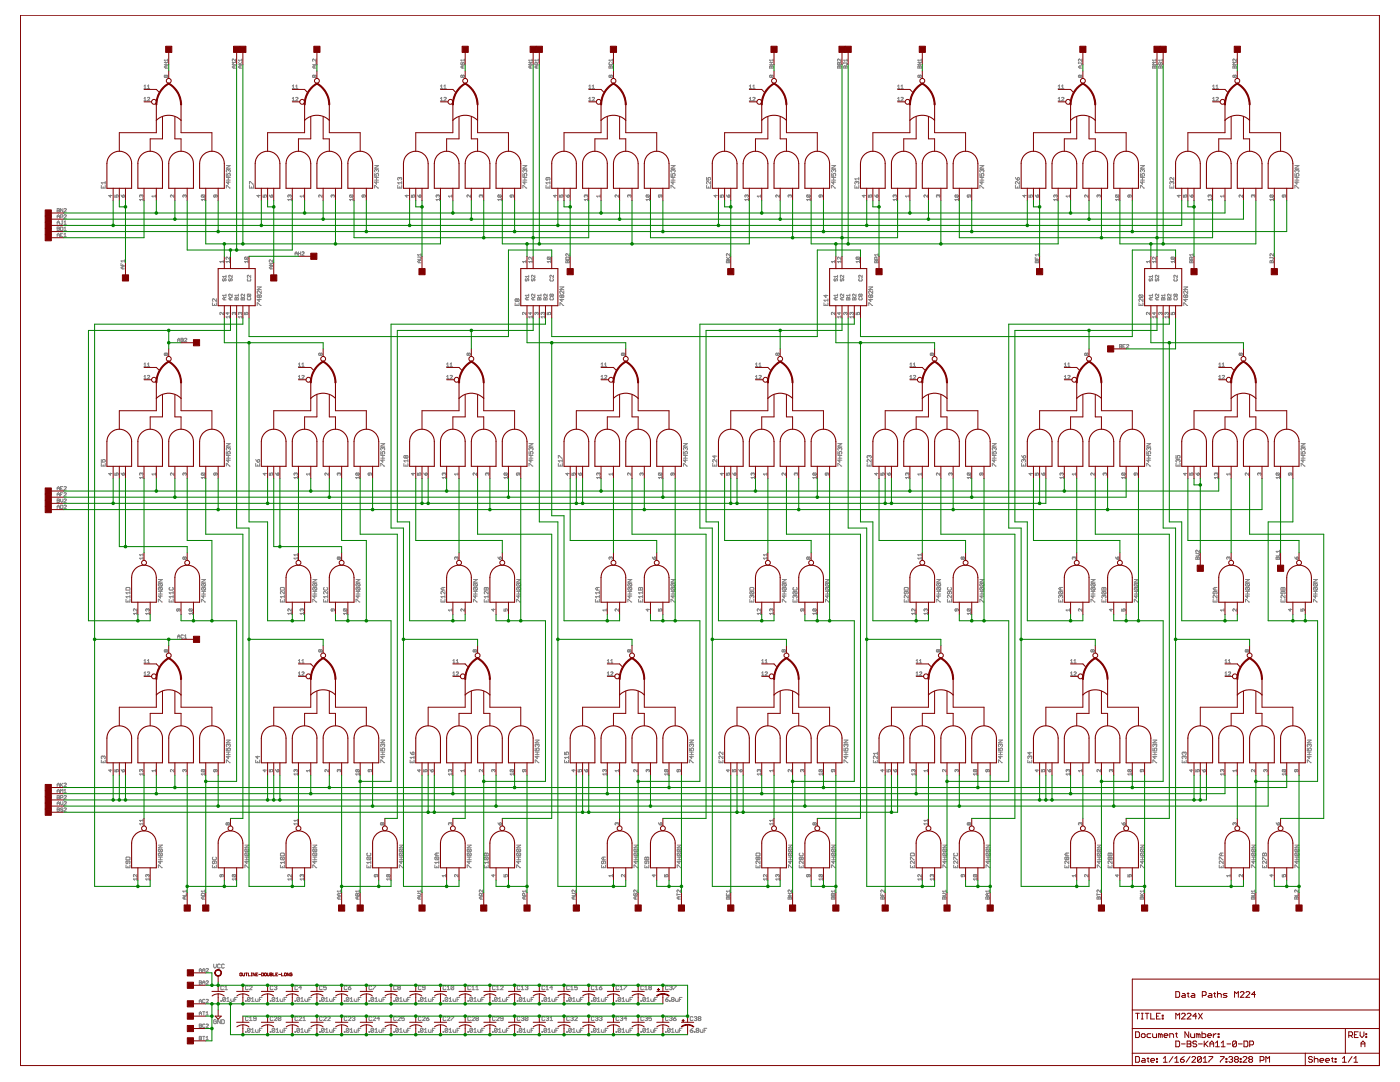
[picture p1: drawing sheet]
<svg xmlns="http://www.w3.org/2000/svg" width="279mm" height="216mm" viewBox="0 0 279 216" stroke-linecap="round" stroke-linejoin="round" font-family="sans-serif">
<g fill="none" stroke="#808080" stroke-width=".2">
<path d="M28.7 17.2l.3-.2v.7M28.7 19.7l.3-.3v.7M28.7 17.7h.5M29.4 17.7h.5M29.4 17.2l.3-.2v.7M29.4 19.5l.1-.1 .4 .1-.5 .6h.5M32.8 12.9h.7M32.8 12.5h.7M33.1 12.5v.4M33.1 13.1v.5M33.1 15.1v.2M33.1 15.1l.1-.1 .3 .1-.1 .4-.3-.2"/>
<path d="M33.1 15.1l-.1-.1-.2 .1 .1 .4 .2-.2M33.5 13.1h-.5l-.2 .3 .2 .2h.5M33.5 12h-.7l.2 .2M33.5 11.8v.4M46.7 13.1v.5M47 13.1h-.4l-.2 .3 .2 .2h.4M47 12.5h-.6l.2 .2-.2 .2h.6M47 11.8v.4l-.4-.4-.2 .1 .1 .3M47.6 12.9h.7M47.6 12.5l.4 .4M47.9 13.1v.5M48.3 13.1h-.5l-.2 .3 .2 .2h.5"/>
<path d="M48.3 12.5l-.4 .3M48.3 12h-.7l.2 .2M48.3 11.8v.4M58.3 17.2l.2-.2v.7M58.3 17.7h.5M58.3 19.7l.2-.3v.7M59 17.2l.2-.2v.7M59 17.7h.5M59 19.5l.1-.1 .4 .1-.5 .6h.5M62.7 15.1l.1-.1 .3 .1-.2 .4-.2-.2M62.7 13.1v.5M62.7 15.1v.2"/>
<path d="M62.7 15.1l-.1-.1-.2 .1 .1 .4 .2-.2M63.1 11.8v.4l-.5-.4-.2 .1 .1 .3M63.1 13.1h-.5l-.2 .3 .2 .2h.5M63.1 12.5v.4h-.7M87.9 17.7h.5M87.9 17.2l.2-.2v.7M87.9 19.7l.2-.3v.7M88.6 17.7h.4M88.6 19.5l.1-.1 .3 .1-.4 .6h.4M88.6 17.2l.2-.2v.7M92.1 12.5l-.1 .1 .1 .3 .2-.1 .1-.3 .2 .1-.1 .3M92.3 13.1v.5"/>
<path d="M92.3 15.1v.2M92.3 15.1l-.1-.1-.2 .1 .1 .4 .2-.2M92.3 15.1l.1-.1 .2 .1-.1 .4-.2-.2M92.6 13.1h-.4l-.2 .3 .2 .2h.4M92.6 12h-.6l.2 .2M92.6 11.8v.4M105.5 12.5h.7l-.7 .4h.7M105.9 13.1v.5M106.2 13.1h-.5l-.2 .3 .2 .2h.5M106.2 12h-.7l.2 .2M106.2 11.8v.4M107.1 13.1v.5"/>
<path d="M107.2 12.9l-.1-.4-.4 .1v.3h.7M107.4 13.1h-.4l-.3 .3 .3 .2h.4M107.4 12h-.7l.3 .2M107.4 12.5l-.2 .2M107.4 11.8v.4M117.5 17.7h.4M117.5 17.2l.2-.2v.7M117.5 19.7l.2-.3v.7M118.2 17.7h.4M118.2 19.5l.1-.1 .3 .1-.4 .6h.4M118.2 17.2l.2-.2v.7M121.5 13.3l.6-.2 .1 .5h-.7z"/>
<path d="M121.7 12.5l-.2 .1 .2 .3h.4l.1-.1-.1-.3M121.9 15.1l-.1-.1-.3 .1 .2 .4 .2-.2M121.9 15.1l.1-.1 .2 .1-.1 .4-.2-.2M121.9 13.3v.3M121.9 15.1v.2M122.2 12h-.7l.3 .2M122.2 11.8v.4M149.5 17.7h.5M149.5 17.2l.3-.2v.7M149.5 19.7l.3-.3v.7M150.2 17.7h.5M150.2 19.5l.1-.1 .4 .1-.5 .6h.5"/>
<path d="M150.2 17.2l.3-.2v.7M153.6 13.3l.6-.2 .1 .5h-.7zM153.6 12.9h.7M153.6 12.5h.7M153.9 15.1l-.1-.1-.2 .1 .1 .4 .2-.2M153.9 15.1l.2-.1 .2 .1-.1 .4-.3-.2M153.9 12.5v.4M153.9 13.3v.3M153.9 15.1v.2M154.3 12h-.7l.2 .2M154.3 11.8v.4M167.2 13.3l.5-.2 .1 .5h-.6z"/>
<path d="M167.2 12.6l.5-.1 .1 .4h-.6zM167.5 12.6v.3M167.5 13.3v.3M167.8 11.8v.4l-.4-.4-.2 .1 .1 .3M168.4 13.3l.6-.2 .1 .5h-.7zM168.4 12.6h.6l.1 .1-.1 .2M168.4 12.5v.2M168.7 13.3v.3M169.1 12h-.7l.2 .2M169.1 11.8v.4M179.1 17.7h.5M179.1 17.2l.3-.2v.7"/>
<path d="M179.1 19.7l.3-.3v.7M179.8 19.5l.1-.1 .4 .1-.5 .6h.5M179.8 17.7h.5M179.8 17.2l.2-.2v.7M183.2 13.3l.5-.2 .2 .5h-.7zM183.2 12.5h.7l-.7 .4h.7M183.5 15.1l-.1-.1-.2 .1 .1 .4 .2-.2M183.5 15.1l.1-.1 .3 .1-.2 .4-.2-.2M183.5 13.3v.3M183.5 15.1v.2M183.9 12h-.7l.2 .2M183.9 11.8v.4"/>
<path d="M211.2 17.7h.4M211.2 17.2l.2-.2v.7M211.2 19.7l.2-.3v.7M211.9 17.7h.4M211.9 19.5l.1-.1 .3 .1-.4 .6h.4M211.9 17.2l.2-.2v.7M215.2 12.6h.6l.1 .1-.1 .2M215.2 12.5v.2M215.6 13.1v.5M215.6 15.1v.2M215.6 15.1l.1-.1 .2 .1-.1 .4-.2-.2M215.6 15.1l-.1-.1-.3 .1 .1 .4 .3-.2"/>
<path d="M215.9 13.1h-.4l-.3 .3 .3 .2h.4M215.9 11.8v.4l-.4-.4-.3 .1 .1 .3M230 13.3l.6-.2 .1 .5h-.7zM230.4 13.3v.3M230.7 12.5h-.7l.3 .2-.3 .2h.7M230.7 12h-.7l.3 .2M230.7 11.8v.4M231.2 13.3l.6-.2 .1 .5h-.7zM231.4 12.5l-.2 .3 .3 .1 .1-.3 .2-.1 .1 .1-.1 .3M231.6 13.3v.3M231.9 12h-.7l.3 .2M231.9 11.8v.4"/>
<path d="M242 17.7h.4M242 19.7l.2-.3v.7M242 17.2l.2-.2v.7M242.7 17.7h.4M242.7 19.5l.1-.1 .3 .1-.4 .6h.4M242.7 17.2l.2-.2v.7M246 13.3l.6-.2 .1 .5h-.7zM246.4 15.1l-.1-.1-.3 .1 .2 .4 .2-.2M246.4 15.1l.1-.1 .2 .1-.1 .4-.2-.2M246.4 13.3v.3M246.4 15.1v.2M246.7 12.5h-.7l.3 .2-.3 .2h.7"/>
<path d="M246.7 11.8v.4l-.4-.4-.3 .1 .2 .3M20.2 37v.5h.8v-.5M20.6 37.3v.2M21 36.2v.5M21 36.5h-.8l.3 .2M22 38.9v.4l-.3-.3h.7M22.9 38.9v.4h.4l-.1-.2 .1-.2 .3 .1-.1 .3M24.2 38.9l.3 .4M24.5 39l.2-.1 .1 .3-.3 .1zM28.2 39l.1-.1 .2 .1-.1 .3M28.2 39l-.1-.1-.2 .1 .1 .3M28.2 39v.1"/>
<path d="M28.5 39.8h-.6l.2 .2M28.5 39.6v.4M28.7 20.1h.5M31 39.1h-.7l.2 .2M31 38.9v.4M34.7 38.9v.4l-.5-.4-.2 .1 .1 .3M36.8 39v.1M36.8 39l.1-.1 .3 .1-.2 .3M36.8 39l-.1-.1-.2 .1 .1 .3M40.3 38.9l.6 .1-.2 .3M40.3 38.9l-.1 .3 .5 .1M40.3 38.9l.4 .4"/>
<path d="M40.9 39.6v.4M40.9 39.8h-.7l.2 .2M43 38.9v.3l-.1 .1-.2-.1 .1-.3h.4l.1 .1-.1 .3M45.2 34.6v.6h.4l-.2-.3 .2-.3 .4 .2-.2 .4M45.2 37.5v-.5l.8 .5M45.2 35.9h.8M45.2 35.4h.8M45.2 33h.8l-.8 .6h.8M45.6 34l-.2-.2-.2 .2 .1 .4M45.6 36.2v.5l-.4-.4h.8M45.6 34v.1M45.6 35.4v.5"/>
<path d="M45.6 34l.1-.2 .3 .2-.2 .4M49.8 37v.5h.8v-.5M49.8 36.7v-.5l.8 .5M50.2 37.3v.2M51.6 38.9v.4l-.3-.3h.7M52.5 38.9v.4h.4l-.2-.2 .2-.2 .3 .1-.1 .3M53.7 38.9l.4 .4M54.1 39l.2-.1 .1 .3-.3 .1zM57.8 39l-.1-.1-.3 .1 .2 .3M57.8 39l.1-.1 .2 .1-.1 .3M57.8 39v.1M58.1 39.8h-.7l.3 .2"/>
<path d="M58.1 39.6v.4M58.3 20.1h.5M60.6 39.1h-.7l.2 .2M60.6 38.9v.4M64.3 38.9v.4l-.5-.4-.2 .1 .1 .3M66.4 39l-.1-.1-.2 .1 .1 .3M66.4 39l.1-.1 .3 .1-.2 .3M66.4 39v.1M69.9 38.9h.4l.1 .1-.1 .3M69.9 38.9l-.1 .3 .5 .1M69.9 38.9l.4 .4M70.4 39.8h-.6l.2 .2"/>
<path d="M70.4 39.6v.4M72.6 38.9v.3l-.1 .1-.3-.1 .1-.3h.5l.1 .1-.1 .3M74.8 37.5v-.5l.7 .5M74.8 35.9h.7M74.8 35.4h.7M74.8 34.6v.6h.3l-.1-.3 .1-.3 .4 .2-.1 .4M74.8 33h.7l-.7 .6h.7M75.1 36.2v.5l-.3-.4h.7M75.1 34l-.1-.2-.2 .2 .1 .4M75.1 34l.2-.2 .2 .2-.1 .4M75.1 34v.1M75.1 35.4v.5"/>
<path d="M79.4 37v.5h.8v-.5M79.8 35.6l-.1-.2-.3 .2 .1 .3M79.8 35.6l.1-.2 .3 .2-.2 .3M79.8 35.6v.1M79.8 37.3v.2M80.2 36.2v.5M80.2 36.5h-.8l.3 .2M81.2 38.9v.4l-.3-.3h.6M82.1 38.9v.4h.3l-.1-.2 .1-.2 .4 .1-.1 .3M83.3 38.9l.4 .4M83.8 38.9l.2 .1-.1 .3h-.2zM87.4 39l-.2-.1-.2 .1 .1 .3"/>
<path d="M87.4 39l.1-.1 .2 .1-.1 .3M87.4 39v.1M87.7 39.8h-.7l.2 .2M87.7 39.6v.4M87.9 20.1h.5M90.2 39.1h-.7l.2 .2M90.2 38.9v.4M93.9 38.9v.4l-.5-.4-.2 .1 .1 .3M96 39l.1-.1 .2 .1-.1 .3M96 39v.1M96 39l-.1-.1-.2 .1 .1 .3M99.5 38.9l-.1 .1 .1 .3h.4"/>
<path d="M99.5 38.9h.4l.1 .1-.1 .3M99.5 38.9l.4 .4M100 39.8h-.6l.2 .2M100 39.6v.4M102.2 38.9v.3l-.2 .1-.2-.1 .1-.3h.5l.1 .1-.1 .3M104.4 37.5v-.5l.7 .5M104.4 35.9h.7M104.4 35.4h.7M104.4 34.6v.6h.3l-.1-.4 .4-.2 .1 .2-.1 .4M104.4 33h.7l-.7 .6h.7M104.7 36.2v.5l-.3-.4h.7M104.7 34l-.1-.2-.2 .2 .1 .4"/>
<path d="M104.7 34l.2-.2 .2 .2-.1 .4M104.7 34v.1M104.7 35.4v.5M109 37v.5h.7v-.5M109.4 35.4v.4l-.2 .1-.2-.1 .1-.4h.5l.1 .2-.1 .3M109.4 37.3v.2M109.7 36.5h-.7l.2 .2M109.7 36.2v.5M110.8 38.9v.4l-.4-.3h.7M111.7 38.9v.4h.3l-.1-.2 .1-.2 .4 .1-.2 .3M112.9 38.9l.4 .4M113.3 39l.2-.1 .1 .3-.3 .1z"/>
<path d="M116.9 39l.2-.1 .2 .1-.1 .3M116.9 39l-.1-.1-.2 .1 .1 .3M116.9 39v.1M117.3 39.8h-.7l.2 .2M117.3 39.6v.4M117.5 20.1h.4M119.8 39.1h-.7l.2 .2M119.8 38.9v.4M123.5 38.9v.4l-.5-.4-.2 .1 .1 .3M125.6 39l-.1-.1-.3 .1 .1 .3M125.6 39l.1-.1 .2 .1-.1 .3M125.6 39v.1"/>
<path d="M129.1 38.9l.5 .1-.1 .3M129.1 38.9l-.2 .3 .6 .1M129.1 38.9l.4 .4M129.6 39.8h-.7l.3 .2M129.6 39.6v.4M131.7 38.9v.3l-.1 .1-.2-.1 .1-.3h.5l.1 .1-.1 .3M133.9 37.5v-.5l.8 .5M133.9 35.9h.8M133.9 35.4h.8M133.9 34.6v.6h.4l-.1-.3 .1-.3 .4 .2-.1 .4M133.9 33h.8l-.8 .6h.8M134.3 36.2v.5l-.4-.4h.8"/>
<path d="M134.3 34l-.1-.2-.3 .2 .1 .4M134.3 34l.2-.2 .2 .2-.1 .4M134.3 34v.1M134.3 35.4v.5M141 37v.5h.8v-.5M141 35.4v.5h.4l-.1-.2 .1-.3 .4 .2-.1 .3M141.4 37.3v.2M141.8 36.2v.5l-.5-.5-.3 .1 .1 .4M142.8 38.9v.4l-.3-.3h.7M143.7 38.9v.4h.4l-.1-.2 .1-.2 .3 .1-.1 .3M145 38.9l.3 .4M145.3 39l.2-.1 .1 .3-.3 .1z"/>
<path d="M149 39l-.1-.1-.2 .1 .1 .3M149 39l.1-.1 .3 .1-.2 .3M149 39v.1M149.4 39.8h-.7l.2 .2M149.4 39.6v.4M149.5 20.1h.5M151.8 39.1h-.7l.3 .2M151.8 38.9v.4M155.5 38.9v.4l-.5-.4-.2 .1 .1 .3M157.6 39l-.1-.1-.2 .1 .1 .3M157.6 39l.2-.1 .2 .1-.1 .3M157.6 39v.1"/>
<path d="M161.1 38.9h.5l.1 .1-.1 .3M161.1 38.9l-.1 .1 .1 .3h.5M161.1 38.9l.5 .4M161.7 39.8h-.7l.2 .2M161.7 39.6v.4M163.8 38.9l-.1 .4-.3-.1 .2-.3h.4l.1 .1-.1 .3M166 37.5v-.5l.8 .5M166 35.9h.8M166 35.4h.8M166 34.6v.6h.4l-.2-.3 .2-.3 .4 .2-.2 .4M166 33h.8l-.8 .6h.8M166.4 36.2v.5l-.4-.4h.8"/>
<path d="M166.4 34l-.2-.2-.2 .2 .1 .4M166.4 34l.1-.2 .3 .2-.2 .4M166.4 34v.1M166.4 35.4v.5M170.6 37v.5h.8v-.5M171 36.3l-.1-.1-.3 .1 .1 .4M171 36.3l.1-.1 .3 .1-.1 .4M171 36.3v.2M171 37.3v.2M171.4 35.4v.5M171.4 35.7h-.8l.3 .2M172.4 38.9v.4l-.3-.3h.7"/>
<path d="M173.3 38.9v.4h.4l-.2-.2 .2-.2 .3 .1-.1 .3M174.6 38.9l.3 .4M174.9 39l.2-.1 .1 .3-.3 .1zM178.6 39l-.1-.1-.3 .1 .2 .3M178.6 39l.1-.1 .2 .1-.1 .3M178.6 39v.1M178.9 39.8h-.7l.3 .2M178.9 39.6v.4M179.1 20.1h.5M181.4 39.1h-.7l.2 .2M181.4 38.9v.4M185.1 38.9v.4l-.5-.4-.2 .1 .1 .3"/>
<path d="M187.2 39l-.1-.1-.2 .1 .1 .3M187.2 39l.1-.1 .3 .1-.1 .3M187.2 39v.1M190.7 38.9l.6 .1-.2 .3M190.7 38.9l-.1 .3 .5 .1M190.7 38.9l.4 .4M191.3 39.8h-.7l.2 .2M191.3 39.6v.4M193.4 38.9v.3l-.1 .1-.3-.1 .1-.3h.5l.1 .1-.1 .3M195.6 37.5v-.5l.7 .5M195.6 35.9h.7M195.6 35.4h.7"/>
<path d="M195.6 34.6v.6h.4l-.2-.3 .2-.3 .3 .2-.1 .4M195.6 33h.7l-.7 .6h.7M196 36.2v.5l-.4-.4h.7M196 34l-.2-.2-.2 .2 .1 .4M196 34l.1-.2 .2 .2-.1 .4M196 34v.1M196 35.4v.5M202.6 37v.5h.8v-.5M202.6 35.4l.5 .5M203.1 37.3v.2M203.2 35.4l.2 .2v.2l-.3 .1zM203.4 36.2v.5l-.5-.5-.3 .1 .2 .4"/>
<path d="M204.5 38.9v.4l-.4-.3h.7M205.4 38.9v.4h.3l-.1-.2 .1-.2 .4 .1-.2 .3M206.6 38.9l.3 .4M206.9 39l.3-.1 .1 .3-.4 .1zM210.6 39l.2-.1 .2 .1-.1 .3M210.6 39l-.1-.1-.2 .1 .1 .3M210.6 39v.1M211 39.8h-.7l.2 .2M211 39.6v.4M211.2 20.1h.4M213.4 39.1h-.6l.2 .2M213.4 38.9v.4"/>
<path d="M217.1 38.9v.4l-.4-.4-.2 .1 .1 .3M219.3 39l.1-.1 .2 .1-.1 .3M219.3 39l-.1-.1-.3 .1 .1 .3M219.3 39v.1M222.7 38.9h.5l.1 .1-.1 .3M222.7 38.9l-.1 .1 .1 .3h.5M222.7 38.9l.5 .4M223.3 39.8h-.7l.3 .2M223.3 39.6v.4M225.4 38.9v.3l-.1 .1-.2-.1 .1-.3h.5l.1 .1-.1 .3M227.6 37.5v-.5l.8 .5M227.6 35.9h.8"/>
<path d="M227.6 35.4h.8M227.6 34.6v.6h.4l-.1-.3 .1-.3 .4 .2-.1 .4M227.6 33h.8l-.8 .6h.8M228 36.2v.5l-.4-.4h.8M228 34l-.1-.2-.3 .2 .2 .4M228 34l.1-.2 .3 .2-.1 .4M228 34v.1M228 35.4v.5M233.5 37v.5h.8v-.5M233.9 36.3l-.2-.1-.2 .1 .1 .4M233.9 36.3l.1-.1 .3 .1-.2 .4M233.9 36.3v.2"/>
<path d="M233.9 37.3v.2M234.3 35.4v.5l-.6-.5-.2 .2 .1 .3M235.3 38.9v.4l-.4-.3h.7M236.2 38.9v.4h.3l-.1-.2 .1-.2 .4 .1-.2 .3M237.4 38.9l.4 .4M237.8 39l.2-.1 .1 .3-.3 .1zM241.4 39l-.1-.1-.2 .1 .1 .3M241.4 39l.2-.1 .2 .1-.1 .3M241.4 39v.1M241.8 39.8h-.7l.2 .2M241.8 39.6v.4M242 20.1h.4"/>
<path d="M244.3 39.1h-.7l.2 .2M244.3 38.9v.4M248 38.9v.4l-.5-.4-.2 .1 .1 .3M250.1 39l-.1-.1-.3 .1 .2 .3M250.1 39l.1-.1 .2 .1-.1 .3M250.1 39v.1M253.6 38.9l-.2 .3 .6 .1M253.6 38.9l.5 .1-.1 .3M253.6 38.9l.4 .4M254.1 39.6v.4M254.1 39.8h-.7l.3 .2M256.2 38.9l-.1 .4-.2-.1 .1-.3h.5l.1 .1-.1 .3"/>
<path d="M258.4 37.5v-.5l.8 .5M258.4 35.9h.8M258.4 35.4h.8M258.4 34.6v.6h.4l-.1-.3 .1-.3 .4 .2-.1 .4M258.4 33h.8l-.8 .6h.8M258.8 36.2v.5l-.4-.4h.8M258.8 34l-.1-.2-.3 .2 .2 .4M258.8 34l.2-.2 .2 .2-.1 .4M258.8 34v.1M258.8 35.4v.5M11.4 41.6l.5 .1-.2 .3 .2 .2-.2 .1h-.3zM11.4 43.5v-.4l.2-.2 .3 .2v.4"/>
<path d="M11.4 44.8v-.5l.2-.2 .3 .2v.5M11.4 45.3l.5 .1-.2 .3 .2 .2-.2 .1h-.3zM11.4 47.2v-.4l.2-.3 .3 .3v.4M11.4 43.2h.5M11.4 44.4h.5M11.4 46.9h.5M11.4 45.7h.3M11.4 42h.3M12.1 43.3h.3l.2-.3-.5-.1v.6M12.1 45.3l.5 .1v.5l-.2 .1h-.3zM12.1 46.9h.2M12.3 44.1h.3"/>
<path d="M12.4 44.1v.6l-.1 .1-.2-.1M12.6 41.6v.7l-.5-.7v.7M12.6 46.5h-.5v.7h.5M12.8 43l.1-.1 .3 .1-.4 .5h.4M12.8 41.7l.1-.1 .3 .1-.4 .6h.4M12.8 44.3l.2-.2v.7M12.8 45.6l.2-.3v.7M12.8 46.8l.2-.3v.7M12.8 44.8h.4M12.8 47.2h.4M12.8 46h.4M24.2 52.5v.5h.6"/>
<path d="M24.5 52.8v.2M24.5 53.2v.5M24.8 53.2h-.4l-.2 .2 .2 .3h.4M24.8 52.1h-.6l.2 .2M24.8 51.9v.4M43.2 59.6v.6l-.5-.6-.3 .2 .1 .4M44.5 55.6l-.1 .1 .1 .4 .3-.2 .1-.3 .2 .1-.1 .4M44.6 52.2h-.7l.2 .2M44.6 52v.4M44.8 59.4v.4M45.1 59.4h-.4l-.3 .2 .3 .2h.4M45.1 54.9v.5"/>
<path d="M45.1 58.7v.4M45.1 55.2h-.7l.3 .2M45.1 58.9h-.7l.3 .2M45.8 55.6l-.1 .1 .1 .4 .2-.2 .1-.3 .2 .1-.1 .4M45.8 51.3v.5l-.5-.5-.2 .1 .1 .4M45.8 52.2h-.7l.2 .2M45.8 52v.4M46 59.4v.4M46.3 59.4h-.4l-.2 .2 .2 .2h.4M46.3 58.7v.4l-.4-.4-.2 .1 .1 .3M46.3 54.9v.5l-.4-.5-.2 .1 .1 .4M46.9 59.5l.6-.1 .1 .4h-.7z"/>
<path d="M47.2 59.5v.3M47.6 58.9h-.7l.2 .2M47.6 58.7v.4M48.2 59.4l.3 .1 .2-.1 .1 .4h-.7zM48.5 59.5v.3M48.8 58.7v.4l-.5-.4-.2 .1 .1 .3M48.9 51.3l-.1 .3 .6 .2M48.9 51.3l.6 .1-.1 .4M48.9 51.3l.5 .5M49.5 55.6l-.1 .1 .1 .4h.4l.1-.2-.1-.3M49.5 58.7h.4l.1 .1-.1 .3M49.5 59.4l-.1 .1 .1 .3h.4l.1-.1-.1-.3"/>
<path d="M49.5 58.7l-.1 .1 .1 .3h.4M49.5 58.7l.4 .4M49.5 52.2h-.7l.2 .2M49.5 52v.4M50 54.9v.5l-.4-.5-.2 .1 .1 .4M51.3 57.3h.8l-.8 .5h.8M51.7 59l-.1-.2-.3 .2 .2 .4 .2-.2M51.7 59.6v.6l-.4-.4h.8M51.7 59v.2M51.7 59l.2-.2 .2 .2-.1 .4-.3-.2M52.1 58v.6l-.5-.6-.3 .2 .2 .4M53.7 52.5h.7l-.7 .5h.7"/>
<path d="M54.1 53.2v.5M54.4 53.2h-.4l-.3 .2 .3 .3h.4M54.4 51.9v.4l-.4-.4-.3 .1 .1 .3M58.9 50.9v-.4l.2-.3 .2 .3v.4M58.9 50.6h.4M59.6 50.6h.4M59.6 50.2v.7M60 50.2v.7M60.2 50.4l.1-.2 .4 .2-.5 .5h.5M83.3 51.3l.7 .1-.1 .4h-.6M83.7 52v.4M84 52h-.4l-.3 .2 .3 .2h.4"/>
<path d="M84 50.6v.5M84 50.8h-.7l.3 .3M103.2 59.8l-.1-.2-.3 .2 .1 .4 .3-.2M103.2 59.8l.1-.2 .3 .2-.1 .4-.3-.2M103.2 59.8v.2M104.9 55.6l-.1 .1 .1 .4 .3-.2 .1-.3 .2 .1-.1 .4M105 52v.4M105 52.2h-.7l.2 .2M105.2 59.4v.4M105.5 59.4h-.4l-.3 .2 .3 .2h.4M105.5 55.2h-.7l.3 .2M105.5 58.9h-.7l.3 .2"/>
<path d="M105.5 54.9v.5M105.5 58.7v.4M106.2 55.6l-.1 .1 .1 .4 .2-.2 .1-.3 .2 .1-.1 .4M106.2 51.3v.5l-.5-.5-.2 .1 .1 .4M106.2 52v.4M106.2 52.2h-.7l.2 .2M106.4 59.4v.4M106.7 59.4h-.4l-.2 .2 .2 .2h.4M106.7 54.9v.5l-.4-.5-.2 .1 .1 .4M106.7 58.7v.4l-.4-.4-.2 .1 .1 .3M107.4 59.4l.2 .1 .3-.1 .1 .4h-.7zM107.6 59.5v.3"/>
<path d="M108 58.9h-.7l.2 .2M108 58.7v.4M108.5 59.5l.6-.1 .1 .4h-.7zM108.9 59.5v.3M109.2 58.7v.4l-.4-.4-.3 .1 .1 .3M109.3 51.3l-.1 .1 .1 .4h.5M109.3 51.3h.5l.1 .1-.1 .4M109.3 51.3l.5 .5M109.9 58.7l.4 .4M109.9 55.6l-.2 .1 .2 .4 .5-.2-.1-.3M109.9 59.4l-.2 .1 .2 .3 .5-.1-.1-.3M109.9 58.7l-.2 .3 .6 .1"/>
<path d="M109.9 58.7l.5 .1-.1 .3M109.9 52.2h-.7l.3 .2M109.9 52v.4M110.4 54.9v.5l-.4-.5-.3 .1 .2 .4M111.7 57.3h.8l-.8 .5h.8M112.1 59.6v.6l-.4-.4h.8M112.1 59l-.1-.2-.3 .2 .2 .4 .2-.2M112.1 59l.2-.2 .2 .2-.1 .4-.3-.2M112.1 59v.2M112.5 58v.6l-.5-.6-.3 .2 .2 .4M112.9 52.1l.6-.1 .1 .4h-.7zM112.9 51.4l.6-.1 .1 .5h-.7z"/>
<path d="M113.3 52.1v.3M113.6 50.6v.5l-.6-.5-.1 .1 .1 .4M145 52.1l.5-.1 .1 .4h-.6zM145 51.8h.6M145 51.3l.4 .5M145.3 52.1v.3M145.6 50.6v.5l-.5-.5-.1 .1 .1 .4M145.6 51.3l-.3 .3M164.8 58.8v.6l-.4-.4h.8M165.2 59.6v.6M165.2 59.9h-.8l.3 .3M166.6 55.6l-.1 .3 .2 .2 .1-.4 .2-.1 .2 .1-.2 .4"/>
<path d="M166.6 52v.4M166.6 52.2h-.7l.3 .2M166.8 59.4v.4M167.2 59.4h-.5l-.2 .2 .2 .2h.5M167.2 54.9v.5M167.2 58.7v.4M167.2 55.2h-.7l.2 .2M167.2 58.9h-.7l.2 .2M167.8 55.6l-.1 .1 .1 .4 .2-.2 .1-.3 .3 .1-.1 .4M167.8 51.3v.5l-.4-.5-.2 .1 .1 .4M167.8 52v.4M167.8 52.2h-.6l.2 .2"/>
<path d="M168 59.4v.4M168.4 59.4h-.5l-.2 .2 .2 .2h.5M168.4 54.9v.5l-.5-.5-.2 .1 .1 .4M168.4 58.7v.4l-.5-.4-.2 .1 .1 .3M169 59.4l.3 .1 .2-.1 .1 .4h-.7zM169.3 59.5v.3M169.6 58.9h-.7l.3 .2M169.6 58.7v.4M170.3 59.4l.2 .1 .2-.1 .1 .4h-.6zM170.5 59.5v.3M170.8 58.7v.4l-.4-.4-.2 .1 .1 .3M171 51.3l-.1 .1 .1 .4h.4"/>
<path d="M171 51.3h.4l.1 .1-.1 .4M171 51.3l.4 .5M171.5 58.7l.5 .4M171.5 55.6l-.1 .1 .1 .4h.5l.1-.2-.1-.3M171.5 59.4l-.1 .1 .1 .3h.5l.1-.1-.1-.3M171.5 58.7l-.1 .3 .6 .1M171.5 58.7l.6 .1-.1 .3M171.5 52.2h-.6l.2 .2M171.5 52v.4M172.1 54.9v.5l-.5-.5-.2 .1 .1 .4M173.4 57.3h.8l-.8 .5h.8M173.8 59.6v.6l-.4-.4h.8"/>
<path d="M173.8 59l-.2-.2-.2 .2 .1 .4 .3-.2M173.8 59l.1-.2 .3 .2-.2 .4-.2-.2M173.8 59v.2M174.2 58v.6l-.6-.6-.2 .2 .1 .4M174.6 52.1l.5-.1 .1 .4h-.6zM174.9 52.1v.3M175 51.8l-.1-.5-.3 .1v.4h.6M175.2 50.8h-.6l.2 .3M175.2 50.6v.5M206.6 52.1l.6-.1 .1 .4h-.7zM206.6 51.3v.5h.7M206.9 51.5v.3"/>
<path d="M206.9 52.1v.3M207.3 50.8h-.7l.2 .3M207.3 50.6v.5M227.4 58.8h.6l.1 .2-.1 .4M227.4 58.8l-.1 .2 .1 .4h.6M227.4 58.8l.6 .6M228.1 59.6v.6l-.5-.6-.3 .2 .1 .4M229.4 55.6l-.1 .1 .1 .4 .3-.2 .1-.3 .2 .1-.1 .4M229.5 52.2h-.7l.2 .2M229.5 52v.4M229.7 59.4v.4M230 59.4h-.4l-.3 .2 .3 .2h.4"/>
<path d="M230 58.9h-.7l.3 .2M230 54.9v.5M230 58.7v.4M230 55.2h-.7l.3 .2M230.7 55.6l-.1 .1 .1 .4 .2-.2 .1-.3 .2 .1-.1 .4M230.7 51.3v.5l-.4-.5-.3 .1 .1 .4M230.7 52v.4M230.7 52.2h-.7l.3 .2M230.9 59.4v.4M231.2 59.4h-.4l-.2 .2 .2 .2h.4M231.2 54.9v.5l-.4-.5-.2 .1 .1 .4M231.2 58.7v.4l-.4-.4-.2 .1 .1 .3"/>
<path d="M231.9 59.4l.2 .1 .3-.1 .1 .4h-.7zM232.1 59.5v.3M232.5 58.9h-.7l.2 .2M232.5 58.7v.4M233 59.5l.6-.1 .1 .4h-.7zM233.4 59.5v.3M233.7 58.7v.4l-.4-.4-.3 .1 .2 .3M233.8 51.3l-.1 .1 .1 .4h.5M233.8 51.3h.5l.1 .1-.1 .4M233.8 51.3l.5 .5M234.4 55.6l-.1 .1 .1 .4 .5-.2-.1-.3M234.4 59.4l-.1 .1 .1 .3 .5-.1-.1-.3"/>
<path d="M234.4 58.7l-.1 .3 .5 .1M234.4 58.7l.5 .1-.1 .3M234.4 58.7l.4 .4M234.4 52.2h-.7l.3 .2M234.4 52v.4M234.9 54.9v.5l-.4-.5-.2 .1 .1 .4M236.2 57.3h.8l-.8 .5h.8M236.6 59.6v.6l-.4-.4h.8M236.6 59l-.1-.2-.3 .2 .2 .4 .2-.2M236.6 59l.2-.2 .2 .2-.1 .4-.3-.2M236.6 59v.2M237 58v.6l-.5-.6-.3 .2 .2 .4"/>
<path d="M237.4 52.1l.6-.1 .1 .4h-.7zM237.8 52.1v.3M237.9 51.8l-.1-.5-.4 .1v.4h.7M238.1 50.8h-.7l.2 .3M238.1 50.6v.5M238.1 51.3l-.2 .2M253.4 52.1l.6-.1 .1 .4h-.7zM253.4 51.3v.2M253.4 51.4h.6l.1 .1-.1 .3M253.8 52.1v.3M254.1 50.6v.5l-.5-.5-.2 .1 .2 .4M28.7 72.7l.3-.3v.7"/>
<path d="M28.7 75.1l.3-.2v.7M28.7 73.1h.5M28.7 75.6h.5M29.4 75l.1-.1 .4 .1-.5 .6h.5M29.4 72.7l.3-.3v.7M29.4 73.1h.5M33.1 70.6v.2M33.1 70.6l.1-.1 .3 .1-.1 .3-.3-.1M33.1 70.6l-.1-.1-.2 .1 .1 .3 .2-.1M35.5 68.2v-.5l.2-.2 .2 .2v.5M35.5 67.8h.4M36.1 67.8h.4"/>
<path d="M36.1 67.5l.5 .1-.1 .2 .1 .3-.1 .1h-.4zM36.8 67.6l.1-.1 .4 .1-.5 .6h.5M42.4 60.4v.6h.8v-.6M42.8 60.7v.3M44.6 62.3v.5l-.5-.5-.2 .1 .1 .4M45.4 62.3v.5l-.3-.4h.7M45.8 63v.5M45.8 63.2h-.7l.2 .3M46.7 62.4l.1-.1 .2 .1-.1 .4M46.7 62.4v.1M46.7 62.4l-.1-.1-.2 .1 .1 .4M47.9 62.4l.1-.1 .3 .1-.1 .4"/>
<path d="M47.9 62.4v.1M47.9 62.4l-.1-.1-.2 .1 .1 .4M48.3 63v.5M48.3 63.2h-.7l.2 .3M48.8 62.3v.5h.3l-.1-.3 .1-.2 .4 .1-.1 .4M51.3 61v-.6l.8 .6M59.6 72.7l.2-.3v.7M59.6 75.1l.2-.2v.7M59.6 73.1h.4M59.6 75.6h.4M60.2 75l.1-.1 .4 .1-.5 .6h.5M60.2 72.7l.3-.3v.7"/>
<path d="M60.2 73.1h.5M63.9 70.6l-.1-.1-.2 .1 .1 .3 .2-.1M63.9 70.6l.2-.1 .2 .1-.1 .3-.3-.1M63.9 70.6v.2M89.1 72.7l.3-.3v.7M89.1 75.1l.3-.2v.7M89.1 73.1h.5M89.1 75.6h.5M89.8 75l.1-.1 .4 .1-.5 .6h.5M89.8 73.1h.5M89.8 72.7l.2-.3v.7M93.5 70.6l-.1-.1-.2 .1 .1 .3 .2-.1"/>
<path d="M93.5 70.6l.1-.1 .3 .1-.2 .3-.2-.1M93.5 70.6v.2M102.8 60.4v.6h.8v-.6M103.2 60.7v.3M105 62.3v.5l-.5-.5-.2 .1 .1 .4M105.9 62.3v.5l-.4-.4h.7M106.2 63v.5M106.2 63.2h-.7l.2 .3M107.1 62.4v.1M107.1 62.4l-.1-.1-.3 .1 .2 .4M107.1 62.4l.1-.1 .2 .1-.1 .4M108.3 62.4l.1-.1 .3 .1-.2 .4"/>
<path d="M108.3 62.4l-.1-.1-.2 .1 .1 .4M108.3 62.4v.1M108.7 63.2h-.7l.2 .3M108.7 63v.5M109.2 62.3v.5h.4l-.1-.3 .1-.2 .3 .1-.1 .4M111.7 61v-.6l.8 .6M120 73.1h.4M120 75.6h.4M120 72.7l.2-.3v.7M120 75.1l.2-.2v.7M120.6 73.1h.5M120.6 75l.2-.1 .3 .1-.5 .6h.5"/>
<path d="M120.6 72.7l.3-.3v.7M124.4 70.6l-.2-.1-.2 .1 .1 .3 .3-.1M124.4 70.6l.1-.1 .2 .1-.1 .3-.2-.1M124.4 70.6v.2M150.8 73.1h.4M150.8 75.6h.4M150.8 75.1l.2-.2v.7M150.8 72.7l.2-.3v.7M151.5 73.1h.4M151.5 75l.1-.1 .3 .1-.4 .6h.4M151.5 72.7l.2-.3v.7M155.2 70.6l-.2-.1-.2 .1 .1 .3 .3-.1"/>
<path d="M155.2 70.6l.1-.1 .2 .1-.1 .3-.2-.1M155.2 70.6v.2M164.4 60.4v.6h.8v-.6M164.8 60.7v.3M166.6 62.3v.5l-.4-.5-.3 .1 .1 .4M167.5 62.3v.5l-.3-.4h.6M167.8 63v.5M167.8 63.2h-.6l.2 .3M168.7 62.4l-.1-.1-.2 .1 .1 .4M168.7 62.4l.1-.1 .3 .1-.1 .4M168.7 62.4v.1M170 62.4l-.2-.1-.2 .1 .1 .4"/>
<path d="M170 62.4l.1-.1 .2 .1-.1 .4M170 62.4v.1M170.3 63.2h-.7l.2 .3M170.3 63v.5M170.9 62.3v.5h.3l-.1-.3 .1-.2 .3 .1-.1 .4M173.4 61v-.6l.8 .6M181.6 73.1h.5M181.6 75.6h.5M181.6 72.7l.2-.3v.7M181.6 75.1l.2-.2v.7M182.3 73.1h.4M182.3 75l.1-.1 .3 .1-.4 .6h.4"/>
<path d="M182.3 72.7l.2-.3v.7M186 70.6l-.1-.1-.2 .1 .1 .3 .2-.1M186 70.6l.1-.1 .2 .1-.1 .3-.2-.1M186 70.6v.2M212.4 73.1h.5M212.4 75.6h.5M212.4 72.7l.2-.3v.7M212.4 75.1l.2-.2v.7M213.1 73.1h.5M213.1 75l.1-.1 .4 .1-.5 .6h.5M213.1 72.7l.2-.3v.7M216.8 70.6l.1-.1 .2 .1-.1 .3-.2-.1"/>
<path d="M216.8 70.6l-.1-.1-.2 .1 .1 .3 .2-.1M216.8 70.6v.2M223.4 68.7l.5 .2-.1 .5h-.4zM223.4 69.1h.4M224.1 69.1h.2M224.6 68.7h-.5v.7h.5M224.8 68.9l.1-.2 .4 .2-.5 .5h.5M227.3 60.4v.6h.8v-.6M227.7 60.7v.3M229.5 62.3v.5l-.5-.5-.2 .1 .1 .4M230.4 62.3v.5l-.4-.4h.7M230.7 63v.5"/>
<path d="M230.7 63.2h-.7l.3 .3M231.6 62.4l-.1-.1-.3 .1 .2 .4M231.6 62.4l.1-.1 .2 .1-.1 .4M231.6 62.4v.1M232.8 62.4l-.1-.1-.2 .1 .1 .4M232.8 62.4l.1-.1 .3 .1-.2 .4M232.8 62.4v.1M233.2 63.2h-.7l.2 .3M233.2 63v.5M233.7 62.3v.5h.4l-.1-.3 .1-.2 .3 .1-.1 .4M236.2 61v-.6l.8 .6M243.2 72.7l.3-.3v.7"/>
<path d="M243.2 73.1h.5M243.2 75.6h.5M243.2 75.1l.3-.2v.7M243.9 73.1h.5M243.9 75l.1-.1 .4 .1-.5 .6h.5M243.9 72.7l.2-.3v.7M247.6 70.6l-.1-.1-.2 .1 .1 .3 .2-.1M247.6 70.6l.1-.1 .3 .1-.2 .3-.2-.1M247.6 70.6v.2M11.4 99v-.4l.2-.3 .3 .3v.4M11.4 97.8v-.5l.2-.2 .3 .2v.5M11.4 99.6l.5 .1-.2 .5h-.3z"/>
<path d="M11.4 98.7h.5M11.4 97.4h.5M11.4 99.9h.3M12.1 99.6v.4l.2 .2 .3-.2v-.4M12.1 98.7h.2M12.1 97.4h.2M12.6 97.1h-.5v.7h.5M12.6 98.3h-.5v.7M12.8 97.2l.1-.1 .3 .1-.4 .6h.4M12.8 98.4l.1-.1 .3 .1-.4 .6h.4M12.8 99.7l.1-.1 .3 .1-.4 .5h.4M20.2 92.5v.5h.8v-.5"/>
<path d="M20.2 91.7v.5h.4l-.1-.4 .4-.1 .1 .1-.1 .4M20.6 92.8v.2M22 94.4v.4l-.3-.3h.7M22.9 94.4v.4h.4l-.1-.2 .1-.2 .3 .1-.1 .3M24.2 94.4l.3 .4M24.5 94.5l.2-.1 .1 .3-.3 .1zM28.2 94.5l.1-.1 .2 .1-.1 .3M28.2 94.5l-.1-.1-.2 .1 .1 .3M28.2 94.5v.1M28.5 95.1v.4M28.5 95.3h-.6l.2 .2M31 94.4v.4"/>
<path d="M31 94.6h-.7l.2 .2M34.7 94.4v.4l-.6-.4-.1 .1 .1 .3M36.8 94.5v.1M36.8 94.5l.1-.1 .3 .1-.2 .3M36.8 94.5l-.1-.1-.2 .1 .1 .3M40.3 94.4l.6 .1-.2 .3M40.3 94.4l-.1 .3 .5 .1M40.3 94.4l.4 .4M40.9 95.1v.4M40.9 95.3h-.7l.2 .2M43 94.4v.3l-.1 .1-.2-.1 .1-.3h.4l.1 .1-.1 .3M45.2 90.1v.5h.4l-.2-.2 .2-.3 .4 .1-.2 .4"/>
<path d="M45.2 93v-.5l.8 .5M45.2 91.4h.8M45.2 90.9h.8M45.2 88.5h.8l-.8 .5h.8M45.6 89.4l-.2-.1-.2 .1 .1 .4M45.6 89.4v.2M45.6 90.9v.5M45.6 91.7v.5l-.4-.4h.8M45.6 89.4l.1-.1 .3 .1-.2 .4M51 92.5v.5h.8v-.5M51 91.7l.4 .5M51.4 91.8l.2-.1 .2 .1-.1 .4h-.3z"/>
<path d="M51.4 92.8v.2M52.9 94.4v.4l-.4-.3h.7M53.7 94.4v.4h.4l-.1-.2 .1-.2 .3 .1-.1 .3M55 94.4l.3 .4M55.3 94.5l.2-.1 .1 .3-.3 .1zM59 94.5l.1-.1 .3 .1-.2 .3M59 94.5l-.1-.1-.2 .1 .1 .3M59 94.5v.1M59.4 95.1v.4M59.4 95.3h-.7l.2 .2M61.8 94.4v.4M61.8 94.6h-.6l.2 .2"/>
<path d="M65.5 94.4v.4l-.5-.4-.2 .1 .2 .3M67.6 94.5v.1M67.6 94.5l.2-.1 .2 .1-.1 .3M67.6 94.5l-.1-.1-.2 .1 .1 .3M71.1 94.4l.6 .1-.1 .3M71.1 94.4l-.1 .3 .6 .1M71.1 94.4l.5 .4M71.7 95.1v.4M71.7 95.3h-.7l.2 .2M73.8 94.4v.3l-.1 .1-.2-.1 .1-.3h.4l.1 .1-.1 .3M76 90.1v.5h.4l-.2-.2 .2-.3 .4 .1-.2 .4M76 93v-.5l.8 .5"/>
<path d="M76 91.4h.8M76 90.9h.8M76 88.5h.8l-.8 .5h.8M76.4 89.4l-.2-.1-.2 .1 .1 .4M76.4 89.4v.2M76.4 90.9v.5M76.4 91.7v.5l-.4-.4h.8M76.4 89.4l.1-.1 .3 .1-.2 .4M80.6 92.5v.5h.8v-.5M81 91l-.1-.1-.3 .1 .2 .4 .2-.1M81 91l.1-.1 .3 .1-.1 .4-.3-.1M81 91v.3"/>
<path d="M81 92.8v.2M81.4 91.9h-.8l.3 .3M81.4 91.7v.5M82.4 94.4v.4l-.3-.3h.7M83.3 94.4v.4h.4l-.1-.2 .1-.2 .3 .1-.1 .3M84.6 94.4l.3 .4M84.9 94.5l.2-.1 .1 .3-.3 .1zM88.6 94.5l-.1-.1-.2 .1 .1 .3M88.6 94.5l.1-.1 .2 .1-.1 .3M88.6 94.5v.1M88.9 95.3h-.6l.2 .2M88.9 95.1v.4"/>
<path d="M91.4 94.6h-.7l.3 .2M91.4 94.4v.4M95.1 94.4v.4l-.4-.4-.3 .1 .1 .3M97.2 94.5l-.1-.1-.2 .1 .1 .3M97.2 94.5l.1-.1 .3 .1-.1 .3M97.2 94.5v.1M100.7 94.4h.5l.1 .1-.1 .3M100.7 94.4l-.1 .3 .6 .1M100.7 94.4l.5 .4M101.3 95.3h-.7l.2 .2M101.3 95.1v.4M103.4 94.4v.3l-.1 .1-.2-.1 .1-.3h.4l.1 .1-.1 .3"/>
<path d="M105.6 93v-.5l.8 .5M105.6 91.4h.8M105.6 90.9h.8M105.6 90.1v.5h.4l-.2-.2 .2-.3 .4 .1-.2 .4M105.6 88.5h.8l-.8 .5h.8M106 91.7v.5l-.4-.4h.8M106 89.4l-.2-.1-.2 .1 .1 .4M106 89.4l.1-.1 .3 .1-.2 .4M106 89.4v.2M106 90.9v.5M111.4 92.5v.5h.8v-.5M111.4 91.4v-.5l.8 .5"/>
<path d="M111.8 92.8v.2M112.2 91.7v.5M112.2 91.9h-.8l.3 .3M113.3 94.4v.4l-.4-.3h.7M114.2 94.4v.4h.3l-.1-.2 .1-.2 .3 .1-.1 .3M115.4 94.4l.3 .4M115.7 94.5l.3-.1 .1 .3-.4 .1zM119.4 94.5l-.1-.1-.2 .1 .1 .3M119.4 94.5l.1-.1 .3 .1-.2 .3M119.4 94.5v.1M119.8 95.3h-.7l.2 .2M119.8 95.1v.4"/>
<path d="M122.2 94.4v.4M122.2 94.6h-.7l.3 .2M125.9 94.4v.4l-.4-.4-.3 .1 .1 .3M128 94.5v.1M128 94.5l-.1-.1-.2 .1 .1 .3M128 94.5l.2-.1 .2 .1-.1 .3M131.5 94.4h.5l.1 .1-.1 .3M131.5 94.4l-.1 .1 .1 .3h.5M131.5 94.4l.5 .4M132.1 95.3h-.7l.2 .2M132.1 95.1v.4M134.2 94.4v.3l-.1 .1-.2-.1 .1-.3h.4l.2 .1-.2 .3"/>
<path d="M136.4 93v-.5l.8 .5M136.4 91.4h.8M136.4 90.9h.8M136.4 90.1v.5h.4l-.1-.2 .1-.3 .4 .1-.1 .4M136.4 88.5h.8l-.8 .5h.8M136.8 91.7v.5l-.4-.4h.8M136.8 89.4l-.1-.1-.3 .1 .1 .4M136.8 89.4l.1-.1 .3 .1-.1 .4M136.8 89.4v.2M136.8 90.9v.5M142.2 92.5v.5h.8v-.5M142.6 90.9v.5l-.4-.4h.8"/>
<path d="M142.6 92.8v.2M143 91.7v.5l-.5-.5-.3 .1 .2 .4M144.1 94.4v.4l-.4-.3h.7M145 94.4v.4h.3l-.1-.2 .1-.2 .3 .1-.1 .3M146.2 94.4l.3 .4M146.5 94.5l.3-.1 .1 .3-.4 .1zM150.2 94.5l.1-.1 .3 .1-.1 .3M150.2 94.5l-.1-.1-.2 .1 .1 .3M150.2 94.5v.1M150.6 95.3h-.7l.2 .2M150.6 95.1v.4M153 94.6h-.6l.2 .2"/>
<path d="M153 94.4v.4M156.7 94.4v.4l-.4-.4-.2 .1 .1 .3M158.9 94.5l.1-.1 .2 .1-.1 .3M158.9 94.5l-.2-.1-.2 .1 .1 .3M158.9 94.5v.1M162.3 94.4l-.1 .1 .1 .3h.5M162.3 94.4h.5l.1 .1-.1 .3M162.3 94.4l.5 .4M162.9 95.3h-.7l.3 .2M162.9 95.1v.4M165 94.4v.3l-.1 .1-.2-.1 .1-.3h.4l.2 .1-.2 .3M167.2 93v-.5l.8 .5"/>
<path d="M167.2 91.4h.8M167.2 90.9h.8M167.2 90.1v.5h.4l-.1-.2 .1-.3 .4 .1-.1 .4M167.2 88.5h.8l-.8 .5h.8M167.6 91.7v.5l-.4-.4h.8M167.6 89.4l-.1-.1-.3 .1 .1 .4M167.6 89.4l.1-.1 .3 .1-.1 .4M167.6 89.4v.2M167.6 90.9v.5M173.1 92.5v.5h.8v-.5M173.5 91l.1-.1 .3 .1-.2 .4M173.5 91l-.2-.1-.2 .1 .1 .4"/>
<path d="M173.5 91v.2M173.5 92.8v.2M173.9 91.7v.5l-.6-.5-.2 .1 .1 .4M174.9 94.4v.4l-.3-.3h.6M175.8 94.4v.4h.3l-.1-.2 .1-.2 .4 .1-.2 .3M177 94.4l.4 .4M177.4 94.5l.2-.1 .1 .3-.3 .1zM181.1 94.5l-.2-.1-.2 .1 .1 .3M181.1 94.5l.1-.1 .2 .1-.1 .3M181.1 94.5v.1M181.4 95.3h-.7l.2 .2M181.4 95.1v.4"/>
<path d="M183.9 94.4v.4M183.9 94.6h-.7l.2 .2M187.6 94.4v.4l-.5-.4-.2 .1 .1 .3M189.7 94.5l-.1-.1-.3 .1 .2 .3M189.7 94.5l.1-.1 .2 .1-.1 .3M189.7 94.5v.1M193.1 94.4l-.1 .1 .1 .3h.5M193.1 94.4h.5l.1 .1-.1 .3M193.1 94.4l.5 .4M193.7 95.3h-.7l.3 .2M193.7 95.1v.4M195.9 94.4v.3l-.2 .1-.2-.1 .1-.3h.5l.1 .1-.1 .3"/>
<path d="M198 90.1v.5h.4l-.1-.2 .1-.3 .4 .1-.1 .4M198 93v-.5l.8 .5M198 91.4h.8M198 90.9h.8M198 88.5h.8l-.8 .5h.8M198.4 89.4l.2-.1 .2 .1-.1 .4M198.4 91.7v.5l-.4-.4h.8M198.4 89.4l-.1-.1-.3 .1 .2 .4M198.4 89.4v.2M198.4 90.9v.5M203.9 92.5v.5h.8v-.5M203.9 90.9l.4 .5"/>
<path d="M204.3 91l.2-.1 .2 .4-.4 .1zM204.3 91.8l.1-.1 .3 .1-.2 .4M204.3 91.8l-.1-.1-.3 .1 .1 .4M204.3 91.8v.1M204.3 92.8v.2M205.7 94.4v.4l-.3-.3h.7M206.6 94.4v.4h.3l-.1-.2 .1-.2 .4 .1-.1 .3M207.8 94.4l.4 .4M208.2 94.5l.2-.1 .1 .3-.3 .1zM211.9 94.5l-.1-.1-.3 .1 .1 .3M211.9 94.5l.1-.1 .2 .1-.1 .3M211.9 94.5v.1"/>
<path d="M212.2 95.3h-.7l.3 .2M212.2 95.1v.4M214.7 94.6h-.7l.2 .2M214.7 94.4v.4M218.4 94.4v.4l-.5-.4-.2 .1 .1 .3M220.5 94.5l-.1-.1-.2 .1 .1 .3M220.5 94.5l.1-.1 .2 .1-.1 .3M220.5 94.5v.1M224 94.4h.4l.1 .1-.1 .3M224 94.4l-.1 .1 .1 .3h.4M224 94.4l.4 .4M224.5 95.3h-.6l.2 .2"/>
<path d="M224.5 95.1v.4M226.7 94.4v.3l-.2 .1-.2-.1 .1-.3h.5l.1 .1-.1 .3M228.9 93v-.5l.7 .5M228.9 91.4h.7M228.9 90.9h.7M228.9 90.1v.5h.3l-.1-.2 .1-.3 .4 .1-.1 .4M228.9 88.5h.7l-.7 .5h.7M229.2 91.7v.5l-.3-.4h.7M229.2 89.4l-.1-.1-.2 .1 .1 .4M229.2 89.4l.2-.1 .2 .1-.1 .4M229.2 89.4v.2M229.2 90.9v.5"/>
<path d="M234.7 92.5v.5h.8v-.5M234.7 90.9v.5h.4l-.1-.4 .4-.1 .1 .1-.1 .4M235.1 91.8l.1-.1 .3 .1-.1 .4M235.1 91.8l-.1-.1-.3 .1 .1 .4M235.1 91.8v.1M235.1 92.8v.2M236.5 94.4v.4l-.3-.3h.7M237.4 94.4v.4h.4l-.2-.2 .2-.2 .3 .1-.1 .3M238.7 94.4l.3 .4M239 94.5l.1-.1 .2 .1-.1 .3h-.2zM242.7 94.5l-.1-.1-.2 .1 .1 .3M242.7 94.5l.1-.1 .2 .1-.1 .3"/>
<path d="M242.7 94.5v.1M243 95.3h-.6l.2 .2M243 95.1v.4M245.5 94.6h-.7l.2 .2M245.5 94.4v.4M249.2 94.4v.4l-.4-.4-.3 .1 .1 .3M251.3 94.5l-.1-.1-.2 .1 .1 .3M251.3 94.5l.1-.1 .3 .1-.2 .3M251.3 94.5v.1M254.8 94.4l-.1 .1 .1 .3h.4M254.8 94.4h.4l.2 .1-.2 .3M254.8 94.4l.4 .4"/>
<path d="M255.4 95.1v.4M255.4 95.3h-.7l.2 .2M257.5 94.4v.3l-.1 .1-.3-.1 .2-.3h.4l.1 .1-.1 .3M259.7 93v-.5l.8 .5M259.7 91.4h.8M259.7 90.9h.8M259.7 90.1v.5h.4l-.2-.2 .2-.3 .4 .1-.2 .4M259.7 88.5h.8l-.8 .5h.8M260.1 91.7v.5l-.4-.4h.8M260.1 89.4l-.2-.1-.2 .1 .1 .4M260.1 89.4l.1-.1 .3 .1-.2 .4M260.1 89.4v.2"/>
<path d="M260.1 90.9v.5M11.4 101.5v-.5l.2-.2 .3 .2v.5M11.4 101.1h.5M12.1 100.8l.5 .1v.5l-.2 .1h-.3zM12.8 100.9l.1-.1 .3 .1-.4 .6h.4M25.1 117.3l.2-.1h.5l.1 .6h-.8zM25.1 119.6v.5h.8v-.5M25.5 119.9v.2M25.9 118v.5M25.9 118.8v.5M25.9 119.1h-.8l.3 .2M25.9 118.3h-.8l.3 .2"/>
<path d="M28.5 110.5v.4M28.5 111.1v.5M28.5 111.4h-.6l.2 .2M28.5 110.7h-.6l.2 .2M31.6 118.5h.8M31.6 118h.8M31.6 115.6h.8l-.8 .6h.8M31.7 116.4l-.1 .4 .7 .1M31.7 117.2l-.1 .4 .7 .2M31.7 116.4h.6l.1 .2-.1 .3M31.7 117.2h.6l.1 .1-.1 .5M31.7 117.2l.6 .6"/>
<path d="M31.7 116.4l.6 .5M32 118v.5M32 118.8v.5l-.4-.4h.8M33.8 119.6v.5h.8v-.5M33.9 117.2l-.1 .1 .1 .5 .7-.2-.2-.4M34.2 119.9v.2M34.6 119.1h-.8l.2 .2M34.6 118.3h-.8l.2 .2M34.6 118v.5M34.6 118.8v.5M36.8 111.3v.2M36.8 111.3l.1-.2 .3 .2-.2 .3-.2-.1"/>
<path d="M36.8 111.3l-.1-.2-.2 .2 .1 .3 .2-.1M40.2 118.5h.8M40.2 118h.8M40.2 115.6h.8l-.8 .6h.8M40.4 116.4l-.2 .2 .2 .3h.5M40.4 117.2l-.2 .4 .2 .2h.5M40.4 117.2h.5l.1 .1-.1 .5M40.4 116.4h.5l.1 .2-.1 .3M40.4 117.2l.5 .6M40.4 116.4l.5 .5M40.6 118.8v.5l-.4-.4h.8M40.6 118v.5"/>
<path d="M56 119.6v.5h.7v-.5M56.1 117.2h.5l.1 .6h-.7zM56.3 119.9v.2M56.7 118v.5l-.5-.5-.2 .2 .1 .3M56.7 118.8v.5M56.7 119.1h-.7l.2 .2M59.4 110.5v.4M59.4 111.1v.5M59.4 111.4h-.7l.2 .2M59.4 110.7h-.7l.2 .2M62.4 118.5h.8M62.4 118h.8"/>
<path d="M62.4 115.6h.8l-.8 .6h.8M62.6 116.4l-.2 .4 .7 .1M62.6 117.2l-.2 .4 .7 .2M62.6 116.4h.5l.1 .2-.1 .3M62.6 117.2l.6 .1-.1 .5M62.6 117.2l.5 .6M62.6 116.4l.5 .5M62.8 118v.5M62.8 118.8v.5l-.4-.4h.8M64.6 119.6v.5h.8v-.5M64.7 117.2l-.1 .1 .1 .5 .7-.2-.2-.4M65 119.9v.2"/>
<path d="M65.4 118v.5l-.7-.5-.1 .2 .1 .3M65.4 119.1h-.8l.3 .2M65.4 118.8v.5M67.6 111.3v.2M67.6 111.3l.2-.2 .2 .2-.1 .3-.3-.1M67.6 111.3l-.1-.2-.2 .2 .1 .3 .2-.1M71.1 118.5h.7M71.1 118h.7M71.1 115.6h.7l-.7 .6h.7M71.2 117.2l-.1 .4 .1 .2h.5M71.2 117.2h.5l.1 .1-.1 .5M71.2 116.4l-.1 .4 .1 .1h.5"/>
<path d="M71.2 116.4h.5l.1 .2-.1 .3M71.2 117.2l.5 .6M71.2 116.4l.5 .5M71.5 118.8v.5l-.4-.4h.7M71.5 118v.5M88 119.6v.5h.8v-.5M88.4 117.2v.6M88.4 119.9v.2M88.8 118v.5l-.5-.5-.3 .2 .1 .3M88.8 117.2h-.5l-.3 .3 .3 .3h.5M88.8 118.8v.5M88.8 119.1h-.8l.3 .2"/>
<path d="M91.1 111.3l-.1-.2-.3 .2 .1 .3M91.1 111.3l.1-.2 .2 .2-.1 .3M91.1 111.3v.1M94.5 118.5h.8M94.5 118h.8M94.5 115.6h.8l-.8 .6h.8M94.6 117.2l-.1 .4 .1 .2h.5M94.6 117.2h.5l.2 .1-.2 .5M94.6 116.4l-.1 .4 .1 .1h.5M94.6 116.4h.5l.2 .2-.2 .3M94.6 117.2l.5 .6M94.6 116.4l.5 .5"/>
<path d="M94.9 118v.5M94.9 118.8v.5l-.4-.4h.8M96.6 119.6v.5h.8v-.5M96.6 117.3l.2-.1 .2 .1 .3-.1 .1 .6h-.8zM97 117.3v.5M97 119.9v.2M97.4 118v.5l-.5-.5-.3 .2 .2 .3M97.4 119.1h-.8l.3 .2M97.4 118.8v.5M99.4 111.1l.3 .5M99.8 111.1l.2 .2-.1 .3h-.2zM103.1 118.5h.8"/>
<path d="M103.1 118h.8M103.1 115.6h.8l-.8 .6h.8M103.2 116.4l-.1 .2 .1 .3h.6M103.2 117.2l-.1 .4 .1 .2h.6M103.2 116.4h.6l.1 .2-.1 .3M103.2 117.2l.7 .1-.1 .5M103.2 117.2l.6 .6M103.2 116.4l.6 .5M103.5 118v.5M103.5 118.8v.5l-.4-.4h.8M118.8 119.6v.5h.8v-.5M119.2 117.2v.6"/>
<path d="M119.2 119.9v.2M119.6 117.2h-.5l-.3 .3 .3 .3h.5M119.6 118v.5M119.6 118.8v.5M119.6 119.1h-.8l.3 .2M119.6 118.3h-.8l.3 .2M121.9 111.3l-.1-.2-.3 .2 .2 .3M121.9 111.3l.1-.2 .2 .2-.1 .3M121.9 111.3v.1M125.3 118.5h.8M125.3 118h.8M125.3 115.6h.8l-.8 .6h.8"/>
<path d="M125.4 116.4l.6 .5M125.4 116.4l-.1 .4 .1 .1h.6M125.4 117.2l-.1 .4 .1 .2h.6M125.4 117.2h.6l.1 .1-.1 .5M125.4 116.4h.6l.1 .2-.1 .3M125.4 117.2l.6 .6M125.7 118.8v.5l-.4-.4h.8M125.7 118v.5M127.4 119.6v.5h.8v-.5M127.4 117.3l.7-.1 .1 .6h-.8zM127.8 117.3v.5M127.8 119.9v.2"/>
<path d="M128.2 119.1h-.8l.3 .2M128.2 118.3h-.8l.3 .2M128.2 118v.5M128.2 118.8v.5M130.2 111.1l.3 .5M130.6 111.1l.3 .2-.2 .3h-.2zM133.9 118.5h.8M133.9 118h.8M133.9 115.6h.8l-.8 .6h.8M134 117.2l-.1 .4 .1 .2h.6M134 117.2l.7 .1-.1 .5M134 116.4l-.1 .2 .1 .3h.6"/>
<path d="M134 116.4h.6l.1 .2-.1 .3M134 117.2l.6 .6M134 116.4l.6 .5M134.3 118.8v.5l-.4-.4h.8M134.3 118v.5M149.6 119.6v.5h.8v-.5M149.6 117.3l.2-.1h.5l.1 .6h-.8zM149.8 118l-.2 .2 .2 .3h.5M149.8 118h.5l.1 .2-.1 .3M149.8 118l.5 .5M150 118.9l-.1-.1-.3 .1 .2 .4M150 118.9l.2-.1 .2 .1-.1 .4"/>
<path d="M150 118.9v.2M150 119.9v.2M153 111.4h-.6l.2 .2M153 110.7h-.6l.2 .2M153 110.5v.4M153 111.1v.5M156.1 118.5h.8M156.1 118h.8M156.1 115.6h.8l-.8 .6h.8M156.3 116.4l-.2 .4 .2 .1h.5M156.3 117.2l-.2 .4 .2 .2h.5M156.3 117.2h.5l.1 .1-.1 .5"/>
<path d="M156.3 116.4h.5l.1 .2-.1 .3M156.3 117.2l.5 .6M156.3 116.4l.5 .5M156.5 118.8v.5l-.4-.4h.8M156.5 118v.5M158.3 119.6v.5h.8v-.5M158.4 118l-.1 .4 .6 .1M158.4 118h.5l.2 .2-.2 .3M158.4 117.2l-.1 .1 .1 .5h.5l.2-.2-.2-.4M158.4 118l.5 .5M158.7 118.9l-.2-.1-.2 .1 .1 .4M158.7 118.9l.1-.1 .3 .1-.2 .4"/>
<path d="M158.7 118.9v.2M158.7 119.9v.2M161.3 111.3l-.1-.2-.2 .2 .1 .3 .2-.1M161.3 111.3l.1-.2 .3 .2-.1 .3-.3-.1M161.3 111.3v.2M164.7 118.5h.8M164.7 118h.8M164.7 115.6h.8l-.8 .6h.8M164.9 117.2l-.2 .4 .2 .2h.5M164.9 117.2l.6 .1-.1 .5M164.9 116.4l-.2 .2 .2 .3h.5M164.9 116.4h.5l.1 .2-.1 .3"/>
<path d="M164.9 117.2l.5 .6M164.9 116.4l.5 .5M165.1 118.8v.5l-.4-.4h.8M165.1 118v.5M180.5 117.3l.1-.1h.5l.2 .6h-.8zM180.5 119.6v.5h.8v-.5M180.8 118v.4l-.1 .1-.2-.1 .1-.4h.5l.2 .2-.2 .3M180.8 119.9v.2M181.3 118.8v.5l-.6-.5-.2 .1 .1 .4M183.9 110.5v.4M183.9 111.1v.5M183.9 111.4h-.7l.2 .2"/>
<path d="M183.9 110.7h-.7l.2 .2M186.9 118.5h.8M186.9 118h.8M186.9 115.6h.8l-.8 .6h.8M187.1 116.4l.5 .5M187.1 117.2h.5l.1 .1-.1 .5M187.1 117.2l-.2 .4 .2 .2h.5M187.1 116.4l-.2 .4 .2 .1h.5M187.1 116.4h.5l.1 .2-.1 .3M187.1 117.2l.5 .6M187.3 118.8v.5l-.4-.4h.8M187.3 118v.5"/>
<path d="M189.1 119.6v.5h.8v-.5M189.2 117.2l-.1 .1 .1 .5h.6l.1-.2-.1-.4M189.5 118l-.1 .5-.3-.1 .1-.4h.6l.1 .2-.1 .3M189.5 119.9v.2M189.9 118.8v.5l-.5-.5-.3 .1 .1 .4M192.2 111.3l-.2-.2-.2 .2 .1 .3 .3-.1M192.2 111.3l.1-.2 .2 .2-.1 .3-.2-.1M192.2 111.3v.2M195.6 118.5h.7M195.6 118h.7M195.6 115.6h.7l-.7 .6h.7M195.7 116.4h.5l.1 .2-.1 .3"/>
<path d="M195.7 117.2l-.1 .1 .1 .5h.5M195.7 117.2h.5l.1 .1-.1 .5M195.7 116.4l-.1 .2 .1 .3h.5M195.7 117.2l.5 .6M195.7 116.4l.5 .5M196 118.8v.5l-.4-.4h.7M196 118v.5M211.3 119.6v.5h.8v-.5M211.4 118l-.1 .2 .1 .3h.5M211.4 118h.5l.2 .2-.2 .3M211.4 118l.5 .5M211.7 118.9l-.2-.1-.2 .1 .1 .4"/>
<path d="M211.7 118.9l.1-.1 .3 .1-.2 .4M211.7 117.2v.6M211.7 118.9v.2M211.7 119.9v.2M212.1 117.2h-.6l-.2 .3 .2 .3h.6M214.3 111.3l-.1-.2-.2 .2 .1 .3M214.3 111.3l.2-.2 .2 .2-.1 .3M214.3 111.3v.1M217.7 118.5h.8M217.7 118h.8M217.7 115.6h.8l-.8 .6h.8M217.9 117.2l-.2 .4 .7 .2"/>
<path d="M217.9 117.2h.5l.1 .1-.1 .5M217.9 116.4l-.2 .4 .7 .1M217.9 116.4h.5l.1 .2-.1 .3M217.9 117.2l.5 .6M217.9 116.4l.5 .5M218.1 118.8v.5l-.4-.4h.8M218.1 118v.5M219.9 119.6v.5h.8v-.5M219.9 117.3l.7-.1 .1 .1v.5h-.8zM220 118l-.1 .4 .7 .1M220 118h.6l.1 .2-.1 .3M220 118l.6 .5"/>
<path d="M220.3 118.9l-.1-.1-.3 .1 .1 .4M220.3 118.9l.1-.1 .3 .1-.1 .4M220.3 117.3v.5M220.3 118.9v.2M220.3 119.9v.2M222.6 111.1l.4 .5M223.1 111.1l.2 .2-.1 .3h-.2zM226.4 118.5h.8M226.4 118h.8M226.4 115.6h.8l-.8 .6h.8M226.5 117.2l-.1 .1 .1 .5h.5M226.5 117.2h.5l.2 .1-.2 .5"/>
<path d="M226.5 116.4l-.1 .2 .1 .3h.5M226.5 116.4h.5l.2 .2-.2 .3M226.5 117.2l.5 .6M226.5 116.4l.5 .5M226.8 118.8v.5l-.4-.4h.8M226.8 118v.5M238.7 110.5l.6 .1-.1 .3h-.5M238.8 111.1l.2 .2 .2-.2 .1 .5h-.6zM239 111.3v.3M239.3 109.8v.4l-.4-.4-.2 .1 .1 .3M242.1 119.6v.5h.8v-.5M242.5 118v.4l-.1 .1-.3-.1 .1-.4h.6l.1 .2-.1 .3"/>
<path d="M242.5 117.2v.6M242.5 119.9v.2M242.9 117.2h-.5l-.3 .3 .3 .3h.5M242.9 118.8v.5l-.5-.5-.3 .1 .1 .4M245.2 111.3l-.2-.2-.2 .2 .1 .3M245.2 111.3l.1-.2 .2 .2-.1 .3M245.2 111.3v.1M248.6 118.5h.8M248.6 118h.8M248.6 115.6h.8l-.8 .6h.8M248.7 117.2l-.1 .4 .6 .2M248.7 117.2h.5l.2 .1-.2 .5"/>
<path d="M248.7 116.4l-.1 .4 .6 .1M248.7 116.4h.5l.2 .2-.2 .3M248.7 117.2l.5 .6M248.7 116.4l.5 .5M249 118.8v.5l-.4-.4h.8M249 118v.5M254.8 111.1l.2 .2 .2-.2 .2 .5h-.7zM255 111.3v.3M255.4 109.8v.4M255.4 110.5v.4h-.7M255.4 110h-.7l.2 .2M255.7 119.6v.5h.8v-.5"/>
<path d="M255.7 117.3l.6-.1 .2 .1v.5h-.8zM256.1 118l-.2 .5-.2-.1 .1-.4h.5l.2 .2-.2 .3M256.1 117.3v.5M256.1 119.9v.2M256.5 118.8v.5l-.6-.5-.2 .1 .1 .4M258.4 111.1l.3 .5M258.8 111.1l.3 .2-.2 .3h-.2zM262.1 118.5h.8M262.1 118h.8M262.1 115.6h.8l-.8 .6h.8M262.3 117.2l-.2 .4 .2 .2h.5M262.3 117.2h.5l.1 .1-.1 .5"/>
<path d="M262.3 116.4l-.2 .4 .2 .1h.5M262.3 116.4h.5l.1 .2-.1 .3M262.3 117.2l.5 .6M262.3 116.4l.5 .5M262.5 118.8v.5l-.4-.4h.8M262.5 118v.5M27.3 121.5v.4l-.4-.4-.3 .1 .1 .3M27.3 122.2v.4M27.3 122.4h-.7l.3 .2M28.7 131.8l.3-.2v.7M28.7 134.3l.3-.2v.6M28.7 132.3h.5"/>
<path d="M28.7 134.7h.5M29.4 131.8l.3-.2v.7M29.4 134.2l.1-.1 .4 .1-.5 .5h.5M29.4 132.3h.5M29.4 121.6l.1-.1 .3 .1-.1 .3M29.4 121.6l-.1-.1-.2 .1 .1 .3M29.4 121.6v.1M29.8 122.2v.4M29.8 122.4h-.7l.2 .2M31.6 120.1v-.5l.8 .5M33.1 129.8v.2M33.1 129.8l.1-.2 .3 .2-.1 .3-.3-.1"/>
<path d="M33.1 129.8l-.1-.2-.2 .2 .1 .3 .2-.1M35.5 127.4v-.5l.2-.2 .2 .2v.5M35.5 127h.4M35.6 121.5v.3l-.1 .1-.2-.1 .1-.3h.4l.1 .1-.1 .3M36.6 126.8l-.1-.1-.4 .1v.5l.2 .1 .3-.1M36.8 127.4h.5M36.8 126.9l.2-.2v.7M37.8 121.5h.5l.1 .1-.1 .3M37.8 121.5l-.1 .1 .1 .3h.5M37.8 121.5l.5 .4M38.4 122.4h-.7l.3 .2M38.4 122.2v.4"/>
<path d="M40.2 120.1v-.5l.8 .5M58.1 121.5v.4l-.4-.4-.3 .1 .2 .3M58.1 122.2v.4M58.1 122.4h-.7l.3 .2M59.6 131.8l.2-.2v.7M59.6 134.3l.2-.2v.6M59.6 132.3h.4M59.6 134.7h.4M60.2 134.2l.1-.1 .4 .1-.5 .5h.5M60.2 132.3h.5M60.2 131.8l.3-.2v.7M60.2 121.6l.2-.1 .2 .1-.1 .3"/>
<path d="M60.2 121.6l-.1-.1-.2 .1 .1 .3M60.2 121.6v.1M60.6 122.2v.4M60.6 122.4h-.7l.2 .2M62.4 120.1v-.5l.8 .5M63.9 129.8l-.1-.2-.2 .2 .1 .3 .2-.1M63.9 129.8l.2-.2 .2 .2-.1 .3-.3-.1M63.9 129.8v.2M66.4 121.5v.3l-.1 .1-.2-.1 .1-.3h.4l.2 .1-.2 .3M68.6 121.5h.5l.1 .1-.1 .3M68.6 121.5l-.1 .1 .1 .3h.5M68.6 121.5l.5 .4"/>
<path d="M69.2 122.4h-.7l.3 .2M69.2 122.2v.4M71.1 120.1v-.5l.7 .5M90.2 121.5v.4M90.2 121.7h-.7l.2 .2M90.4 132.3h.4M90.4 134.7h.4M90.4 131.8l.2-.2v.7M90.4 134.3l.2-.2v.6M91.1 132.3h.4M91.1 134.2l.1-.1 .3 .1-.4 .5h.4M91.1 131.8l.2-.2v.7"/>
<path d="M92.6 121.5v.4l-.4-.4-.2 .1 .1 .3M94.5 120.1v-.5l.8 .5M94.8 129.8l.1-.2 .2 .2-.1 .3-.2-.1M94.8 129.8l-.1-.2-.3 .2 .1 .3 .3-.1M94.8 129.8v.2M98.5 121.5v.4l-.4-.3h.7M100.6 121.5v.4h.3l-.1-.2 .1-.2 .4 .1-.1 .3M103.1 120.1v-.5l.8 .5M121 121.7h-.7l.2 .2M121 121.5v.4M121.2 132.3h.4M121.2 134.7h.4"/>
<path d="M121.2 131.8l.2-.2v.7M121.2 134.3l.2-.2v.6M121.9 132.3h.4M121.9 134.2l.1-.1 .3 .1-.4 .5h.4M121.9 131.8l.2-.2v.7M123.5 121.5v.4l-.5-.4-.2 .1 .1 .3M125.3 120.1v-.5l.8 .5M125.6 129.8l.1-.2 .2 .2-.1 .3-.2-.1M125.6 129.8l-.1-.2-.3 .2 .1 .3 .3-.1M125.6 129.8v.2M129.3 121.5v.4l-.4-.3h.7M131.4 121.5v.4h.3l-.1-.2 .1-.2 .4 .1-.1 .3"/>
<path d="M133.9 120.1v-.5l.8 .5M151.8 121.5v.4l-.4-.4-.3 .1 .1 .3M151.8 122.4h-.7l.3 .2M151.8 122.2v.4M152 132.3h.5M152 134.7h.5M152 131.8l.2-.2v.7M152 134.3l.2-.2v.6M152.7 134.2l.1-.1 .3 .1-.4 .5h.4M152.7 132.3h.4M152.7 131.8l.2-.2v.7M153.9 121.6l-.1-.1-.2 .1 .1 .3"/>
<path d="M153.9 121.6l.2-.1 .2 .1-.1 .3M153.9 121.6v.1M154.3 122.2v.4M154.3 122.4h-.7l.2 .2M156.1 120.1v-.5l.8 .5M156.4 129.8l.1-.2 .2 .2-.1 .3-.2-.1M156.4 129.8l-.1-.2-.2 .2 .1 .3 .2-.1M156.4 129.8v.2M160.1 121.5v.3l-.1 .1-.2-.1 .1-.3h.4l.1 .1-.1 .3M162.3 121.5h.5l.1 .1-.1 .3M162.3 121.5l-.1 .1 .1 .3h.5M162.3 121.5l.5 .4"/>
<path d="M162.9 122.4h-.7l.3 .2M162.9 122.2v.4M164.7 120.1v-.5l.8 .5M182.6 121.5v.4l-.4-.4-.3 .1 .2 .3M182.6 122.4h-.7l.3 .2M182.6 122.2v.4M182.8 132.3h.5M182.8 134.7h.5M182.8 131.8l.2-.2v.7M182.8 134.3l.2-.2v.6M183.5 134.2l.1-.1 .4 .1-.5 .5h.5M183.5 132.3h.5"/>
<path d="M183.5 131.8l.2-.2v.7M184.7 121.6l-.1-.1-.2 .1 .1 .3M184.7 121.6l.2-.1 .2 .1-.1 .3M184.7 121.6v.1M185.1 122.4h-.7l.2 .2M185.1 122.2v.4M186.9 120.1v-.5l.8 .5M187.2 129.8l.1-.2 .3 .2-.1 .3-.3-.1M187.2 129.8l-.1-.2-.2 .2 .1 .3 .2-.1M187.2 129.8v.2M190.9 121.5v.3l-.1 .1-.2-.1 .1-.3h.4l.2 .1-.2 .3M193.1 121.5h.5l.1 .1-.1 .3"/>
<path d="M193.1 121.5l-.1 .1 .1 .3h.5M193.1 121.5l.5 .4M193.7 122.4h-.7l.3 .2M193.7 122.2v.4M195.6 120.1v-.5l.7 .5M213.4 121.7h-.6l.2 .2M213.4 121.5v.4M213.7 132.3h.4M213.7 134.7h.4M213.7 131.8l.2-.2v.7M213.7 134.3l.2-.2v.6M214.3 134.2l.1-.1 .4 .1-.5 .5h.5"/>
<path d="M214.3 132.3h.5M214.3 131.8l.2-.2v.7M215.9 121.5v.4l-.4-.4-.3 .1 .1 .3M217.7 120.1v-.5l.8 .5M218 129.8l-.1-.2-.2 .2 .1 .3 .2-.1M218 129.8l.1-.2 .3 .2-.1 .3-.3-.1M218 129.8v.2M221.7 121.5v.4l-.3-.3h.7M223.9 121.5v.4h.3l-.1-.2 .1-.2 .3 .1-.1 .3M226.4 120.1v-.5l.8 .5M244.3 121.7h-.7l.2 .2M244.3 121.5v.4"/>
<path d="M244.5 132.3h.4M244.5 134.7h.4M244.5 131.8l.2-.2v.7M244.5 134.3l.2-.2v.6M245.2 132.3h.4M245.2 134.2l.1-.1 .3 .1-.4 .5h.4M245.2 131.8l.2-.2v.7M246.7 121.5v.4l-.4-.4-.3 .1 .2 .3M248.6 120.1v-.5l.8 .5M248.9 129.8l-.1-.2-.3 .2 .1 .3 .3-.1M248.9 129.8l.1-.2 .2 .2-.1 .3-.2-.1M248.9 129.8v.2"/>
<path d="M257.5 121.5v.4l-.4-.3h.7M259.6 121.5v.4h.3l-.1-.2 .1-.2 .4 .1-.1 .3M262.1 120.1v-.5l.8 .5M11.4 157v-.5l.2-.2 .3 .2v.5M11.4 158.2v-.5l.2-.2 .3 .2v.5M11.4 158.7l.5 .1-.2 .3 .2 .2-.2 .1h-.3zM11.4 156.6h.5M11.4 157.8h.5M11.4 159.1h.3M12.1 156.3v.7M12.1 158.2v-.7l.2 .2 .3-.2v.7M12.1 159.2h.3l.2-.4-.5-.1v.7"/>
<path d="M12.1 160v.4l.2 .2 .3-.2v-.4M12.2 156.6l.4 .4M12.6 156.3l-.5 .4M12.8 156.4l.1-.1 .3 .1-.4 .6h.4M12.8 158.8l.1-.1 .3 .1-.4 .6h.4M12.8 157.7l.2-.2v.7M12.8 158.2h.4M20.2 151.7v.5h.8v-.5M20.6 151l-.1-.1-.3 .1 .1 .4M20.6 151l.1-.1 .3 .1-.1 .4M20.6 151v.1M20.6 151.9v.3"/>
<path d="M22 153.5v.5l-.3-.3h.7M22.9 153.5v.5h.4l-.1-.2 .1-.3 .3 .2-.1 .3M24.2 153.5l.3 .5M24.5 153.7l.1-.2 .2 .2-.1 .3h-.2zM28.2 153.7l.1-.2 .2 .2-.1 .3M28.2 153.7l-.1-.2-.2 .2 .1 .3M28.2 153.7v.1M28.5 154.2v.5M28.5 154.5h-.6l.2 .2M31 153.5v.5M31 153.8h-.7l.2 .2M34.7 153.5v.5l-.5-.5-.2 .2 .1 .3"/>
<path d="M36.8 153.7v.1M36.8 153.7l.1-.2 .3 .2-.2 .3M36.8 153.7l-.1-.2-.2 .2 .1 .3M40.3 153.5l.6 .2-.2 .3M40.3 153.5l-.1 .4 .5 .1M40.3 153.5l.4 .5M40.9 154.2v.5M40.9 154.5h-.7l.2 .2M43 153.5l-.1 .5-.2-.1 .1-.4h.4l.1 .2-.1 .3M45.2 149.3v.5h.4l-.2-.4 .4-.1 .2 .1-.2 .4M45.2 152.2v-.5l.8 .5M45.2 150.6h.8"/>
<path d="M45.2 150.1h.8M45.2 147.7h.8l-.8 .5h.8M45.6 148.6l-.2-.1-.2 .1 .1 .4M45.6 148.6v.1M45.6 150.1v.5M45.6 150.9v.5l-.4-.4h.8M45.6 148.6l.1-.1 .3 .1-.2 .4M51 151.7v.5h.8v-.5M51.4 150.9v.5l-.4-.4h.8M51.4 151.9v.3M52.9 153.5v.5l-.4-.3h.7M53.7 153.5v.5h.4l-.1-.3 .3-.2 .1 .2-.1 .3"/>
<path d="M55 153.5l.3 .5M55.3 153.7l.1-.2 .2 .2-.1 .3h-.2zM59 153.7l-.1-.2-.2 .2 .1 .3M59 153.7l.1-.2 .3 .2-.2 .3M59 153.7v.1M59.4 154.5h-.7l.2 .2M59.4 154.2v.5M61.8 153.8h-.6l.2 .2M61.8 153.5v.5M65.5 153.5v.5l-.4-.5-.3 .2 .2 .3M67.6 153.7v.1M67.6 153.7l.2-.2 .2 .2-.1 .3"/>
<path d="M67.6 153.7l-.1-.2-.2 .2 .1 .3M71.1 153.5l-.1 .4 .6 .1M71.1 153.5l.6 .2-.1 .3M71.1 153.5l.5 .5M71.7 154.2v.5M71.7 154.5h-.7l.2 .2M73.8 153.5l-.1 .5-.2-.1 .1-.4h.4l.1 .2-.1 .3M76 152.2v-.5l.8 .5M76 150.6h.8M76 150.1h.8M76 149.3v.5h.4l-.2-.4 .4-.1 .2 .1-.2 .4M76 147.7h.8l-.8 .5h.8"/>
<path d="M76.4 150.9v.5l-.4-.4h.8M76.4 148.6l-.2-.1-.2 .1 .1 .4M76.4 148.6l.1-.1 .3 .1-.2 .4M76.4 148.6v.1M76.4 150.1v.5M81.9 151.7v.5h.7v-.5M81.9 150.1l.3 .5M82.2 150.2l.3-.1 .1 .4-.4 .1zM82.2 151.9v.3M82.6 151.1h-.7l.2 .3M82.6 150.9v.5M83.7 153.5v.5l-.4-.3h.7"/>
<path d="M84.6 153.5v.5h.3l-.1-.3 .3-.2 .1 .2-.1 .3M85.8 153.5l.3 .5M86.1 153.7l.2-.2 .2 .2-.1 .3h-.3zM89.8 153.7l-.1-.2-.2 .2 .1 .3M89.8 153.7l.1-.2 .3 .2-.1 .3M89.8 153.7v.1M90.2 154.5h-.7l.2 .2M90.2 154.2v.5M92.6 153.5v.5M92.6 153.8h-.6l.2 .2M96.3 153.5v.5l-.4-.5-.2 .2 .1 .3M98.5 153.7l-.2-.2-.2 .2 .1 .3"/>
<path d="M98.5 153.7l.1-.2 .2 .2-.1 .3M98.5 153.7v.1M101.9 153.5h.5l.1 .2-.1 .3M101.9 153.5l-.1 .4 .6 .1M101.9 153.5l.5 .5M102.5 154.5h-.7l.2 .2M102.5 154.2v.5M104.6 153.5l-.1 .5-.2-.1 .1-.4h.5l.1 .2-.1 .3M106.8 152.2v-.5l.8 .5M106.8 150.6h.8M106.8 150.1h.8M106.8 149.3v.5h.4l-.1-.3 .1-.2 .4 .1-.1 .4"/>
<path d="M106.8 147.7h.8l-.8 .5h.8M107.2 150.9v.5l-.4-.4h.8M107.2 148.6l-.1-.1-.3 .1 .1 .4M107.2 148.6l.1-.1 .3 .1-.1 .4M107.2 148.6v.1M107.2 150.1v.5M112.7 151.7v.5h.8v-.5M112.7 150.1v.5h.4l-.2-.3 .2-.2 .4 .1-.2 .4M113.1 151.9v.3M113.5 150.9v.5M113.5 151.1h-.8l.2 .3M114.5 153.5v.5l-.3-.3h.6"/>
<path d="M115.4 153.5v.5h.3l-.1-.3 .4-.2 .1 .2-.1 .3M116.6 153.5l.3 .5M116.9 153.7l.2-.2 .2 .2-.1 .3h-.3zM120.6 153.7l-.1-.2-.2 .2 .1 .3M120.6 153.7l.2-.2 .2 .2-.1 .3M120.6 153.7v.1M121 154.5h-.7l.2 .2M121 154.2v.5M123.5 153.8h-.7l.2 .2M123.5 153.5v.5M127.1 153.5v.5l-.4-.5-.2 .2 .1 .3M129.3 153.7l-.1-.2-.3 .2 .2 .3"/>
<path d="M129.3 153.7l.1-.2 .2 .2-.1 .3M129.3 153.7v.1M132.8 153.5l-.2 .4 .6 .1M132.8 153.5h.4l.1 .2-.1 .3M132.8 153.5l.4 .5M133.3 154.5h-.7l.3 .2M133.3 154.2v.5M135.4 153.5l-.1 .5-.2-.1 .1-.4h.5l.1 .2-.1 .3M137.6 152.2v-.5l.8 .5M137.6 150.6h.8M137.6 150.1h.8M137.6 149.3v.5h.4l-.1-.4 .4-.1 .1 .1-.1 .4"/>
<path d="M137.6 147.7h.8l-.8 .5h.8M138 150.9v.5l-.4-.4h.8M138 148.6l-.1-.1-.3 .1 .2 .4M138 148.6l.2-.1 .2 .1-.1 .4M138 148.6v.1M138 150.1v.5M143.5 151.7v.5h.8v-.5M143.9 151.9v.3M144.3 150.1v.5l-.6-.5-.2 .1 .1 .4M144.3 150.9v.5l-.6-.5-.2 .1 .1 .4M145.3 153.5v.5l-.3-.3h.6M146.2 153.5v.5h.3l-.1-.3 .4-.2 .1 .2-.1 .3"/>
<path d="M147.4 153.5l.4 .5M147.8 153.7l.1-.2 .2 .2-.1 .3h-.2zM151.5 153.7l-.1-.2-.3 .2 .1 .3M151.5 153.7l.1-.2 .2 .2-.1 .3M151.5 153.7v.1M151.8 154.5h-.7l.3 .2M151.8 154.2v.5M154.3 153.5v.5M154.3 153.8h-.7l.2 .2M158 153.5v.5l-.5-.5-.2 .2 .1 .3M160.1 153.7l-.1-.2-.2 .2 .1 .3M160.1 153.7l.1-.2 .2 .2-.1 .3"/>
<path d="M160.1 153.7v.1M163.6 153.5l-.2 .4 .6 .1M163.6 153.5h.4l.1 .2-.1 .3M163.6 153.5l.4 .5M164.1 154.5h-.7l.3 .2M164.1 154.2v.5M166.3 153.5l-.1 .5-.3-.1 .1-.4h.5l.1 .2-.1 .3M168.4 152.2v-.5l.8 .5M168.4 150.6h.8M168.4 150.1h.8M168.4 149.3v.5h.4l-.1-.4 .4-.1 .1 .1-.1 .4M168.4 147.7h.8l-.8 .5h.8"/>
<path d="M168.8 148.6l.2-.1 .2 .1-.1 .4M168.8 150.9v.5l-.4-.4h.8M168.8 148.6l-.1-.1-.3 .1 .2 .4M168.8 148.6v.1M168.8 150.1v.5M174.3 151.7v.5h.8v-.5M174.7 151.9v.3M175.1 150.9v.5l-.7-.5-.1 .1 .1 .4M175.1 150.3h-.8l.3 .3M175.1 150.1v.5M176.1 153.5v.5l-.3-.3h.7M177 153.5v.5h.4l-.2-.3 .4-.2 .1 .2-.1 .3"/>
<path d="M178.2 153.5l.4 .5M178.7 153.5l.2 .2v.2l-.3 .1zM182.3 153.7l-.1-.2-.3 .2 .2 .3M182.3 153.7l.1-.2 .2 .2-.1 .3M182.3 153.7v.1M182.6 154.5h-.7l.3 .2M182.6 154.2v.5M185.1 153.8h-.7l.2 .2M185.1 153.5v.5M188.8 153.5v.5l-.5-.5-.2 .2 .1 .3M190.9 153.7l-.1-.2-.2 .2 .1 .3M190.9 153.7l.1-.2 .3 .2-.2 .3"/>
<path d="M190.9 153.7v.1M194.4 153.5h.4l.1 .2-.1 .3M194.4 153.5l-.1 .4 .5 .1M194.4 153.5l.4 .5M194.9 154.5h-.6l.2 .2M194.9 154.2v.5M197.1 153.5v.4l-.1 .1-.3-.1 .1-.4h.5l.1 .2-.1 .3M199.3 152.2v-.5l.7 .5M199.3 150.6h.7M199.3 150.1h.7M199.3 149.3v.5h.4l-.2-.4 .4-.1 .1 .1-.1 .4M199.3 147.7h.7l-.7 .5h.7"/>
<path d="M199.7 150.9v.5l-.4-.4h.7M199.7 148.6l-.2-.1-.2 .1 .1 .4M199.7 148.6l.1-.1 .2 .1-.1 .4M199.7 148.6v.1M199.7 150.1v.5M205.1 151.7v.5h.8v-.5M205.5 151l-.1-.1-.3 .1 .2 .4M205.5 151l.1-.1 .3 .1-.1 .4M205.5 150.1v.5l-.4-.4h.8M205.5 151v.1M205.5 151.9v.3M206.9 153.5v.5l-.3-.3h.7"/>
<path d="M207.8 153.5v.5h.4l-.1-.3 .3-.2 .1 .2-.1 .3M209.1 153.5l.3 .5M209.4 153.7l.1-.2 .2 .2-.1 .3h-.2zM213.1 153.7l-.1-.2-.2 .2 .1 .3M213.1 153.7l.1-.2 .2 .2-.1 .3M213.1 153.7v.1M213.4 154.5h-.6l.2 .2M213.4 154.2v.5M215.9 153.5v.5M215.9 153.8h-.7l.3 .2M219.6 153.5v.5l-.4-.5-.3 .2 .1 .3M221.7 153.7l-.1-.2-.2 .2 .1 .3"/>
<path d="M221.7 153.7l.1-.2 .3 .2-.1 .3M221.7 153.7v.1M225.2 153.5h.5l.1 .2-.1 .3M225.2 153.5l-.1 .4 .6 .1M225.2 153.5l.5 .5M225.8 154.5h-.7l.2 .2M225.8 154.2v.5M227.9 153.5v.4l-.1 .1-.2-.1 .1-.4h.4l.1 .2-.1 .3M230.1 152.2v-.5l.8 .5M230.1 150.6h.8M230.1 150.1h.8M230.1 149.3v.5h.4l-.2-.4 .4-.1 .2 .1-.2 .4"/>
<path d="M230.1 147.7h.8l-.8 .5h.8M230.5 150.9v.5l-.4-.4h.8M230.5 148.6l-.2-.1-.2 .1 .1 .4M230.5 148.6l.1-.1 .3 .1-.2 .4M230.5 148.6v.1M230.5 150.1v.5M235.9 151.7v.5h.8v-.5M236.3 150.2l-.1-.1-.3 .1 .2 .4M236.3 150.2l.2-.1 .2 .1-.1 .4M236.3 151l-.1-.1-.3 .1 .2 .4M236.3 151l.2-.1 .2 .1-.1 .4M236.3 150.2v.1"/>
<path d="M236.3 151v.1M236.3 151.9v.3M237.8 153.5v.5l-.4-.3h.7M238.7 153.5v.5h.3l-.1-.2 .1-.3 .3 .2-.1 .3M239.9 153.5l.3 .5M240.2 153.7l.1-.2 .3 .2-.1 .3h-.3zM243.9 153.7l-.1-.2-.2 .2 .1 .3M243.9 153.7l.1-.2 .3 .2-.1 .3M243.9 153.7v.1M244.3 154.5h-.7l.2 .2M244.3 154.2v.5M246.7 153.5v.5"/>
<path d="M246.7 153.8h-.7l.3 .2M250.4 153.5v.5l-.4-.5-.3 .2 .2 .3M252.6 153.7l-.2-.2-.2 .2 .1 .3M252.6 153.7l.1-.2 .2 .2-.1 .3M252.6 153.7v.1M256 153.5h.5l.1 .2-.1 .3M256 153.5l-.1 .4 .6 .1M256 153.5l.5 .5M256.6 154.5h-.7l.2 .2M256.6 154.2v.5M258.7 153.5v.4l-.1 .1-.2-.1 .1-.4h.4l.2 .2-.2 .3M260.9 152.2v-.5l.8 .5"/>
<path d="M260.9 150.6h.8M260.9 150.1h.8M260.9 149.3v.5h.4l-.1-.4 .4-.1 .1 .1-.1 .4M260.9 147.7h.8l-.8 .5h.8M261.3 150.9v.5l-.4-.4h.8M261.3 148.6l-.1-.1-.3 .1 .1 .4M261.3 148.6l.1-.1 .3 .1-.1 .4M261.3 148.6v.1M261.3 150.1v.5M11.4 160.6v-.4l.2-.2 .3 .2v.4M11.4 161.2l.5 .1-.2 .6h-.3zM11.4 160.3h.5"/>
<path d="M11.4 161.5h.3M12.6 161.3l-.2-.1-.3 .1 .1 .2 .4 .1-.2 .3-.3-.1M12.8 160.1l.1-.1 .3 .1-.4 .5h.4M12.8 161.3l.1-.1 .3 .1-.4 .6h.4M25.1 172.6v.5h.8v-.5M25.1 171.2l.2-.2h.5l.1 .6h-.8zM25.5 171.8v.4l-.1 .1-.3-.1 .2-.4h.5l.1 .1-.1 .4M25.5 172.9v.2M27.3 174.5v.5l-.4-.5-.3 .1 .1 .4M27.3 175.4h-.7l.3 .2M27.3 175.2v.4M28.5 163.5v.4"/>
<path d="M28.5 164.2v.4M28.5 164.4h-.6l.2 .2M28.5 163.7h-.6l.2 .2M29.4 174.6l-.1-.1-.2 .1 .1 .4M29.4 174.6l.1-.1 .3 .1-.1 .4M29.4 174.6v.1M29.8 175.4h-.7l.2 .2M29.8 175.2v.4M31.6 173.1v-.5l.8 .5M31.6 171.6h.8M31.6 171h.8M31.6 168.6h.8l-.8 .6h.8"/>
<path d="M31.7 170.2l-.1 .4 .7 .2M31.7 170.2h.6l.1 .1-.1 .5M31.7 169.4l-.1 .4 .7 .1M31.7 169.4h.6l.1 .2-.1 .3M31.7 170.2l.6 .6M31.7 169.4l.6 .5M32 171.8v.5l-.4-.4h.8M32 171v.6M36.8 178.9v.5M37.2 178.9h-.5l-.2 .3 .2 .2h.5M37.2 178.3v.4h-.7M37.2 177.6v.4"/>
<path d="M37.2 177.8h-.7l.2 .2M40.2 178.4l.5-.1 .2 .4h-.7zM40.5 178.9v.5M40.9 178.9h-.5l-.2 .3 .2 .2h.5M40.9 177.8h-.7l.2 .2M40.9 177.6v.4M42.4 172.6v.5h.8v-.5M42.5 171l-.1 .2 .1 .4h.6l.1-.2-.1-.4M42.8 171.8v.4l-.1 .1-.3-.1 .1-.4h.6l.1 .1-.1 .4M42.8 172.9v.2M44.2 174.5l-.1 .5-.2-.2 .1-.3h.4l.2 .1-.2 .4M45.4 164.3l-.1-.1-.2 .1 .1 .3 .2-.1"/>
<path d="M45.4 164.3l.2-.1 .2 .1-.1 .3-.3-.1M45.4 164.3v.2M46.5 174.5l.5 .1-.1 .4M46.5 174.5l-.1 .1 .1 .4h.4M46.5 174.5l.4 .5M47 175.2v.4M47 175.4h-.6l.2 .2M48.9 173.1v-.5l.8 .5M48.9 171.6h.8M48.9 171h.8M48.9 168.6h.8l-.8 .6h.8M49 170.2l-.1 .4 .1 .2h.5"/>
<path d="M49 170.2h.5l.2 .1-.2 .5M49 169.4l-.1 .2 .1 .3h.5M49 169.4h.5l.2 .2-.2 .3M49 170.2l.5 .6M49 169.4l.5 .5M49.3 171.8v.5l-.4-.4h.8M49.3 171v.6M56 172.6v.5h.7v-.5M56.1 170.2h.5l.1 .6h-.7zM56.1 171h.5l.1 .2-.1 .4M56.1 171l-.1 .2 .1 .4h.5M56.1 171l.5 .6"/>
<path d="M56.3 172.9v.2M56.7 171.8v.5M56.7 172.1h-.7l.2 .2M58.1 174.5v.5l-.5-.5-.2 .1 .2 .4M58.1 175.2v.4M58.1 175.4h-.7l.3 .2M59.4 163.5v.4M59.4 164.2v.4M59.4 164.4h-.7l.2 .2M59.4 163.7h-.7l.2 .2M60.2 174.6l.2-.1 .2 .1-.1 .4M60.2 174.6l-.1-.1-.2 .1 .1 .4"/>
<path d="M60.2 174.6v.1M60.6 175.2v.4M60.6 175.4h-.7l.2 .2M62.4 173.1v-.5l.8 .5M62.4 171.6h.8M62.4 171h.8M62.4 168.6h.8l-.8 .6h.8M62.6 170.2l-.2 .4 .7 .2M62.6 170.2l.6 .1-.1 .5M62.6 169.4l-.2 .4 .7 .1M62.6 169.4l.6 .2-.1 .3M62.6 170.2l.5 .6"/>
<path d="M62.6 169.4l.5 .5M62.8 171.8v.5l-.4-.4h.8M62.8 171v.6M67.6 178.3v.4M67.6 178.9v.5M68 178.9h-.5l-.2 .3 .2 .2h.5M68 178.3h-.5l-.2 .2 .2 .2h.5M68 177.8h-.7l.2 .2M68 177.6v.4M71 178.4l.6-.1 .1 .4h-.7zM71.3 178.4v.3M71.3 178.9v.5"/>
<path d="M71.7 178.9h-.5l-.2 .3 .2 .2h.5M71.7 177.8h-.7l.2 .2M71.7 177.6v.4M73.2 172.6v.5h.8v-.5M73.3 170.2l-.1 .1 .1 .5h.6l.1-.2-.1-.4M73.3 171l-.1 .2 .1 .4h.6M73.3 171h.6l.1 .2-.1 .4M73.3 171l.6 .6M73.6 172.9v.2M74 172.1h-.8l.3 .2M74 171.8v.5M75 174.5l-.1 .5-.2-.2 .1-.3h.5l.1 .1-.1 .4"/>
<path d="M76.3 164.3l-.1-.1-.3 .1 .2 .3 .2-.1M76.3 164.3l.1-.1 .2 .1-.1 .3-.2-.1M76.3 164.3v.2M77.3 174.5l.6 .1-.2 .4M77.3 174.5l-.1 .1 .1 .4h.4M77.3 174.5l.4 .5M77.9 175.4h-.7l.2 .2M77.9 175.2v.4M79.7 173.1v-.5l.8 .5M79.7 171.6h.8M79.7 171h.8M79.7 168.6h.8l-.8 .6h.8"/>
<path d="M79.8 170.2l-.1 .4 .1 .2h.5M79.8 170.2h.5l.2 .1-.2 .5M79.8 169.4l-.1 .2 .1 .3h.5M79.8 169.4h.5l.2 .2-.2 .3M79.8 170.2l.5 .6M79.8 169.4l.5 .5M80.1 171.8v.5l-.4-.4h.8M80.1 171v.6M83.3 178.3h.5l.2 .2-.2 .2h-.5M83.7 178.9v.5M84 178.9h-.4l-.3 .3 .3 .2h.4M84 177.8h-.7l.3 .2"/>
<path d="M84 177.6v.4M86.8 172.6v.5h.8v-.5M86.9 171l-.1 .2 .1 .4h.5M86.9 171h.5l.2 .2-.2 .4M86.9 171l.5 .6M87.2 170.2v.6M87.2 172.9v.2M87.6 170.2h-.6l-.2 .3 .2 .3h.6M87.6 172.1h-.8l.2 .2M87.6 171.8v.5M88.9 174.7h-.6l.2 .3M88.9 174.5v.5"/>
<path d="M89.8 164.3l-.1-.1-.2 .1 .1 .3M89.8 164.3l.1-.1 .3 .1-.1 .3M89.8 164.3v.1M91.4 174.5v.5l-.4-.5-.3 .1 .1 .4M93.2 173.1v-.5l.8 .5M93.2 171.6h.8M93.2 171h.8M93.2 168.6h.8l-.8 .6h.8M93.4 170.2l-.2 .4 .7 .2M93.4 170.2l.6 .1-.1 .5M93.4 169.4l-.2 .4 .7 .1M93.4 169.4l.6 .2-.1 .3"/>
<path d="M93.4 170.2l.5 .6M93.4 169.4l.5 .5M93.6 171.8v.5l-.4-.4h.8M93.6 171v.6M96 178.9v.5M96.1 178.7l-.1-.4-.3 .1v.3h.6M96.3 178.9h-.4l-.2 .3 .2 .2h.4M96.3 177.6v.4l-.4-.4-.2 .1 .1 .3M96.3 178.3l-.2 .2M96.6 172.6v.5h.8v-.5M96.6 170.3l.2-.1 .2 .1 .3-.1 .1 .6h-.8zM96.8 171l-.2 .2 .2 .4h.5"/>
<path d="M96.8 171h.5l.1 .2-.1 .4M96.8 171l.5 .6M97 170.3v.5M97 172.9v.2M97.4 172.1h-.8l.3 .2M97.4 171.8v.5M98.5 174.5v.5l-.4-.4h.7M99.4 164.2l.3 .4M99.7 164.3l.1-.1 .2 .1-.1 .3h-.2zM100.6 174.5v.5h.3l-.1-.4 .4-.1 .1 .1-.1 .4M103.1 173.1v-.5l.8 .5M103.1 171.6h.8"/>
<path d="M103.1 171h.8M103.1 168.6h.8l-.8 .6h.8M103.2 170.2l-.1 .4 .1 .2h.6M103.2 170.2l.7 .1-.1 .5M103.2 169.4l-.1 .2 .1 .3h.6M103.2 169.4l.7 .2-.1 .3M103.2 170.2l.6 .6M103.2 169.4l.6 .5M103.5 171.8v.5l-.4-.4h.8M103.5 171v.6M104.6 178.9v.5M104.7 178.7v-.3l-.3-.1-.1 .4h.7"/>
<path d="M105 178.9h-.5l-.2 .3 .2 .2h.5M105 177.8h-.7l.2 .2M105 177.6v.4M114.2 178.3h.5l.1 .1-.1 .3h-.5M114.5 178.9v.5M114.8 178.9h-.4l-.2 .3 .2 .2h.4M114.8 177.6v.4l-.4-.4-.2 .1 .1 .3M120.1 172.6v.5h.7v-.5M120.5 171.8v.4l-.2 .1-.2-.1 .1-.4h.5l.1 .1-.1 .4M120.5 171v.6M120.5 172.9v.2M120.8 171h-.5l-.2 .3 .2 .3h.5"/>
<path d="M122.2 174.7h-.7l.3 .3M122.2 174.5v.5M123.1 164.3l.1-.1 .3 .1-.2 .3M123.1 164.3l-.1-.1-.2 .1 .1 .3M123.1 164.3v.1M124.7 174.5v.5l-.5-.5-.2 .1 .1 .4M126.5 173.1v-.5l.8 .5M126.5 171.6h.8M126.5 171h.8M126.5 168.6h.8l-.8 .6h.8M126.6 178.3l-.1 .3 .2 .1 .1-.3 .2-.1 .1 .1-.1 .3M126.7 169.4l-.2 .2 .2 .3h.5"/>
<path d="M126.7 170.2l-.2 .4 .2 .2h.5M126.7 170.2h.5l.1 .1-.1 .5M126.7 169.4h.5l.1 .2-.1 .3M126.7 170.2l.5 .6M126.7 169.4l.5 .5M126.8 178.9v.5M126.9 171.8v.5l-.4-.4h.8M126.9 171v.6M127.1 178.9h-.4l-.2 .3 .2 .2h.4M127.1 177.6v.4l-.4-.4-.2 .1 .1 .3M128.7 172.6v.5h.8v-.5M128.7 171.2l.1-.2 .3 .2 .2-.2 .2 .6h-.8z"/>
<path d="M129.1 171.8v.4l-.2 .1-.2-.1 .1-.4h.5l.2 .1-.2 .4M129.1 171.2v.4M129.1 172.9v.2M130.5 174.5v.5l-.3-.4h.7M131.4 164.2l.3 .4M131.7 164.3l.3-.1 .1 .3-.4 .1zM132.6 174.5v.5h.4l-.1-.3 .1-.2 .3 .1-.1 .4M135.1 178.5h.7M135.1 178.3v.4M135.1 173.1v-.5l.9 .5M135.1 171.6h.9M135.1 171h.9"/>
<path d="M135.1 168.6h.9l-.9 .6h.9M135.3 170.2l-.2 .4 .7 .2M135.3 170.2h.5l.2 .1-.2 .5M135.3 169.4l-.2 .4 .7 .1M135.3 169.4h.5l.2 .2-.2 .3M135.3 170.2l.5 .6M135.3 169.4l.5 .5M135.4 178.9v.5M135.6 171.8v.5l-.5-.4h.9M135.6 171v.6M135.8 178.9h-.5l-.2 .3 .2 .2h.5M135.8 177.6v.4l-.5-.4-.2 .1 .1 .3"/>
<path d="M145 178.3v.4h.6v-.4M145.1 178.9l.2 .2 .2-.2 .1 .5h-.6zM145.3 178.5v.2M145.3 179.1v.3M145.6 177.8h-.6l.2 .2M145.6 177.6v.4M150.9 172.6v.5h.8v-.5M150.9 170.3l.1-.1h.5l.2 .6h-.8zM151.3 171.2l-.2-.2-.2 .2 .1 .4 .3-.2M151.3 171.2l.1-.2 .3 .2-.2 .4-.2-.2M151.3 171.2v.2M151.3 172.9v.2"/>
<path d="M151.7 171.8v.5l-.7-.5-.1 .1 .1 .4M153 174.5v.5l-.4-.5-.2 .1 .1 .4M153 175.4h-.6l.2 .2M153 175.2v.4M154.3 163.7h-.7l.2 .2M154.3 163.5v.4M154.3 164.2v.4M154.3 164.4h-.7l.2 .2M155.2 174.6l-.2-.1-.2 .1 .1 .4M155.2 174.6l.1-.1 .2 .1-.1 .4M155.2 174.6v.1M155.5 175.4h-.7l.2 .2"/>
<path d="M155.5 175.2v.4M157.3 179.1l.6-.2 .1 .5h-.7zM157.3 178.7h.7M157.3 178.3h.7M157.4 173.1v-.5l.7 .5M157.4 171.6h.7M157.4 171h.7M157.4 168.6h.7l-.7 .6h.7M157.5 169.4h.5l.1 .2-.1 .3M157.5 169.4l-.1 .2 .1 .3h.5M157.5 170.2l-.1 .4 .1 .2h.5M157.5 170.2h.5l.1 .1-.1 .5"/>
<path d="M157.5 170.2l.5 .6M157.5 169.4l.5 .5M157.6 178.3v.4M157.6 179.1v.3M157.7 171.8v.5l-.3-.4h.7M157.7 171v.6M158 177.6v.4l-.5-.4-.2 .1 .1 .3M159.5 172.6v.5h.8v-.5M159.6 170.2l-.1 .1 .1 .5h.6l.1-.2-.1-.4M159.9 171.2l-.1-.2-.3 .2 .1 .4 .3-.2M159.9 171.2l.1-.2 .3 .2-.1 .4-.3-.2M159.9 171.2v.2"/>
<path d="M159.9 172.9v.2M160.3 171.8v.5l-.7-.5-.1 .1 .1 .4M161.3 174.5l-.1 .5-.2-.2 .1-.3h.5l.1 .1-.1 .4M162.6 164.3l.1-.1 .2 .1-.1 .3-.2-.1M162.6 164.3l-.1-.1-.3 .1 .1 .3 .3-.1M162.6 164.3v.2M163.6 174.5l-.2 .3 .6 .2M163.6 174.5h.4l.1 .1-.1 .4M163.6 174.5l.4 .5M164.1 175.4h-.7l.3 .2M164.1 175.2v.4M166 173.1v-.5l.8 .5"/>
<path d="M166 171.6h.8M166 171h.8M166 168.6h.8l-.8 .6h.8M166 178.3l.3 .1 .2-.1 .1 .4h-.7zM166 178.9l.3 .2 .2-.2 .1 .5h-.7zM166.1 170.2l-.1 .4 .6 .2M166.1 170.2h.5l.2 .1-.2 .5M166.1 169.4l-.1 .4 .6 .1M166.1 169.4h.5l.2 .2-.2 .3M166.1 170.2l.5 .6M166.1 169.4l.5 .5M166.3 178.4v.3"/>
<path d="M166.3 179.1v.3M166.4 171.8v.5l-.4-.4h.8M166.4 171v.6M166.6 177.8h-.7l.3 .2M166.6 177.6v.4M175.8 178.3v.4h.7M175.9 178.9l.2 .2 .2-.2 .2 .5h-.7zM176.1 178.5v.2M176.1 179.1v.3M176.5 177.6v.4l-.5-.4-.2 .1 .1 .3M181.7 172.6v.5h.8v-.5M181.7 171.6v-.6l.8 .6"/>
<path d="M181.7 170.3l.1-.1h.6l.1 .6h-.8zM182.1 172.9v.2M182.5 171.8v.5l-.7-.5-.1 .1 .1 .4M183.9 174.5v.5l-.5-.5-.2 .1 .1 .4M183.9 175.2v.4M183.9 175.4h-.7l.2 .2M185.1 163.7h-.7l.2 .2M185.1 164.4h-.7l.2 .2M185.1 163.5v.4M185.1 164.2v.4M186 174.6l-.1-.1-.2 .1 .1 .4M186 174.6l.1-.1 .2 .1-.1 .4"/>
<path d="M186 174.6v.1M186.3 175.4h-.6l.2 .2M186.3 175.2v.4M188.1 178.3h.5l.2 .2-.2 .2h-.5M188.2 173.1v-.5l.8 .5M188.2 171.6h.8M188.2 171h.8M188.2 168.6h.8l-.8 .6h.8M188.2 178.9l.2 .2 .3-.2 .1 .5h-.7zM188.3 170.2l-.1 .4 .1 .2h.5M188.3 170.2h.5l.2 .1-.2 .5M188.3 169.4l-.1 .2 .1 .3h.5"/>
<path d="M188.3 169.4h.5l.2 .2-.2 .3M188.3 170.2l.5 .6M188.3 169.4l.5 .5M188.4 179.1v.3M188.6 171.8v.5l-.4-.4h.8M188.6 171v.6M188.8 177.8h-.7l.2 .2M188.8 177.6v.4M190.3 172.6v.5h.8v-.5M190.3 171.6v-.6l.8 .6M190.5 170.2l-.2 .1 .2 .5h.5l.1-.2-.1-.4M190.7 172.9v.2"/>
<path d="M191.1 171.8v.5l-.5-.5-.3 .1 .2 .4M192.2 174.5l-.2 .5-.2-.2 .1-.3h.5l.1 .1-.1 .4M193.4 164.3l-.1-.1-.3 .1 .1 .3 .3-.1M193.4 164.3l.1-.1 .2 .1-.1 .3-.2-.1M193.4 164.3v.2M194.4 174.5l-.1 .3 .5 .2M194.4 174.5h.4l.1 .1-.1 .4M194.4 174.5l.4 .5M194.9 175.4h-.6l.2 .2M194.9 175.2v.4M196.8 173.1v-.5l.8 .5M196.8 171.6h.8"/>
<path d="M196.8 171h.8M196.8 168.6h.8l-.8 .6h.8M196.8 178.9l.3 .2 .2-.2 .1 .5h-.7zM196.9 170.2l-.1 .4 .7 .2M196.9 170.2h.6l.1 .1-.1 .5M196.9 169.4l-.1 .4 .7 .1M196.9 169.4h.6l.1 .2-.1 .3M196.9 170.2l.6 .6M196.9 169.4l.6 .5M197.1 178.3v.4M197.1 179.1v.3M197.2 171.8v.5l-.4-.4h.8"/>
<path d="M197.2 171v.6M197.4 178.3h-.4l-.3 .2 .3 .2h.4M197.4 177.8h-.7l.3 .2M197.4 177.6v.4M212.5 172.6v.5h.8v-.5M212.9 171.2l-.1-.2-.3 .2 .1 .4 .3-.2M212.9 171.2l.1-.2 .3 .2-.1 .4-.3-.2M212.9 170.2v.6M212.9 171.2v.2M212.9 172.9v.2M213.3 170.2h-.5l-.3 .3 .3 .3h.5M213.3 171.8v.5l-.7-.5-.1 .1 .1 .4"/>
<path d="M214.7 174.7h-.7l.2 .3M214.7 174.5v.5M215.6 164.3v.1M215.6 164.3l.1-.1 .2 .1-.1 .3M215.6 164.3l-.1-.1-.3 .1 .1 .3M217.1 174.5v.5l-.4-.5-.2 .1 .1 .4M218.9 178.5h.7M218.9 178.3v.4M219 173.1v-.5l.8 .5M219 171.6h.8M219 171h.8M219 168.6h.8l-.8 .6h.8"/>
<path d="M219 178.9l.3 .2 .2-.2 .1 .5h-.7zM219.1 170.2l-.1 .4 .1 .2h.5M219.1 170.2h.5l.2 .1-.2 .5M219.1 169.4l-.1 .2 .1 .3h.5M219.1 169.4h.5l.2 .2-.2 .3M219.1 170.2l.5 .6M219.1 169.4l.5 .5M219.3 179.1v.3M219.4 171.8v.5l-.4-.4h.8M219.4 171v.6M219.6 177.6v.4l-.4-.4-.3 .1 .1 .3M221.1 172.6v.5h.8v-.5"/>
<path d="M221.1 170.3l.2-.1 .2 .1 .3-.1 .1 .6h-.8zM221.5 171.2l-.1-.2-.3 .2 .2 .4 .2-.2M221.5 171.2l.2-.2 .2 .2-.1 .4-.3-.2M221.5 170.3v.5M221.5 171.2v.2M221.5 172.9v.2M221.9 171.8v.5l-.6-.5-.2 .1 .2 .4M223 174.5v.5l-.4-.4h.7M223.9 164.2l.3 .4M224.2 164.3l.2-.1 .1 .3-.3 .1zM225.1 174.5v.5h.3l-.1-.4 .4-.1 .1 .1-.1 .4M227.6 178.7h.6"/>
<path d="M227.6 178.3l.4 .4M227.6 173.1v-.5l.8 .5M227.6 171.6h.8M227.6 171h.8M227.6 168.6h.8l-.8 .6h.8M227.7 178.9l.2 .2 .2-.2 .1 .5h-.6zM227.8 170.2l-.2 .4 .7 .2M227.8 170.2l.6 .1-.1 .5M227.8 169.4l-.2 .4 .7 .1M227.8 169.4l.6 .2-.1 .3M227.8 170.2l.5 .6M227.8 169.4l.5 .5"/>
<path d="M227.9 179.1v.3M228 171.8v.5l-.4-.4h.8M228 171v.6M228.2 177.8h-.6l.2 .2M228.2 177.6v.4M228.2 178.3l-.3 .3M243.3 172.6v.5h.8v-.5M243.3 171.6v-.6l.8 .6M243.7 170.2v.6M243.7 172.9v.2M244.1 170.2h-.5l-.3 .3 .3 .3h.5M244.1 171.8v.5l-.6-.5-.2 .1 .2 .4"/>
<path d="M245.5 174.7h-.7l.2 .3M245.5 174.5v.5M246.4 164.3l-.1-.1-.3 .1 .2 .3M246.4 164.3l.1-.1 .2 .1-.1 .3M246.4 164.3v.1M248 174.5v.5l-.5-.5-.2 .1 .1 .4M249.7 178.3h.6l.1 .1-.1 .3h-.6M249.8 173.1v-.5l.8 .5M249.8 171.6h.8M249.8 171h.8M249.8 168.6h.8l-.8 .6h.8M249.9 178.9l.2 .2 .2-.2 .1 .5h-.7z"/>
<path d="M249.9 170.2l-.1 .4 .1 .2h.6M249.9 170.2h.6l.1 .1-.1 .5M249.9 169.4l-.1 .2 .1 .3h.6M249.9 169.4h.6l.1 .2-.1 .3M249.9 170.2l.6 .6M249.9 169.4l.6 .5M250.1 179.1v.3M250.2 171.8v.5l-.4-.4h.8M250.2 171v.6M250.4 177.8h-.7l.3 .2M250.4 177.6v.4M252 172.6v.5h.8v-.5"/>
<path d="M252 171.6v-.6l.8 .6M252 170.3l.1-.1 .2 .1 .3-.1 .2 .6h-.8zM252.3 170.3v.5M252.3 172.9v.2M252.8 171.8v.5l-.7-.5-.1 .1 .1 .4M253.8 174.5v.5l-.4-.4h.7M254.7 164.2l.3 .4M255 164.3l.2-.1 .2 .3-.4 .1zM255.9 174.5v.5h.3l-.1-.3 .1-.2 .4 .1-.1 .4M258.4 173.1v-.5l.8 .5M258.4 171.6h.8M258.4 171h.8"/>
<path d="M258.4 168.6h.8l-.8 .6h.8M258.5 178.9l.2 .2 .2-.2 .2 .5h-.7zM258.6 170.2l-.2 .4 .7 .2M258.6 170.2l.6 .1-.1 .5M258.6 169.4l-.2 .4 .7 .1M258.6 169.4l.6 .2-.1 .3M258.6 170.2l.5 .6M258.6 169.4l.5 .5M258.7 179.1v.3M258.8 171.8v.5l-.4-.4h.8M258.8 171v.6M259.1 178.3v.4h-.7"/>
<path d="M259.1 177.6v.4l-.5-.4-.2 .1 .1 .3M39.8 193.9v-.4l.2-.2 .2 .2v.4M39.8 195.7l.4 .1-.1 .6h-.3zM39.8 199.7h.4M39.8 193.6h.4M39.8 196h.3M40.4 193.9v-.4l.3-.2 .2 .2v.4M40.4 196.4v-.5l.3-.2 .2 .2v.5M40.4 193.6h.5M40.4 196h.5M40.9 199.5l-.1-.1-.4 .1v.5l.2 .1 .3-.1M41.1 199.5l.1-.1 .4 .1-.5 .6h.5"/>
<path d="M41.1 193.4l.1-.1 .4 .1-.5 .5h.5M41.1 195.8l.1-.1 .4 .1-.5 .6h.5M42.7 192.4v.5l.2 .3 .3-.3v-.5M44 192.5l-.2-.1-.4 .1v.5l.2 .2 .4-.2M44.1 199.7l.1 .1zM44.6 196.8l-.2-.1-.3 .1v.6l.1 .1 .4-.1M44.8 192.5l-.2-.1-.4 .1v.5l.2 .2 .4-.2M44.9 197.5h.5M44.9 197l.2-.3v.8M45 199.2v.5l-.1 .1-.5-.1M45 199.2l-.1-.2-.5 .2v.5M45 199.2l-.6 .5"/>
<path d="M45.3 199.8h.5M45.3 199.3l.2-.3v.8M46.1 199.3l.1 .5h.4v-.5M46.8 199.4h.3M47.4 199h-.6v.8M49 199.7l.1 .1zM49.5 196.8l-.1-.1-.4 .1v.6l.1 .1 .4-.1M49.8 196.8l.1-.1 .4 .1-.5 .7h.5M49.9 199.2v.5l-.1 .1-.4-.1M49.9 199.2l-.1-.2-.4 .2v.5M49.9 199.2l-.5 .5M50.2 199.8h.5"/>
<path d="M50.2 199.3l.2-.3v.8M51 199.3v.4l.1 .1h.4v-.5M51.8 199.4h.2M52.3 199h-.5v.8M53.9 199.7l.2 .1zM54.4 196.8l-.1-.1-.4 .1v.6l.2 .1 .3-.1M54.7 196.8l.4-.1 .1 .1-.1 .3M54.8 199.2v.5l-.1 .1-.4-.1M54.8 199.2l-.1-.2-.4 .2v.5M54.8 199.2l-.5 .5M55 197.1h.1M55.1 199.8h.5"/>
<path d="M55.1 199.3l.3-.3v.8M55.1 197.1l.1 .1-.1 .3-.4-.1M55.9 199.3v.4l.1 .1h.4v-.5M56.7 199.4h.3M57.2 199h-.5v.8M58.9 199.7l.1 .1zM59.4 196.8l-.2-.1-.3 .1v.6l.1 .1 .4-.1M59.8 199.2v.5l-.2 .1-.4-.1M59.8 199.2l-.2-.2-.4 .2v.5M59.8 199.2l-.6 .5M60 199.8h.6M60 199.3l.3-.3v.8"/>
<path d="M60.2 197.1h-.6l.4-.4v.8M60.8 199.3v.4l.2 .1h.4v-.5M61.6 199.4h.3M62.2 199h-.6v.8M63.8 199.7l.1 .1zM64.3 196.8l-.1-.1-.4 .1v.6l.1 .1 .4-.1M64.7 199.2v.5l-.1 .1-.4-.1M64.7 199.2l-.1-.2-.4 .2v.5M64.7 199.2l-.5 .5M65 199.8h.5M65 199.3l.2-.3v.8M65.1 196.7h-.5v.4l.2-.1 .3 .1-.1 .4-.4-.1"/>
<path d="M65.8 199.3v.4l.1 .1h.4v-.5M66.6 199.4h.2M67.1 199h-.5v.8M68.7 199.7l.2 .1zM69.2 196.8l-.1-.1-.4 .1v.6l.2 .1 .3-.1M69.5 197.1h.4l.1 .3-.4 .1zM69.6 199.2v.5l-.1 .1-.4-.1M69.6 199.2l-.1-.2-.4 .2v.5M69.6 199.2l-.5 .5M69.9 199.8h.5M69.9 199.3l.3-.3v.8M70 196.7l-.5 .4"/>
<path d="M70.7 199.3v.4l.1 .1h.4v-.5M71.5 199.4h.3M72 199h-.5v.8M73.6 199.7l.2 .1zM74.2 196.8l-.2-.1-.4 .1v.6l.2 .1 .4-.1M74.4 196.7h.6l-.6 .8M74.6 199.2v.5l-.2 .1-.4-.1M74.6 199.2l-.4-.2-.2 .2v.5M74.6 199.2l-.6 .5M74.8 199.8h.6M74.8 199.3l.3-.3v.8M75.6 199.3l.2 .5h.4v-.5"/>
<path d="M76.4 199.4h.3M77 199h-.6v.8M78.6 199.7l.1 .1zM79.1 196.8l-.1-.1-.4 .1v.6l.1 .1 .4-.1M79.5 199.2v.5l-.1 .1-.4-.1M79.5 199.2l-.4-.2-.1 .2v.5M79.5 199.2l-.5 .5M79.5 197.1l-.1-.1 .1-.3 .4 .1-.1 .3M79.5 197.1l-.1 .1 .1 .3 .4-.1-.1-.3M79.5 197.1h.3M79.8 199.8h.5M79.8 199.3l.2-.3v.8"/>
<path d="M80.6 199.3l.1 .5h.4v-.5M81.4 199.4h.2M81.9 199h-.5v.8M83.5 199.7l.2 .1zM84 196.8l-.1-.1-.4 .1v.6l.2 .1 .3-.1M84.4 199.2v.5l-.1 .1-.4-.1M84.4 199.2l-.4-.2-.1 .2v.5M84.4 199.2l-.5 .5M84.7 199.8h.5M84.7 199.3l.3-.3v.8M84.8 197.1h-.4l-.1-.1 .1-.3 .4 .1v.6l-.1 .1-.4-.1M85.5 199.3l.1 .5h.4v-.5"/>
<path d="M86.3 199.4h.3M86.8 199h-.5v.8M88.4 199.7l.2 .1zM89 196.8l-.2-.1-.4 .1v.6l.2 .1 .4-.1M89.2 197.5h.6M89.2 197l.3-.3v.8M89.4 199.2v.5l-.2 .1-.4-.1M89.4 199.2l-.2-.2-.4 .2v.5M89.4 199.2l-.6 .5M89.6 199.8h.5M89.6 199.3l.3-.3v.8M90.4 199.3l.2 .5h.4v-.5"/>
<path d="M90.6 196.8l-.2-.1-.4 .1v.6M90.6 196.8v.6l-.2 .1-.4-.1M90.6 196.8l-.6 .6M91.2 199.4h.3M91.8 199h-.6v.8M93.4 199.7l.1 .1zM93.9 196.8l-.1-.1-.4 .1v.6l.1 .1 .4-.1M94.2 197.5h.5M94.2 197l.2-.3v.8M94.3 199.2v.5l-.1 .1-.4-.1M94.3 199.2l-.1-.2-.4 .2v.5M94.3 199.2l-.5 .5"/>
<path d="M94.6 199.8h.5M94.6 199.3l.2-.3v.8M95 197.5h.5M95 197l.2-.3v.8M95.4 199.3l.1 .5h.4v-.5M96.2 199.4h.2M96.7 199h-.5v.8M98.3 199.7l.1 .1zM98.8 196.8l-.1-.1-.4 .1v.6l.1 .1 .4-.1M99.1 197l.3-.3v.8M99.1 197.5h.5M99.2 199.2v.5l-.1 .1-.4-.1"/>
<path d="M99.2 199.2l-.1-.2-.4 .2v.5M99.2 199.2l-.5 .5M99.5 199.8h.5M99.5 199.3l.3-.3v.8M99.9 196.8l.1-.1 .4 .1-.5 .7h.5M100.3 199.3l.1 .5h.4v-.5M101.1 199.4h.2M101.6 199h-.5v.8M103.2 199.7l.2 .1zM103.8 196.8l-.2-.1-.4 .1v.6l.2 .1 .4-.1M104 197.5h.6M104 197l.3-.3v.8"/>
<path d="M104.2 199.2v.5l-.2 .1-.4-.1M104.2 199.2l-.2-.2-.4 .2v.5M104.2 199.2l-.6 .5M104.4 199.8h.5M104.4 199.3l.3-.3v.8M104.8 196.8l.4-.1 .1 .1-.1 .3M105.1 197.1h.1M105.2 199.3l.1 .5h.4v-.5M105.2 197.1l.1 .1-.1 .3-.4-.1M106 199.4h.3M106.5 199h-.5v.8M108.2 199.7l.1 .1z"/>
<path d="M108.7 196.8l-.1-.1-.4 .1v.6l.1 .1 .4-.1M109 197.5h.5M109 197l.2-.3v.8M109.1 199.2v.5l-.1 .1-.4-.1M109.1 199.2l-.1-.2-.4 .2v.5M109.1 199.2l-.5 .5M109.3 199.8h.6M109.3 199.3l.3-.3v.8M110.2 199.3l.1 .5h.4v-.5M110.3 197.1h-.6l.5-.4v.8M110.9 199.4h.3M111.5 199h-.6v.8"/>
<path d="M113.1 199.7l.1 .1zM113.6 196.8l-.1-.1-.4 .1v.6l.1 .1 .4-.1M113.9 197.5h.5M113.9 197l.3-.3v.8M114 199.2v.5l-.1 .1-.4-.1M114 199.2l-.4-.2-.1 .2v.5M114 199.2l-.5 .5M114.3 199.8h.5M114.3 199.3l.3-.3v.8M115.1 199.3l.1 .5h.4v-.5M115.2 196.7h-.5v.4l.3-.1 .2 .1-.1 .4-.4-.1M115.9 199.4h.2"/>
<path d="M116.4 199h-.5v.8M118 199.7l.2 .1zM118.6 196.8l-.2-.1-.4 .1v.6l.2 .1 .4-.1M118.8 197.5h.5M118.8 197l.3-.3v.8M119 199.2v.5l-.2 .1-.4-.1M119 199.2l-.4-.2-.2 .2v.5M119 199.2l-.6 .5M119.2 199.8h.5M119.2 199.3l.3-.3v.8M119.6 197.1h.4l.1 .3-.4 .1zM120 199.3l.1 .5h.4v-.5"/>
<path d="M120.1 196.7l-.5 .4M120.8 199.4h.3M121.3 199h-.5v.8M123 199.7l.1 .1zM123.5 196.8l-.1-.1-.4 .1v.6l.1 .1 .4-.1M123.7 197.5h.6M123.7 197l.3-.3v.8M123.9 199.2v.5l-.2 .1-.3-.1M123.9 199.2l-.4-.2-.1 .2v.5M123.9 199.2l-.5 .5M124.1 199.8h.6M124.1 199.3l.3-.3v.8"/>
<path d="M124.5 196.7h.6l-.6 .8M124.9 199.3l.2 .5h.4v-.5M125.7 199.4h.3M126.3 199h-.6v.8M127.9 199.7l.1 .1zM128.4 196.8l-.1-.1-.4 .1v.6l.1 .1 .4-.1M128.7 197.5h.5M128.7 197l.2-.3v.8M128.8 199.2v.5l-.1 .1-.4-.1M128.8 199.2l-.1-.2-.4 .2v.5M128.8 199.2l-.5 .5M129.1 199.8h.5"/>
<path d="M129.1 199.3l.2-.3v.8M129.6 197.1l-.1-.1 .1-.3 .4 .1-.1 .3M129.6 197.1l-.1 .1 .1 .3 .4-.1-.1-.3M129.6 197.1h.3M129.9 199.3l.1 .5h.4v-.5M130.7 199.4h.2M131.2 199h-.5v.8M132.8 199.4h.4l.1 .3-.4 .1zM133.3 196.8l-.1-.1-.4 .1v.6l.1 .1 .4-.1M133.3 199l-.5 .4M133.6 199.7l.2 .1zM133.6 196.8l.4-.1 .1 .1-.1 .3"/>
<path d="M133.9 197.1h.1M134 197.1l.1 .1-.1 .3-.4-.1M134.1 199.4l-.1 .2 .1 .2 .4-.1-.1-.3M134.1 199.4l-.1-.1 .1-.3 .4 .2-.1 .2M134.1 199.4h.3M134.4 196.7h.5l-.5 .8M134.8 199.3l.1 .5h.4v-.5M135.6 199.4h.3M136.1 199h-.5v.8M39.8 200.1v-.5l.2-.2 .2 .2v.5M39.8 202.5v-.4l.2-.2 .2 .2v.4M39.8 204.3l.4 .1-.1 .6h-.3z"/>
<path d="M39.8 206.8l.4 .1-.1 .6h-.3zM39.8 202.2h.4M39.8 207.1h.3M39.8 204.7h.3M40.4 201.9h.5M40.4 206.8h.5M40.7 201.9v.6M40.7 206.8v.7M40.9 204.4l-.1-.1-.4 .1v.5l.2 .1 .3-.1M41.1 204.4l.1-.1 .4 .1-.5 .6h.5M41.1 202.1l.3-.2v.6M41.1 207l.3-.2v.7"/>
<path d="M41.1 202.5h.5M41.1 207.5h.5M43.2 203.6l-.2-.1-.3 .1v.5l.1 .2 .4-.2v-.2h-.3M44 203.5v.8l-.6-.8v.8M44.2 203.5l.6 .1v.5l-.2 .2h-.4zM49 205.8l.1 .2zM49.5 203l-.1-.1-.4 .1v.5l.1 .1 .4-.1M49.8 203.6h.5M49.8 203.1l.3-.2v.7M49.9 205.3l-.4-.1-.1 .1v.5M49.9 205.3l-.1 .7-.4-.2M49.9 205.3l-.5 .5"/>
<path d="M50.2 205.5l.2-.3v.8M50.2 206h.5M51 205.5v.3l.1 .2h.4v-.5M51.1 203.2h-.4l-.1-.1 .1-.2 .4 .1v.5l-.1 .1-.4-.1M51.8 205.6h.2M52.3 205.2h-.5v.8M53.9 205.8l.2 .2zM54.4 203l-.1-.1-.4 .1v.5l.2 .1 .3-.1M54.7 203l.1-.1 .4 .1-.5 .6h.5M54.8 205.3l-.3-.1-.2 .1v.5M54.8 205.3l-.1 .7-.4-.2M54.8 205.3l-.5 .5"/>
<path d="M55.1 205.5l.3-.3v.8M55.1 206h.5M55.9 205.5v.3l.1 .2h.4v-.5M56 203v.5l-.1 .1-.4-.1M56 203l-.1-.1-.4 .1v.5M56 203l-.5 .5M56.7 205.6h.3M57.2 205.2h-.5v.8M58.9 205.8l.1 .2zM59.4 203l-.2-.1-.3 .1v.5l.1 .1 .4-.1M59.6 203l.2-.1 .4 .1-.6 .6h.6M59.8 205.3l-.4-.1-.2 .1v.5"/>
<path d="M59.8 205.3l-.2 .7-.4-.2M59.8 205.3l-.6 .5M60 205.5l.3-.3v.8M60 206h.6M60.5 203.6h.5M60.5 203.1l.2-.2v.7M60.8 205.5v.3l.2 .2h.4v-.5M61.6 205.6h.3M62.2 205.2h-.6v.8M63.8 205.8h.1v.2h-.1zM64.3 203l-.1-.1-.4 .1v.5l.1 .1 .4-.1M64.6 203l.1-.1 .4 .1-.5 .6h.5"/>
<path d="M64.7 205.3l-.4-.1-.1 .6M64.7 205.3l-.1 .7-.4-.2M64.7 205.3l-.5 .5M65 205.5l.2-.3v.8M65 206h.5M65.4 203l.1-.1 .4 .1-.5 .6h.5M65.8 205.5v.3l.1 .2h.4v-.5M66.6 205.6h.2M67.1 205.2h-.5v.8M68.7 205.8h.2v.2h-.2zM69.2 203l-.1-.1-.4 .1v.5l.2 .1 .3-.1M69.5 203l.1-.1 .4 .1-.5 .6h.5"/>
<path d="M69.6 205.3l-.4-.1-.1 .6M69.6 205.3l-.1 .7-.4-.2M69.6 205.3l-.5 .5M69.9 205.5l.3-.3v.8M69.9 206h.5M70.3 203l.4-.1 .1 .1-.1 .2M70.6 203.2h.1M70.7 205.5v.3l.1 .2h.4v-.5M70.7 203.2l.1 .2-.1 .2-.4-.1M71.5 205.6h.3M72 205.2h-.5v.8M73.6 205.8h.2v.2h-.2z"/>
<path d="M74.2 203l-.2-.1-.4 .1v.5l.2 .1 .4-.1M74.4 203l.2-.1 .4 .1-.6 .6h.6M74.6 205.3l-.4-.1-.2 .6M74.6 205.3l-.2 .7-.4-.2M74.6 205.3l-.6 .5M74.8 205.5l.3-.3v.8M74.8 206h.6M75.6 205.5l.2 .5h.4v-.5M75.8 203.2h-.6l.4-.3v.7M76.4 205.6h.3M77 205.2h-.6v.8M78.6 205.8h.1v.2h-.1z"/>
<path d="M79.1 203l-.1-.1-.4 .1v.5l.1 .1 .4-.1M79.4 203l.1-.1 .4 .1-.5 .6h.5M79.5 205.3l-.4-.1-.1 .6M79.5 205.3l-.1 .7-.4-.2M79.5 205.3l-.5 .5M79.8 205.5l.2-.3v.8M79.8 206h.5M80.6 205.5l.1 .5h.4v-.5M80.7 202.9h-.5v.3l.4-.1 .1 .4-.1 .1-.4-.1M81.4 205.6h.2M81.9 205.2h-.5v.8M83.5 205.8h.2v.2h-.2z"/>
<path d="M84 203l-.1-.1-.4 .1v.5l.2 .1 .3-.1M84.3 203l.1-.1 .4 .1-.5 .6h.5M84.4 205.3l-.4-.1-.1 .6M84.4 205.3l-.1 .7-.4-.2M84.4 205.3l-.5 .5M84.7 205.5l.3-.3v.8M84.7 206h.5M85.1 203.2h.4l.1 .3-.4 .1zM85.5 205.5l.1 .5h.4v-.5M85.6 202.9l-.5 .3M86.3 205.6h.3M86.8 205.2h-.5v.8"/>
<path d="M88.4 205.8l.2 .2zM89 203l-.2-.1-.4 .1v.5l.2 .1 .4-.1M89.2 203l.2-.1 .4 .1-.6 .6h.6M89.4 205.3l-.4-.1-.2 .6M89.4 205.3l-.2 .7-.4-.2M89.4 205.3l-.6 .5M89.6 205.5l.3-.3v.8M89.6 206h.5M90 202.9h.6l-.6 .7M90.4 205.5l.2 .5h.4v-.5M91.2 205.6h.3M91.8 205.2h-.6v.8"/>
<path d="M93.4 205.8l.1 .2zM93.9 203l-.1-.1-.4 .1v.5l.1 .1 .4-.1M94.2 203l.1-.1 .4 .1-.5 .6h.5M94.3 205.3l-.4-.1-.1 .6M94.3 205.3l-.1 .7-.4-.2M94.3 205.3l-.5 .5M94.6 205.5l.2-.3v.8M94.6 206h.5M95.1 203.2l-.1-.1 .1-.2 .4 .1-.1 .2M95.1 203.2l-.1 .2 .1 .2 .4-.1-.1-.3M95.1 203.2h.3M95.4 205.5l.1 .5h.4v-.5"/>
<path d="M96.2 205.6h.2M96.7 205.2h-.5v.8M98.3 205.8l.1 .2zM98.8 203l-.1-.1-.4 .1v.5l.1 .1 .4-.1M99.1 203l.1-.1 .4 .1-.5 .6h.5M99.2 205.3l-.4-.1-.1 .6M99.2 205.3l-.1 .7-.4-.2M99.2 205.3l-.5 .5M99.5 205.5l.3-.3v.8M99.5 206h.5M100.3 205.5l.1 .5h.4v-.5M100.4 203.2h-.4l-.1-.1 .1-.2 .4 .1v.5l-.1 .1-.4-.1"/>
<path d="M101.1 205.6h.2M101.6 205.2h-.5v.8M103.2 205.8l.2 .2zM103.8 203l-.2-.1-.4 .1v.5l.2 .1 .4-.1M104 203l.4-.1 .2 .1-.2 .2M104.2 205.3l-.4-.1-.2 .6M104.2 205.3l-.2 .7-.4-.2M104.2 205.3l-.6 .5M104.3 203.2h.1M104.4 205.5l.3-.3v.8M104.4 206h.5M104.4 203.2l.2 .2-.2 .2-.4-.1"/>
<path d="M105.2 205.5l.1 .5h.4v-.5M105.3 203v.5l-.1 .1-.4-.1M105.3 203l-.1-.1-.4 .1v.5M105.3 203l-.5 .5M106 205.6h.3M106.5 205.2h-.5v.8M108.2 205.8l.1 .2zM108.7 203l-.1-.1-.4 .1v.5l.1 .1 .4-.1M109 203l.3-.1 .2 .1-.2 .2M109.1 205.3l-.4-.1-.1 .6M109.1 205.3l-.1 .7-.4-.2M109.1 205.3l-.5 .5"/>
<path d="M109.2 203.2h.1M109.3 205.5l.3-.3v.8M109.3 206h.6M109.3 203.2l.2 .2-.2 .2-.3-.1M109.7 203.6h.6M109.7 203.1l.3-.2v.7M110.2 205.5l.1 .5h.4v-.5M110.9 205.6h.3M111.5 205.2h-.6v.8M113.1 205.8l.1 .2zM113.6 203l-.1-.1-.4 .1v.5l.1 .1 .4-.1M113.9 203l.4-.1 .1 .1-.1 .2"/>
<path d="M114 205.3l-.4-.1-.1 .6M114 205.3v.5l-.1 .2-.4-.2M114 205.3l-.5 .5M114.2 203.2h.1M114.3 205.5l.3-.3v.8M114.3 206h.5M114.3 203.2l.1 .2-.1 .2-.4-.1M114.7 203l.1-.1 .4 .1-.5 .6h.5M115.1 205.5l.1 .5h.4v-.5M115.9 205.6h.2M116.4 205.2h-.5v.8M118 205.8l.2 .2z"/>
<path d="M118.6 203l-.2-.1-.4 .1v.5l.2 .1 .4-.1M118.8 203l.4-.1 .1 .1-.1 .2M119 205.3l-.4-.1-.2 .6M119 205.3v.5l-.2 .2-.4-.2M119 205.3l-.6 .5M119.1 203.2h.1M119.2 205.5l.3-.3v.8M119.2 206h.5M119.2 203.2l.1 .2-.1 .2-.4-.1M119.6 203l.4-.1 .1 .1-.1 .2M119.9 203.2h.1M120 205.5l.1 .5h.4v-.5"/>
<path d="M120 203.2l.1 .2-.1 .2-.4-.1M120.8 205.6h.3M121.3 205.2h-.5v.8M123 205.8l.1 .2zM123.5 203l-.1-.1-.4 .1v.5l.1 .1 .4-.1M123.7 203l.4-.1 .2 .1-.2 .2M123.9 205.3l-.4-.1-.1 .6M123.9 205.3v.5l-.2 .2-.3-.2M123.9 205.3l-.5 .5M124 203.2h.1M124.1 205.5l.3-.3v.8M124.1 206h.6"/>
<path d="M124.1 203.2l.2 .2-.2 .2-.4-.1M124.9 205.5l.2 .5h.4v-.5M125.1 203.2h-.6l.4-.3v.7M125.7 205.6h.3M126.3 205.2h-.6v.8M127.9 205.8l.1 .2zM128.4 203l-.1-.1-.4 .1v.5l.1 .1 .4-.1M128.7 203l.4-.1 .1 .1-.1 .2M128.8 205.3l-.4-.1-.1 .6M128.8 205.3v.5l-.1 .2-.4-.2M128.8 205.3l-.5 .5M128.9 203.2h.2"/>
<path d="M129.1 205.5l.2-.3v.8M129.1 206h.5M129.1 203.2l.1 .2-.1 .2-.4-.1M129.9 205.5l.1 .5h.4v-.5M130 202.9h-.5v.3l.2-.1 .3 .1-.1 .4-.4-.1M130.7 205.6h.2M131.2 205.2h-.5v.8M132.8 205.8l.1 .2zM133.3 203l-.1-.1-.4 .1v.5l.1 .1 .4-.1M133.6 203l.4-.1 .1 .1-.1 .2M133.8 205.3v.5l-.2 .2-.4-.2M133.8 205.3l-.5-.1-.1 .6"/>
<path d="M133.8 205.3l-.6 .5M133.9 203.2h.1M134 206h.5M134 205.5l.3-.3v.8M134 203.2l.1 .2-.1 .2-.4-.1M134.4 203.2h.4l.1 .3-.4 .1zM134.8 205.5l.1 .5h.4v-.5M134.9 202.9l-.5 .3M135.6 205.6h.3M136.1 205.2h-.5v.8M137.8 205.6h.3l.2 .2-.4 .2zM138.3 205.2l-.5 .4"/>
<path d="M138.3 203l-.2-.1-.3 .1v.5l.1 .1 .4-.1M138.5 205.8h.2v.2h-.2zM138.5 203l.4-.1 .2 .1-.2 .2M138.8 203.2h.1M138.9 203.2l.2 .2-.2 .2-.4-.1M139.1 205.6l-.2 .1 .2 .3 .4-.2-.2-.2M139.1 205.6l-.2-.1 .2-.3 .4 .1-.2 .3M139.1 205.6h.2M139.5 203.2l-.2 .2 .2 .2 .4-.1-.2-.3M139.5 203.2l-.2-.1 .2-.2 .4 .1-.2 .2M139.5 203.2h.2M139.7 205.5l.2 .5h.4v-.5"/>
<path d="M140.5 205.6h.3M141.1 205.2h-.6v.8"/>
</g>
<g fill="none" stroke="#800000" stroke-width=".2">
<path d="M4.1 3h271.2v209.6h-271.2zM28.7 17.8h2.5l.5 .6M33.7 10.5v2.4M33.7 14.2v1.5M47.2 10.5v2.4M48.5 10.5v2.4M58.3 17.8h2.5l.5 .6M63.2 10.5v2.4M63.2 14.2v1.5M87.9 17.8h2.5l.5 .6M92.8 10.5v2.4M92.8 14.2v1.5"/>
<path d="M106.4 10.5v2.4M107.6 10.5v2.4M117.5 17.8h2.5l.5 .6M122.4 10.5v2.4M122.4 14.2v1.5M149.5 17.8h2.5l.5 .6M154.5 10.5v2.4M154.5 14.2v1.5M168 10.5v2.4M169.3 10.5v2.4M179.1 17.8h2.5l.5 .6M184.1 10.5v2.4"/>
<path d="M184.1 14.2v1.5M211.2 17.8h2.5l.4 .6M216.1 10.5v2.4M216.1 14.2v1.5M230.9 10.5v2.4M232.1 10.5v2.4M242 17.8h2.5l.5 .6M246.9 10.5v2.4M246.9 14.2v1.5M22.6 37.6v2.4M23.8 37.6v2.4M25 37.6v2.4"/>
<path d="M28.7 37.6v2.4M28.7 20.3h1.5M31.2 24v2.5h-7.4v3.7M31.2 37.6v2.4M32.4 23.3v4.4h-2.4v2.5M34.9 23.3v4.4h1.2v2.5M34.9 37.6v2.4M36.1 24v2.5h6.2v3.7M37.4 37.6v2.4M41.1 37.6v2.4M43.5 37.6v2.4M52.2 37.6v2.4"/>
<path d="M53.4 37.6v2.4M54.6 37.6v2.4M58.3 37.6v2.4M58.3 20.3h1.5M60.8 24v2.5h-7.4v3.7M60.8 37.6v2.4M62 23.3v4.4h-2.4v2.5M64.5 23.3v4.4h1.2v2.5M64.5 37.6v2.4M65.7 24v2.5h6.2v3.7M67 37.6v2.4M70.7 37.6v2.4"/>
<path d="M73.1 37.6v2.4M81.7 37.6v2.4M83 37.6v2.4M84.2 37.6v2.4M87.9 37.6v2.4M87.9 20.3h1.5M90.4 24v2.5h-7.4v3.7M90.4 37.6v2.4M91.6 23.3v4.4h-2.5v2.5M94.1 23.3v4.4h1.2v2.5M94.1 37.6v2.4M95.3 24v2.5h6.2v3.7"/>
<path d="M96.5 37.6v2.4M100.2 37.6v2.4M102.7 37.6v2.4M111.3 37.6v2.4M112.6 37.6v2.4M113.8 37.6v2.4M117.5 37.6v2.4M117.5 20.3h1.5M120 24v2.5h-7.4v3.7M120 37.6v2.4M121.2 23.3v4.4h-2.5v2.5M123.7 23.3v4.4h1.2v2.5"/>
<path d="M123.7 37.6v2.4M124.9 24v2.5h6.2v3.7M126.1 37.6v2.4M129.8 37.6v2.4M132.3 37.6v2.4M143.4 37.6v2.4M144.6 37.6v2.4M145.8 37.6v2.4M149.5 20.3h1.5M149.5 37.6v2.4M152 24v2.5h-7.4v3.7M152 37.6v2.4"/>
<path d="M153.2 23.3v4.4h-2.4v2.5M155.7 23.3v4.4h1.3v2.5M155.7 37.6v2.4M157 24v2.5h6.1v3.7M158.2 37.6v2.4M161.9 37.6v2.4M164.3 37.6v2.4M173 37.6v2.4M174.2 37.6v2.4M175.4 37.6v2.4M179.1 20.3h1.5M179.1 37.6v2.4"/>
<path d="M181.6 24v2.5h-7.4v3.7M181.6 37.6v2.4M182.8 23.3v4.4h-2.4v2.5M185.3 23.3v4.4h1.2v2.5M185.3 37.6v2.4M186.5 24v2.5h6.2v3.7M187.8 37.6v2.4M191.5 37.6v2.4M193.9 37.6v2.4M205 37.6v2.4M206.2 37.6v2.4M207.5 37.6v2.4"/>
<path d="M211.2 20.3h1.5M211.2 37.6v2.4M213.7 24v2.5h-7.5v3.7M213.7 37.6v2.4M214.9 23.3v4.4h-2.5v2.5M217.3 23.3v4.4h1.3v2.5M217.3 37.6v2.4M218.6 24v2.5h6.1v3.7M219.8 37.6v2.4M223.5 37.6v2.4M226 37.6v2.4M235.8 37.6v2.4"/>
<path d="M237.1 37.6v2.4M238.3 37.6v2.4M242 20.3h1.5M242 37.6v2.4M244.5 24v2.5h-7.4v3.7M244.5 37.6v2.4M245.7 23.3v4.4h-2.5v2.5M248.2 23.3v4.4h1.2v2.5M248.2 37.6v2.4M249.4 24v2.5h6.2v3.7M250.6 37.6v2.4M254.3 37.6v2.4"/>
<path d="M256.8 37.6v2.4M10.2 43.7h2.5M10.2 45h2.5M10.2 47.4h2.5M10.2 46.2h2.5M10.2 42.5h2.5M25 52.4v2.4M44.8 51.1v2.5M46 51.1v2.5M49.7 51.1v2.5M54.6 52.4v2.4M59.6 51.1h2.4"/>
<path d="M84.2 51.1v2.5M105.2 51.1v2.5M106.4 51.1v2.5M110.1 51.1v2.5M113.8 51.1v2.5M145.8 51.1v2.5M166.8 51.1v2.5M168 51.1v2.5M171.7 51.1v2.5M175.4 51.1v2.5M207.5 51.1v2.5M229.7 51.1v2.5"/>
<path d="M230.9 51.1v2.5M234.6 51.1v2.5M238.3 51.1v2.5M254.3 51.1v2.5M28.7 73.3h2.5l.5 .5M28.7 75.8h1.5M31.2 79.5v2.5h-7.4v3.6M32.4 78.7v4.5h-2.4v2.4M33.7 69.6v1.5M34.9 78.7v4.5h1.2v2.4M36.1 68.4h2.5M36.1 79.5v2.5h6.2v3.6"/>
<path d="M44.8 61v2.5M46 61v2.5M47.2 61v2.5M48.5 61v2.5M49.7 61v2.5M59.6 73.3h2.4l.5 .5M59.6 75.8h1.5M62 79.5v2.5h-7.4v3.6M63.2 78.7v4.5h-2.4v2.4M64.5 69.6v1.5M65.7 78.7v4.5h1.3v2.4M67 79.5v2.5h6.1v3.6"/>
<path d="M89.1 73.3h2.5l.5 .5M89.1 75.8h1.6M91.6 79.5v2.5h-7.4v3.6M92.8 78.7v4.5h-2.4v2.4M94.1 69.6v1.5M95.3 78.7v4.5h1.2v2.4M96.5 79.5v2.5h6.2v3.6M105.2 61v2.5M106.4 61v2.5M107.6 61v2.5M108.9 61v2.5M110.1 61v2.5"/>
<path d="M120 73.3h2.4l.5 .5M120 75.8h1.5M122.4 79.5v2.5h-7.4v3.6M123.7 78.7v4.5h-2.5v2.4M124.9 69.6v1.5M126.1 78.7v4.5h1.3v2.4M127.4 79.5v2.5h6.1v3.6M150.8 73.3h2.4l.5 .5M150.8 75.8h1.5M153.2 79.5v2.5h-7.4v3.6M154.5 78.7v4.5h-2.5v2.4M155.7 69.6v1.5"/>
<path d="M157 78.7v4.5h1.2v2.4M158.2 79.5v2.5h6.1v3.6M166.8 61v2.5M168 61v2.5M169.3 61v2.5M170.5 61v2.5M171.7 61v2.5M181.6 73.3h2.5l.5 .5M181.6 75.8h1.5M184.1 79.5v2.5h-7.4v3.6M185.3 78.7v4.5h-2.5v2.4M186.5 69.6v1.5"/>
<path d="M187.8 78.7v4.5h1.2v2.4M189 79.5v2.5h6.2v3.6M212.4 73.3h2.5l.5 .5M212.4 75.8h1.5M214.9 79.5v2.5h-7.4v3.6M216.1 78.7v4.5h-2.4v2.4M217.3 69.6v1.5M218.6 78.7v4.5h1.2v2.4M219.8 79.5v2.5h6.2v3.6M222.3 69.6h2.4M229.7 61v2.5M230.9 61v2.5"/>
<path d="M232.1 61v2.5M233.4 61v2.5M234.6 61v2.5M243.2 73.3h2.5l.5 .5M243.2 75.8h1.5M245.7 79.5v2.5h-7.4v3.6M246.9 78.7v4.5h-2.4v2.4M248.2 69.6v1.5M249.4 78.7v4.5h1.2v2.4M250.6 79.5v2.5h6.2v3.6M10.2 99.2h2.5M10.2 98h2.5"/>
<path d="M22.6 93v2.5M23.8 93v2.5M25 93v2.5M28.7 93v2.5M31.2 93v2.5M34.9 93v2.5M37.4 93v2.5M41.1 93v2.5M43.5 93v2.5M53.4 93v2.5M54.6 93v2.5M55.9 93v2.5"/>
<path d="M59.6 93v2.5M62 93v2.5M65.7 93v2.5M68.2 93v2.5M71.9 93v2.5M74.4 93v2.5M83 93v2.5M84.2 93v2.5M85.4 93v2.5M89.1 93v2.5M91.6 93v2.5M95.3 93v2.5"/>
<path d="M97.8 93v2.5M101.5 93v2.5M103.9 93v2.5M113.8 93v2.5M115 93v2.5M116.3 93v2.5M120 93v2.5M122.4 93v2.5M126.1 93v2.5M128.6 93v2.5M132.3 93v2.5M134.7 93v2.5"/>
<path d="M144.6 93v2.5M145.8 93v2.5M147.1 93v2.5M150.8 93v2.5M153.2 93v2.5M157 93v2.5M159.4 93v2.5M163.1 93v2.5M165.6 93v2.5M175.4 93v2.5M176.7 93v2.5M177.9 93v2.5"/>
<path d="M181.6 93v2.5M184.1 93v2.5M187.8 93v2.5M190.2 93v2.5M193.9 93v2.5M196.4 93v2.5M206.2 93v2.5M207.5 93v2.5M208.7 93v2.5M212.4 93v2.5M214.9 93v2.5M218.6 93v2.5"/>
<path d="M221 93v2.5M224.7 93v2.5M227.2 93v2.5M237.1 93v2.5M238.3 93v2.5M239.5 93v2.5M243.2 93v2.5M245.7 93v2.5M249.4 93v2.5M251.9 93v2.5M255.6 93v2.5M258 93v2.5"/>
<path d="M10.2 101.7h2.5M10.2 100.4h2.5M28.7 110.3v1.5M37.4 110.3v1.5M59.6 110.3v1.5M68.2 110.3v1.5M91.6 110.3v1.5M100.2 110.3v1.5M122.4 110.3v1.5M131.1 110.3v1.5M153.2 110.3v1.5M161.9 110.3v1.5"/>
<path d="M184.1 110.3v1.5M192.7 110.3v1.5M214.9 110.3v1.5M223.5 110.3v1.5M239.5 110.3v2.5M245.7 110.3v1.5M255.6 110.3v2.5M259.2 110.3v1.5M27.5 120.2v2.4M28.7 132.5h2.5l.5 .5M28.7 135h1.5M30 120.2v2.4"/>
<path d="M31.2 138.7v2.4h-7.4v3.7M32.4 137.9v4.4h-2.4v2.5M33.7 128.8v1.5M34.9 137.9v4.4h1.2v2.5M36.1 127.6h2.5M36.1 120.2v2.4M36.1 138.7v2.4h6.2v3.7M38.6 120.2v2.4M58.3 120.2v2.4M59.6 132.5h2.4l.5 .5M59.6 135h1.5M60.8 120.2v2.4"/>
<path d="M62 138.7v2.4h-7.4v3.7M63.2 137.9v4.4h-2.4v2.5M64.5 128.8v1.5M65.7 137.9v4.4h1.3v2.5M67 138.7v2.4h6.1v3.7M67 120.2v2.4M69.4 120.2v2.4M90.4 132.5h2.4l.5 .5M90.4 135h1.5M90.4 120.2v2.4M92.8 120.2v2.4M92.8 138.7v2.4h-7.4v3.7"/>
<path d="M94.1 137.9v4.4h-2.5v2.5M95.3 128.8v1.5M96.5 137.9v4.4h1.3v2.5M97.8 138.7v2.4h6.1v3.7M99 120.2v2.4M101.5 120.2v2.4M121.2 132.5h2.5l.4 .5M121.2 135h1.5M121.2 120.2v2.4M123.7 138.7v2.4h-7.4v3.7M123.7 120.2v2.4M124.9 137.9v4.4h-2.5v2.5"/>
<path d="M126.1 128.8v1.5M127.4 137.9v4.4h1.2v2.5M128.6 138.7v2.4h6.1v3.7M129.8 120.2v2.4M132.3 120.2v2.4M152 132.5h2.5l.5 .5M152 135h1.5M152 120.2v2.4M154.5 120.2v2.4M154.5 138.7v2.4h-7.4v3.7M155.7 137.9v4.4h-2.5v2.5M157 128.8v1.5"/>
<path d="M158.2 137.9v4.4h1.2v2.5M159.4 138.7v2.4h6.2v3.7M160.6 120.2v2.4M163.1 120.2v2.4M182.8 132.5h2.5l.5 .5M182.8 135h1.5M182.8 120.2v2.4M185.3 138.7v2.4h-7.4v3.7M185.3 120.2v2.4M186.5 137.9v4.4h-2.4v2.5M187.8 128.8v1.5M189 137.9v4.4h1.2v2.5"/>
<path d="M190.2 138.7v2.4h6.2v3.7M191.5 120.2v2.4M193.9 120.2v2.4M213.7 132.5h2.4l.5 .5M213.7 135h1.5M213.7 120.2v2.4M216.1 120.2v2.4M216.1 138.7v2.4h-7.4v3.7M217.3 137.9v4.4h-2.4v2.5M218.6 128.8v1.5M219.8 137.9v4.4h1.2v2.5M221 138.7v2.4h6.2v3.7"/>
<path d="M222.3 120.2v2.4M224.7 120.2v2.4M244.5 132.5h2.4l.5 .5M244.5 135h1.5M244.5 120.2v2.4M246.9 138.7v2.4h-7.4v3.7M246.9 120.2v2.4M248.2 137.9v4.4h-2.5v2.5M249.4 128.8v1.5M250.6 137.9v4.4h1.3v2.5M251.9 138.7v2.4h6.1v3.7M258 120.2v2.4"/>
<path d="M260.5 120.2v2.4M10.2 157.1h2.5M10.2 158.4h2.5M10.2 159.6h2.5M22.6 152.2v2.5M23.8 152.2v2.5M25 152.2v2.5M28.7 152.2v2.5M31.2 152.2v2.5M34.9 152.2v2.5M37.4 152.2v2.5M41.1 152.2v2.5"/>
<path d="M43.5 152.2v2.5M53.4 152.2v2.5M54.6 152.2v2.5M55.9 152.2v2.5M59.6 152.2v2.5M62 152.2v2.5M65.7 152.2v2.5M68.2 152.2v2.5M71.9 152.2v2.5M74.4 152.2v2.5M84.2 152.2v2.5M85.4 152.2v2.5"/>
<path d="M86.7 152.2v2.5M90.4 152.2v2.5M92.8 152.2v2.5M96.5 152.2v2.5M99 152.2v2.5M102.7 152.2v2.5M105.2 152.2v2.5M115 152.2v2.5M116.3 152.2v2.5M117.5 152.2v2.5M121.2 152.2v2.5M123.7 152.2v2.5"/>
<path d="M127.4 152.2v2.5M129.8 152.2v2.5M133.5 152.2v2.5M136 152.2v2.5M145.8 152.2v2.5M147.1 152.2v2.5M148.3 152.2v2.5M152 152.2v2.5M154.5 152.2v2.5M158.2 152.2v2.5M160.6 152.2v2.5M164.3 152.2v2.5"/>
<path d="M166.8 152.2v2.5M176.7 152.2v2.5M177.9 152.2v2.5M179.1 152.2v2.5M182.8 152.2v2.5M185.3 152.2v2.5M189 152.2v2.5M191.5 152.2v2.5M195.2 152.2v2.5M197.6 152.2v2.5M207.5 152.2v2.5M208.7 152.2v2.5"/>
<path d="M210 152.2v2.5M213.7 152.2v2.5M216.1 152.2v2.5M219.8 152.2v2.5M222.3 152.2v2.5M226 152.2v2.5M228.4 152.2v2.5M238.3 152.2v2.5M239.5 152.2v2.5M240.8 152.2v2.5M244.5 152.2v2.5M246.9 152.2v2.5"/>
<path d="M250.6 152.2v2.5M253.1 152.2v2.5M256.8 152.2v2.5M259.2 152.2v2.5M10.2 160.8h2.5M10.2 162.1h2.5M27.5 173.2v2.4M28.7 163.3v1.5M30 173.2v2.4M37.4 178.1v2.5M41.1 178.1v2.5M44.8 173.2v2.4"/>
<path d="M46 163.3v1.5M47.2 173.2v2.4M58.3 173.2v2.4M59.6 163.3v1.5M60.8 173.2v2.4M68.2 178.1v2.5M71.9 178.1v2.5M75.6 173.2v2.4M76.8 163.3v1.5M78 173.2v2.4M84.2 178.1v2.5M89.1 173.2v2.4"/>
<path d="M90.4 163.3v1.5M91.6 173.2v2.4M96.5 178.1v2.5M99 173.2v2.4M100.2 163.3v1.5M101.5 173.2v2.4M105.2 178.1v2.5M115 178.1v2.5M122.4 173.2v2.4M123.7 163.3v1.5M124.9 173.2v2.4M127.4 178.1v2.5"/>
<path d="M131.1 173.2v2.4M132.3 163.3v1.5M133.5 173.2v2.4M136 178.1v2.5M145.8 178.1v2.5M153.2 173.2v2.4M154.5 163.3v1.5M155.7 173.2v2.4M158.2 178.1v2.5M161.9 173.2v2.4M163.1 163.3v1.5M164.3 173.2v2.4"/>
<path d="M166.8 178.1v2.5M176.7 178.1v2.5M184.1 173.2v2.4M185.3 163.3v1.5M186.5 173.2v2.4M189 178.1v2.5M192.7 173.2v2.4M193.9 163.3v1.5M195.2 173.2v2.4M197.6 178.1v2.5M214.9 173.2v2.4M216.1 163.3v1.5"/>
<path d="M217.3 173.2v2.4M219.8 178.1v2.5M223.5 173.2v2.4M224.7 163.3v1.5M226 173.2v2.4M228.4 178.1v2.5M245.7 173.2v2.4M246.9 163.3v1.5M248.2 173.2v2.4M250.6 178.1v2.5M254.3 173.2v2.4M255.6 163.3v1.5"/>
<path d="M256.8 173.2v2.4M259.2 178.1v2.5M38.6 194.1h2.5M38.6 196.6h2.5M42.3 197.8h2.5M43.5 198.3l.7 .1 .5 .3M43.5 198.3l-.6 .1-.6 .3M43.5 194.8v1.2M43.5 196.6v1.2M43.5 198.3v2M47.2 197.8h2.5M47.9 194.2h.4l-.1 .5-.3-.1z"/>
<path d="M48.4 194.2l.1 .5 .3-.1v-.4M48.5 198.3l.6 .1 .6 .3M48.5 198.3l-.7 .1-.5 .3M48.5 196.6v1.2M48.5 198.3v2M49 194.2h.4M49.2 194.2v.5M49.6 194.2v.5h.4M50.1 194.2h.2M50.1 194.7h.2M50.2 194.2v.5M50.9 194.2v.5l-.4-.5v.5"/>
<path d="M51.1 194.4h.2M51.5 194.2h-.4v.5h.4M51.6 194.4h.4M52.2 197.8h2.4M52.2 194.2h.4l-.1 .5h-.3zM52.9 194.2h.3l-.1 .5-.3-.1zM53.4 194.2v.5l.3-.1v-.4M53.4 198.3l.6 .1 .6 .3M53.4 198.3l-.6 .1-.6 .3M53.4 196.6v1.2M53.4 198.3v2M53.9 194.2h.4l-.1 .5h-.3z"/>
<path d="M53.9 194.4h.3M54.5 194.2v.5h.4M55.1 194.4h.1M55.4 194.2h-.3v.5h.3M55.6 194.4h.4M56.2 194.2v.5h.4M56.8 194.2h.3l-.1 .5-.2-.1zM57.1 197.8h2.5M57.7 194.2v.5l-.4-.5v.5M58.3 194.2h-.4v.4l.3 .1 .1-.3h-.2M58.3 198.3l.7 .1 .5 .3M58.3 198.3l-.6 .1-.6 .3"/>
<path d="M58.3 196.6v1.2M58.3 198.3v2M62 197.8h2.5M63.2 198.3l.7 .1 .6 .3M63.2 198.3l-.6 .1-.5 .3M63.2 196.6v1.2M63.2 198.3v2M67 197.8h2.4M68.2 198.3l.6 .1 .6 .3M68.2 198.3l-.6 .1-.6 .3M68.2 196.6v1.2M68.2 198.3v2"/>
<path d="M71.9 197.8h2.5M73.1 198.3l.7 .1 .5 .3M73.1 198.3l-.6 .1-.6 .3M73.1 196.6v1.2M73.1 198.3v2M76.8 197.8h2.5M78 198.3l.7 .1 .5 .3M78 198.3l-.6 .1-.5 .3M78 196.6v1.2M78 198.3v2M81.7 197.8h2.5M83 198.3l.6 .1 .6 .3"/>
<path d="M83 198.3l-.7 .1-.5 .3M83 196.6v1.2M83 198.3v2M86.7 197.8h2.4M87.9 198.3l.6 .1 .6 .3M87.9 198.3l-.6 .1-.6 .3M87.9 196.6v1.2M87.9 198.3v2M91.6 197.8h2.5M92.8 198.3l.7 .1 .5 .3M92.8 198.3l-.6 .1-.5 .3M92.8 196.6v1.2"/>
<path d="M92.8 198.3v2M96.5 197.8h2.5M97.8 198.3l.6 .1 .6 .3M97.8 198.3l-.7 .1-.5 .3M97.8 196.6v1.2M97.8 198.3v2M101.5 197.8h2.4M102.7 198.3l.6 .1 .6 .3M102.7 198.3l-.6 .1-.6 .3M102.7 196.6v1.2M102.7 198.3v2M106.4 197.8h2.5"/>
<path d="M107.6 198.3l.7 .1 .5 .3M107.6 198.3l-.6 .1-.6 .3M107.6 196.6v1.2M107.6 198.3v2M111.3 197.8h2.5M112.6 198.3l.6 .1 .6 .3M112.6 198.3l-.7 .1-.5 .3M112.6 196.6v1.2M112.6 198.3v2M116.3 197.8h2.4M117.5 198.3l.6 .1 .6 .3M117.5 198.3l-.6 .1-.6 .3"/>
<path d="M117.5 196.6v1.2M117.5 198.3v2M121.2 197.8h2.5M122.4 198.3l.7 .1 .5 .3M122.4 198.3l-.6 .1-.6 .3M122.4 196.6v1.2M122.4 198.3v2M126.1 197.8h2.5M127.4 198.3l.6 .1 .6 .3M127.4 198.3l-.7 .1-.5 .3M127.4 196.6v1.2M127.4 198.3v2"/>
<path d="M131.1 197.8h2.4M132.3 196.6v1.2M132.3 198.3v2M234.7 197.9h.5l.2 .2v.7l-.2 .2h-.5zM236 198.2h.3l.2 .2v.6h-.5l-.2-.2 .2-.2h.5M236.9 198.2h.4M237.1 198.1v.7l.2 .2M237.9 198.2h.4l.1 .2v.6h-.5l-.2-.2 .2-.2h.5M239.9 198.6h.6l.2-.2v-.3l-.2-.2h-.6v1.1M241.3 198.2h.4l.2 .2v.6h-.6l-.2-.2 .2-.2h.6M242.2 198.2h.4M242.4 198.1v.7l.2 .2"/>
<path d="M243 197.9v1.1M243 198.4l.2-.2h.3l.2 .2v.6M244.9 198.2h-.6l-.2 .2 .8 .4-.2 .2h-.6M246.4 199v-1.1l.4 .3 .3-.3v1.1M247.5 198.1l.2-.2h.4l.2 .2v.1l-.8 .8h.8M248.6 198.1l.2-.2h.4l.2 .2v.1l-.8 .8h.8M250.5 198.4h-.7l.6-.5v1.1M275.3 195.4h-49.3v17.2M38.6 205.2h2.5M38.6 202.8h2.5M38.6 200.3h2.5M38.6 207.7h2.5"/>
<path d="M42.9 202.8h1.3l-.7 .6zM43.5 201.5v1.3M47.2 204h2.5M47.3 204.9l.5-.3 .7-.1v2M48.5 204.5l.6 .1 .6 .3M48.5 202.8v1.2M52.2 204h2.4M52.2 204.9l.6-.3 .6-.1v2M53.4 204.5l.6 .1 .6 .3M53.4 202.8v1.2M57.1 204h2.5M57.1 204.9l.6-.3 .6-.1v2"/>
<path d="M58.3 204.5l.7 .1 .5 .3M58.3 202.8v1.2M62 204h2.5M62.1 204.9l1.1-.4v2M63.2 204.5l.7 .1 .6 .3M63.2 202.8v1.2M67 204h2.4M67 204.9l1.2-.4v2M68.2 204.5l.6 .1 .6 .3M68.2 202.8v1.2M71.9 204h2.5M71.9 204.9l1.2-.4v2"/>
<path d="M73.1 204.5l.7 .1 .5 .3M73.1 202.8v1.2M76.8 204h2.5M76.9 204.9l.5-.3 .6-.1v2M78 204.5l.7 .1 .5 .3M78 202.8v1.2M81.7 204h2.5M81.8 204.9l.5-.3 .7-.1v2M83 204.5l.6 .1 .6 .3M83 202.8v1.2M86.7 204h2.4M86.7 204.9l.6-.3 .6-.1v2"/>
<path d="M87.9 204.5l.6 .1 .6 .3M87.9 202.8v1.2M91.6 204h2.5M91.7 204.9l.5-.3 .6-.1v2M92.8 204.5l.7 .1 .5 .3M92.8 202.8v1.2M96.5 204h2.5M96.6 204.9l.5-.3 .7-.1v2M97.8 204.5l.6 .1 .6 .3M97.8 202.8v1.2M101.5 204h2.4M101.5 204.9l.6-.3 .6-.1v2"/>
<path d="M102.7 204.5l.6 .1 .6 .3M102.7 202.8v1.2M106.4 204h2.5M106.4 204.9l.6-.3 .6-.1v2M107.6 204.5l.7 .1 .5 .3M107.6 202.8v1.2M111.3 204h2.5M111.4 204.9l.5-.3 .7-.1v2M112.6 204.5l.6 .1 .6 .3M112.6 202.8v1.2M116.3 204h2.4M116.3 204.9l.6-.3 .6-.1v2"/>
<path d="M117.5 204.5l.6 .1 .6 .3M117.5 202.8v1.2M121.2 204h2.5M121.2 204.9l.6-.3 .6-.1v2M122.4 204.5l.7 .1 .5 .3M122.4 202.8v1.2M126.1 204h2.5M126.2 204.9l.5-.3 .7-.1v2M127.4 204.5l.6 .1 .6 .3M127.4 202.8v1.2M131.1 204h2.4M131.1 204.9l.6-.3 .6-.1v2"/>
<path d="M132.3 204.5l.6 .1 .6 .3M132.3 202.8v1.2M136 204h2.5M137.2 202.8v1.2M137.2 204.5v2M226 205.2h49.3M226 210.2h49.3M226 201.5h49.3M226.6 205.9h.6l.2 .2v.7l-.2 .2h-.6zM226.6 210.8h.6l.2 .2v.8l-.2 .2h-.6zM226.6 202.2h.8M227 202.2v1.1"/>
<path d="M227.8 206.5l.2-.2h.3l.2 .2v.3l-.2 .2h-.3l-.2-.2zM227.8 202.2h.4M227.8 203.3h.4M228 211.2h.3l.2 .2v.6h-.5l-.2-.2 .2-.2h.5M228 202.2v1.1M228.5 202.2h.8M228.9 211.2h.4M228.9 202.2v1.1M229.1 211v.8l.2 .2M229.7 211.6h.7l-.2-.4h-.4l-.1 .2v.4l.1 .2h.4M229.7 202.2v1.1h.7M229.7 206.3h-.6l-.2 .2v.3l.2 .2h.6"/>
<path d="M230 206.3v.5l.2 .2h.6v-.7M230.8 211.8h.2v.2h-.2zM230.8 211.2h.2v.2h-.2zM230.8 202.8h.4M231.6 202.2h-.8v1.1h.8M231.6 206.5l-.4-.2v.7M231.6 206.5l.2-.2 .1 .2v.5M231.6 206.5v.5M231.9 203.1h.2v.2h-.2zM231.9 202.6h.2v.2h-.2zM232.2 212h.7M232.2 211.2l.4-.4v1.2"/>
<path d="M232.3 206.7h.8l-.2-.4h-.4l-.2 .2v.3l.2 .2h.4M233.4 207v-.7h.6l.2 .2v.5M234.1 210.8l-.8 1.2M234.5 212h.7M234.5 211.2l.3-.4v1.2M234.6 206.3h.4M234.7 203.3v-1.1l.3 .4 .4-.4v1.1M234.7 207.7h.5l.2 .2v.8l-.2 .2h-.5zM234.8 206.1v.7l.2 .2M235.6 211.4h.6l.1 .4-.1 .2h-.4l-.2-.2zM235.8 208.3h.7M235.8 202.4l.2-.2h.3l.2 .2v.2l-.7 .7h.7"/>
<path d="M236.3 210.8l-.7 .6M236.9 207.7h.6l.2 .2-.2 .4 .2 .4-.2 .2h-.6zM236.9 208.3h.6M236.9 202.4l.2-.2h.4l.2 .2v.2l-.8 .7h.8M237.2 205.9v1.1l-.7-1.1v1.1M237.5 210.8l-.8 1.2M237.6 206.3v.5l.2 .2h.6v-.7M237.9 211l.2-.2h.3l.2 .2v.2l-.7 .8h.7M238.8 207.9l-.2-.2h-.3l-.2 .4 .2 .2h.3l.2 .4-.2 .2h-.3l-.2-.2M238.8 202.8h-.7l.5-.6v1.1M239.1 206.5l.2-.2 .2 .2v.5M239.1 206.5l-.4-.2v.7"/>
<path d="M239.1 206.5v.5M239.2 208.3h.7M239.2 202.2l.7 1.1M239.8 211v.8l-.2 .2h-.4l-.2-.2M239.8 211l-.2-.2h-.4l-.2 .2v.8M239.8 211l-.8 .8M239.9 205.9v1.1h.6l.1-.2v-.3l-.1-.2h-.6M239.9 202.2l-.7 1.1M240.1 212h.8M240.1 211.2l.4-.4v1.2M240.3 207.7v1.2M240.5 208.3l.6 .6"/>
<path d="M241 206.7h.8l-.2-.4h-.4l-.2 .2v.3l.2 .2h.4M241.1 207.7l-.8 .8M241.3 210.8h.7v.2l-.7 .8v.2M241.5 208.3h.7M241.5 208.9v-.8l.4-.4 .3 .4v.8M242.1 206.3v.7M242.6 208.9h.8M242.6 208.1l.4-.4v1.2M242.7 206.3h-.2l-.4 .4M243.1 206.8h.2v.2h-.2zM243.1 206.3h.2v.2h-.2zM243.5 210.8h.8v.2l-.8 .8v.2"/>
<path d="M243.7 208.9h.8M243.7 208.1l.4-.4v1.2M244.7 211.8h.2v.2h-.2zM244.7 211.2h.2v.2h-.2zM244.9 208.3h.7M245.2 211l.2-.2h.4l.2 .2-.2 .4M245.6 211.4h.2M245.8 211.4l.2 .2-.2 .4h-.4l-.2-.2M246.6 211.4l-.2-.2 .2-.4h.4l.1 .2-.1 .4M246.6 211.4l-.2 .2 .2 .4h.4l.1-.2-.1-.4M246.6 211.4h.4M246.8 207.9v.8l-.2 .2h-.4l-.2-.2"/>
<path d="M246.8 207.9l-.2-.2h-.4l-.2 .2v.8M246.8 207.9l-.8 .8M247.1 208.3h.8M247.5 211.8h.2v.2h-.2zM247.5 211.2h.2v.2h-.2zM248.1 211l.2-.2h.3l.2 .2v.2l-.7 .8h.7M248.3 207.7h.5l.2 .2v.8l-.2 .2h-.5zM249.4 208.5h.6l.2-.2v-.4l-.2-.2h-.6v1.2M249.4 211.4l-.2 .2 .2 .4h.4l.2-.2-.2-.4M249.4 211.4l-.2-.2 .2-.4h.4l.2 .2-.2 .4M249.4 211.4h.4M251.5 211.6h.6l.1-.2v-.4l-.1-.2h-.6v1.2"/>
<path d="M252.6 212v-1.2l.4 .4 .4-.4v1.2M260.5 210.2v2.4M261.9 211l-.2-.2h-.4l-.1 .2 .1 .4h.4l.2 .2-.2 .4h-.4l-.1-.2M262.3 211.4l.2-.2h.4l.1 .2v.6M262.3 210.8v1.2M263.4 211.6h.8l-.2-.4h-.4l-.2 .2v.4l.2 .2h.4M264.6 211.6h.7l-.2-.4h-.3l-.2 .2v.4l.2 .2h.3M265.7 211.2h.4M265.9 211v.8l.2 .2M266.4 211.8h.2v.2h-.2zM266.4 211.2h.2v.2h-.2zM267.9 212h.8"/>
<path d="M267.9 211.2l.4-.4v1.2M268.5 205.2v5M269.2 206.7h.5l.2-.2v-.4l-.2-.2h-.5v1.1M269.6 206.7l.3 .3M269.8 210.8l-.7 1.2M270.2 212h.8M270.2 211.2l.4-.4v1.2M270.3 206.5h.4M271.1 205.9h-.8v1.1h.8M271.4 205.9v.8l.4 .3 .4-.3v-.8M271.6 208.3h.8M271.6 208.9v-.8l.4-.4 .4 .4v.8"/>
<path d="M272.6 206.8h.2v.2h-.2zM272.6 206.3h.2v.2h-.2z"/>
<circle cx="33.7" cy="16.1" r=".49"/>
<circle cx="63.2" cy="16.1" r=".49"/>
<circle cx="92.8" cy="16.1" r=".49"/>
<circle cx="122.4" cy="16.1" r=".49"/>
<circle cx="154.5" cy="16.1" r=".49"/>
<circle cx="184.1" cy="16.1" r=".49"/>
<circle cx="216.1" cy="16.1" r=".49"/>
<circle cx="246.9" cy="16.1" r=".49"/>
<circle cx="30.7" cy="20.3" r=".49"/>
<circle cx="60.3" cy="20.3" r=".49"/>
<circle cx="89.9" cy="20.3" r=".49"/>
<circle cx="119.5" cy="20.3" r=".49"/>
<circle cx="151.5" cy="20.3" r=".49"/>
<circle cx="181.1" cy="20.3" r=".49"/>
<circle cx="213.2" cy="20.3" r=".49"/>
<circle cx="244" cy="20.3" r=".49"/>
<circle cx="30.7" cy="75.8" r=".49"/>
<circle cx="33.7" cy="71.6" r=".49"/>
<circle cx="61.6" cy="75.8" r=".49"/>
<circle cx="64.5" cy="71.6" r=".49"/>
<circle cx="91.1" cy="75.8" r=".49"/>
<circle cx="94.1" cy="71.6" r=".49"/>
<circle cx="121.9" cy="75.8" r=".49"/>
<circle cx="124.9" cy="71.6" r=".49"/>
<circle cx="152.8" cy="75.8" r=".49"/>
<circle cx="155.7" cy="71.6" r=".49"/>
<circle cx="183.6" cy="75.8" r=".49"/>
<circle cx="186.5" cy="71.6" r=".49"/>
<circle cx="214.4" cy="75.8" r=".49"/>
<circle cx="217.3" cy="71.6" r=".49"/>
<circle cx="245.2" cy="75.8" r=".49"/>
<circle cx="248.2" cy="71.6" r=".49"/>
<circle cx="28.7" cy="112.3" r=".49"/>
<circle cx="37.4" cy="112.3" r=".49"/>
<circle cx="59.6" cy="112.3" r=".49"/>
<circle cx="68.2" cy="112.3" r=".49"/>
<circle cx="91.6" cy="112.3" r=".49"/>
<circle cx="100.2" cy="112.3" r=".49"/>
<circle cx="122.4" cy="112.3" r=".49"/>
<circle cx="131.1" cy="112.3" r=".49"/>
<circle cx="153.2" cy="112.3" r=".49"/>
<circle cx="161.9" cy="112.3" r=".49"/>
<circle cx="184.1" cy="112.3" r=".49"/>
<circle cx="192.7" cy="112.3" r=".49"/>
<circle cx="214.9" cy="112.3" r=".49"/>
<circle cx="223.5" cy="112.3" r=".49"/>
<circle cx="245.7" cy="112.3" r=".49"/>
<circle cx="259.2" cy="112.3" r=".49"/>
<circle cx="30.7" cy="135" r=".49"/>
<circle cx="33.7" cy="130.8" r=".49"/>
<circle cx="61.6" cy="135" r=".49"/>
<circle cx="64.5" cy="130.8" r=".49"/>
<circle cx="92.4" cy="135" r=".49"/>
<circle cx="95.3" cy="130.8" r=".49"/>
<circle cx="123.2" cy="135" r=".49"/>
<circle cx="126.1" cy="130.8" r=".49"/>
<circle cx="154" cy="135" r=".49"/>
<circle cx="157" cy="130.8" r=".49"/>
<circle cx="184.8" cy="135" r=".49"/>
<circle cx="187.8" cy="130.8" r=".49"/>
<circle cx="215.6" cy="135" r=".49"/>
<circle cx="218.6" cy="130.8" r=".49"/>
<circle cx="246.4" cy="135" r=".49"/>
<circle cx="249.4" cy="130.8" r=".49"/>
<circle cx="28.7" cy="165.3" r=".49"/>
<circle cx="46" cy="165.3" r=".49"/>
<circle cx="59.6" cy="165.3" r=".49"/>
<circle cx="76.8" cy="165.3" r=".49"/>
<circle cx="90.4" cy="165.3" r=".49"/>
<circle cx="100.2" cy="165.3" r=".49"/>
<circle cx="123.7" cy="165.3" r=".49"/>
<circle cx="132.3" cy="165.3" r=".49"/>
<circle cx="154.5" cy="165.3" r=".49"/>
<circle cx="163.1" cy="165.3" r=".49"/>
<circle cx="185.3" cy="165.3" r=".49"/>
<circle cx="193.9" cy="165.3" r=".49"/>
<circle cx="216.1" cy="165.3" r=".49"/>
<circle cx="224.7" cy="165.3" r=".49"/>
<circle cx="246.9" cy="165.3" r=".49"/>
<circle cx="255.6" cy="165.3" r=".49"/>
</g>
<g fill="#800000" stroke="#800000" stroke-width=".2">
<path d="M37.4 199.7h1.2v1.2h-1.2z"/>
<path d="M37.4 202.1h1.2v1.3h-1.2z"/>
<path d="M62.6 9.2h1.3v1.3h-1.3z"/>
<path d="M46.6 9.2h1.2v1.3h-1.2z"/>
<path d="M54 54.8h1.2v1.3h-1.2z"/>
<path d="M9 43.1h1.2v1.2h-1.2z"/>
<path d="M95.9 180.6h1.3v1.2h-1.3z"/>
<path d="M126.7 180.6h1.3v1.2h-1.3z"/>
<path d="M135.4 180.6h1.2v1.2h-1.2z"/>
<path d="M9 156.5h1.2v1.3h-1.2z"/>
<path d="M215.5 9.2h1.2v1.3h-1.2z"/>
<path d="M62 50.5h1.2v1.3h-1.2z"/>
<path d="M9 98.6h1.2v1.2h-1.2z"/>
<path d="M9 101.1h1.2v1.2h-1.2z"/>
<path d="M9 97.4h1.2v1.2h-1.2z"/>
<path d="M114.4 180.6h1.2v1.2h-1.2z"/>
<path d="M9 160.2h1.2v1.3h-1.2z"/>
<path d="M38.6 67.8h1.2v1.2h-1.2z"/>
<path d="M37.4 193.5h1.2v1.2h-1.2z"/>
<path d="M47.9 9.2h1.2v1.3h-1.2z"/>
<path d="M36.7 180.6h1.3v1.2h-1.3z"/>
<path d="M9 157.8h1.2v1.2h-1.2z"/>
<path d="M105.8 9.2h1.2v1.3h-1.2z"/>
<path d="M92.2 9.2h1.3v1.3h-1.3z"/>
<path d="M107 9.2h1.2v1.3h-1.2z"/>
<path d="M104.6 180.6h1.2v1.2h-1.2z"/>
<path d="M83.6 53.6h1.2v1.2h-1.2z"/>
<path d="M83.6 180.6h1.2v1.2h-1.2z"/>
<path d="M9 44.4h1.2v1.2h-1.2z"/>
<path d="M33.1 9.2h1.2v1.3h-1.2z"/>
<path d="M24.4 54.8h1.3v1.3h-1.3z"/>
<path d="M9 46.8h1.2v1.2h-1.2z"/>
<path d="M40.4 180.6h1.3v1.2h-1.3z"/>
<path d="M38.6 127h1.2v1.2h-1.2z"/>
<path d="M71.3 180.6h1.2v1.2h-1.2z"/>
<path d="M67.6 180.6h1.2v1.2h-1.2z"/>
<path d="M188.4 180.6h1.2v1.2h-1.2z"/>
<path d="M250 180.6h1.2v1.2h-1.2z"/>
<path d="M37.4 207.1h1.2v1.2h-1.2z"/>
<path d="M231.5 9.2h1.2v1.3h-1.2z"/>
<path d="M237.7 53.6h1.2v1.2h-1.2z"/>
<path d="M174.8 53.6h1.2v1.2h-1.2z"/>
<path d="M183.5 9.2h1.2v1.3h-1.2z"/>
<path d="M230.3 9.2h1.2v1.3h-1.2z"/>
<path d="M255 112.8h1.2v1.2h-1.2z"/>
<path d="M227.8 180.6h1.2v1.2h-1.2z"/>
<path d="M168.7 9.2h1.2v1.3h-1.2z"/>
<path d="M153.9 9.2h1.2v1.3h-1.2z"/>
<path d="M206.9 53.6h1.2v1.2h-1.2z"/>
<path d="M145.2 180.6h1.3v1.2h-1.3z"/>
<path d="M9 45.6h1.2v1.2h-1.2z"/>
<path d="M121.8 9.2h1.2v1.3h-1.2z"/>
<path d="M166.2 180.6h1.2v1.2h-1.2z"/>
<path d="M197 180.6h1.2v1.2h-1.2z"/>
<path d="M9 99.8h1.2v1.2h-1.2z"/>
<path d="M238.9 112.8h1.3v1.2h-1.3z"/>
<path d="M219.2 180.6h1.2v1.2h-1.2z"/>
<path d="M9 161.5h1.2v1.2h-1.2z"/>
<path d="M9 159h1.2v1.2h-1.2z"/>
<path d="M9 41.9h1.2v1.2h-1.2z"/>
<path d="M246.3 9.2h1.2v1.3h-1.2z"/>
<path d="M258.6 180.6h1.3v1.2h-1.3z"/>
<path d="M145.2 53.6h1.3v1.2h-1.3z"/>
<path d="M253.7 53.6h1.2v1.2h-1.2z"/>
<path d="M157.6 180.6h1.2v1.2h-1.2z"/>
<path d="M176 180.6h1.3v1.2h-1.3z"/>
<path d="M221 69h1.3v1.2h-1.3z"/>
<path d="M113.2 53.6h1.2v1.2h-1.2z"/>
<path d="M37.4 204.6h1.2v1.2h-1.2z"/>
<path d="M167.4 9.2h1.3v1.3h-1.3z"/>
<path d="M37.4 196h1.2v1.2h-1.2z"/>
<path d="M131.2 197.4l.4 .1z"/>
<path d="M131.4 197.3v.4z"/>
<path d="M136.1 203.6l.4 .1z"/>
<path d="M136.3 203.4l.1 .5z"/>
</g>
<g fill="#800000" stroke="#800000" stroke-width=".2">
<path d="M43 193.7a.68 .68 0 0 1 1.1 0 .68 .68 0 0 1-.4 1.1 .68 .68 0 0 1-.8-.7h.1a.55 .55 0 0 1 .7-.5 .55 .55 0 0 1 .2 .9 .55 .55 0 0 1-.9-.2l-.1-.2z" fill-rule="evenodd"/>
<path d="M132.3 198.2l1.2 .5v.1l-.6-.3-.6-.1z" fill-rule="evenodd"/>
<path d="M131 198.7l.8-.4h.5l-1.2 .5z" fill-rule="evenodd"/>
<path d="M137.2 204.4l.8 .2 .5 .3h-.1l-.6-.3-.6-.1z" fill-rule="evenodd"/>
<path d="M136 204.8l.7-.3 .5-.1v.2h-.6l-.5 .3z" fill-rule="evenodd"/>
<path d="M33.7 16.6a4.9 4.9 0 0 1 2.5 4.3h-.2a4.8 4.8 0 0 0-2.4-4.2z" fill-rule="evenodd"/>
<path d="M32.5 17.5l1.2-.9v.1a4.8 4.8 0 0 0-2.4 4.2h-.2v-.3l.2-1.1 .5-1.1z" fill-rule="evenodd"/>
<path d="M33.7 131.2a4.9 4.9 0 0 1 2.5 4.4h-.2a4.8 4.8 0 0 0-2.4-4.2z" fill-rule="evenodd"/>
<path d="M32.5 132.1l1.2-.9v.2a4.8 4.8 0 0 0-2.4 4.2h-.2v-.3l.2-1.2 .5-1.1z" fill-rule="evenodd"/>
<path d="M64.5 131.2a4.9 4.9 0 0 1 2.6 4.4h-.3a4.8 4.8 0 0 0-2.4-4.2z" fill-rule="evenodd"/>
<path d="M63.3 132.1l1.2-.9 .1 .2a4.8 4.8 0 0 0-2.5 4.2h-.2v-.3l.2-1.2 .5-1.1z" fill-rule="evenodd"/>
<path d="M33.7 72a5 5 0 0 1 2.5 4.4h-.2a4.8 4.8 0 0 0-2.4-4.2z" fill-rule="evenodd"/>
<path d="M32.5 72.9l1.2-.9v.2a4.8 4.8 0 0 0-2.4 4.2h-.2v-.3l.2-1.1 .5-1.1z" fill-rule="evenodd"/>
<path d="M92.9 16.6a4.9 4.9 0 0 1 2.5 4.3h-.2a4.9 4.9 0 0 0-2.4-4.2z" fill-rule="evenodd"/>
<path d="M91.7 17.5l1.1-.9 .1 .1a4.8 4.8 0 0 0-2.4 4.2h-.2l.2-1.4 .5-1.1z" fill-rule="evenodd"/>
<path d="M63.3 16.6a5 5 0 0 1 2.5 4.3h-.2a4.9 4.9 0 0 0-2.4-4.2z" fill-rule="evenodd"/>
<path d="M62.1 17.5l1.1-.9 .1 .1a4.8 4.8 0 0 0-2.4 4.2h-.2l.2-1.4 .5-1.1z" fill-rule="evenodd"/>
<path d="M64.5 72a5 5 0 0 1 2.6 4.4h-.3a4.8 4.8 0 0 0-2.4-4.2z" fill-rule="evenodd"/>
<path d="M63.3 72.9l1.2-.9 .1 .2a4.8 4.8 0 0 0-2.5 4.2h-.2v-.3l.2-1.1 .5-1.1z" fill-rule="evenodd"/>
<path d="M126.2 131.2a4.9 4.9 0 0 1 2.5 4.4h-.2a4.8 4.8 0 0 0-2.5-4.2z" fill-rule="evenodd"/>
<path d="M124.9 132.1l1.2-.9 .1 .2a4.8 4.8 0 0 0-2.4 4.2h-.2v-.3l.2-1.2 .4-1.1z" fill-rule="evenodd"/>
<path d="M95.3 131.2a4.9 4.9 0 0 1 2.6 4.4h-.2a4.8 4.8 0 0 0-2.5-4.2z" fill-rule="evenodd"/>
<path d="M94.1 132.1l.9-.7 .3-.2 .1 .2a4.8 4.8 0 0 0-2.5 4.2h-.1v-.3l.2-1.2 .4-1.1z" fill-rule="evenodd"/>
<path d="M124.9 72a5 5 0 0 1 2.5 4.4h-.1a4.9 4.9 0 0 0-2.5-4.2z" fill-rule="evenodd"/>
<path d="M123.7 72.9l1.2-.9 .1 .2a4.8 4.8 0 0 0-2.5 4.2h-.2l.2-1.4 .5-1.1z" fill-rule="evenodd"/>
<path d="M94.1 72a5 5 0 0 1 2.5 4.4h-.2a4.9 4.9 0 0 0-2.4-4.2z" fill-rule="evenodd"/>
<path d="M92.9 72.9l1.1-.9 .1 .2a4.8 4.8 0 0 0-2.4 4.2h-.2l.2-1.4 .5-1.1z" fill-rule="evenodd"/>
<path d="M122.4 16.6a4.9 4.9 0 0 1 2.6 4.3h-.2a4.8 4.8 0 0 0-2.5-4.2z" fill-rule="evenodd"/>
<path d="M121.2 17.5l1.2-.9 .1 .1a4.8 4.8 0 0 0-2.4 4.2h-.2v-.3l.2-1.1 .4-1.1z" fill-rule="evenodd"/>
<path d="M187.8 131.2a4.9 4.9 0 0 1 2.5 4.4h-.2a4.9 4.9 0 0 0-2.4-4.2z" fill-rule="evenodd"/>
<path d="M186.6 132.1l1.1-.9 .1 .2a4.8 4.8 0 0 0-2.4 4.2h-.2v-.3l.2-1.2 .5-1.1z" fill-rule="evenodd"/>
<path d="M157 131.2a4.9 4.9 0 0 1 2.5 4.4h-.2a4.8 4.8 0 0 0-2.4-4.2z" fill-rule="evenodd"/>
<path d="M155.8 132.1l1.1-.9 .1 .2a4.8 4.8 0 0 0-2.4 4.2h-.2v-.3l.2-1.2 .5-1.1z" fill-rule="evenodd"/>
<path d="M186.5 72a5 5 0 0 1 2.6 4.4h-.2a4.9 4.9 0 0 0-2.4-4.2z" fill-rule="evenodd"/>
<path d="M185.4 72.9l1.1-.9 .1 .2a4.8 4.8 0 0 0-2.4 4.2h-.2l.2-1.4 .4-1.1z" fill-rule="evenodd"/>
<path d="M155.7 72a5 5 0 0 1 2.6 4.4h-.2a4.9 4.9 0 0 0-2.5-4.2z" fill-rule="evenodd"/>
<path d="M154.5 72.9l1.2-.9 .1 .2a4.8 4.8 0 0 0-2.4 4.2h-.3l.3-1.4 .4-1.1z" fill-rule="evenodd"/>
<path d="M154.5 16.6a4.9 4.9 0 0 1 2.5 4.3h-.2a4.9 4.9 0 0 0-2.4-4.2z" fill-rule="evenodd"/>
<path d="M153.3 17.5l1.2-.9 .1 .1a4.8 4.8 0 0 0-2.5 4.2h-.2l.2-1.4 .5-1.1z" fill-rule="evenodd"/>
<path d="M216.1 16.6a4.9 4.9 0 0 1 2.6 4.3h-.2a4.9 4.9 0 0 0-2.5-4.2z" fill-rule="evenodd"/>
<path d="M214.9 17.5l1.2-.9 .1 .1a4.8 4.8 0 0 0-2.4 4.2h-.2l.2-1.4 .4-1.1z" fill-rule="evenodd"/>
<path d="M184.1 16.6a4.9 4.9 0 0 1 2.5 4.3h-.2a4.8 4.8 0 0 0-2.4-4.2z" fill-rule="evenodd"/>
<path d="M182.9 17.5l1.1-.9 .1 .1a4.8 4.8 0 0 0-2.4 4.2h-.2v-.3l.2-1.1 .5-1.1z" fill-rule="evenodd"/>
<path d="M247 16.6a4.9 4.9 0 0 1 2.5 4.3h-.2a4.9 4.9 0 0 0-2.4-4.2z" fill-rule="evenodd"/>
<path d="M245.7 17.5l1.2-.9 .1 .1a4.8 4.8 0 0 0-2.4 4.2h-.2v-.3l.2-1.1 .4-1.1z" fill-rule="evenodd"/>
<path d="M249.4 131.2a5 5 0 0 1 2.5 4.4h-.1a4.9 4.9 0 0 0-2.5-4.2z" fill-rule="evenodd"/>
<path d="M248.2 132.1l1.2-.9 .1 .2a4.8 4.8 0 0 0-2.5 4.2h-.2v-.3a4.9 4.9 0 0 1 1.4-3.2z" fill-rule="evenodd"/>
<path d="M218.6 131.2a5 5 0 0 1 2.5 4.4h-.2a4.9 4.9 0 0 0-2.4-4.2z" fill-rule="evenodd"/>
<path d="M217.4 132.1l1.1-.9 .2 .2a4.8 4.8 0 0 0-2.5 4.2h-.2v-.3a4.9 4.9 0 0 1 1.4-3.2z" fill-rule="evenodd"/>
<path d="M248.2 72a5 5 0 0 1 2.5 4.4h-.2a4.9 4.9 0 0 0-2.4-4.2z" fill-rule="evenodd"/>
<path d="M247 72.9l1.1-.9 .1 .2a4.8 4.8 0 0 0-2.4 4.2h-.2l.2-1.4 .5-1.1z" fill-rule="evenodd"/>
<path d="M217.4 72a5 5 0 0 1 2.5 4.4h-.2a4.9 4.9 0 0 0-2.4-4.2z" fill-rule="evenodd"/>
<path d="M216.2 72.9l1.1-.9 .1 .2a4.8 4.8 0 0 0-2.4 4.2h-.2l.2-1.4 .5-1.1z" fill-rule="evenodd"/>
</g>
<g fill="none" stroke="#800000" stroke-width=".21">
<path d="M21.9 31.1a2.46 2.46 0 0 1 2.8-.8 2.46 2.46 0 0 1 1.6 2.3v5h-5v-5a2.36 2.36 0 0 1 .6-1.5zM28.1 31.1a2.46 2.46 0 0 1 2.7-.8 2.46 2.46 0 0 1 1.6 2.3v5h-4.9v-5.4zM31.2 20.9v3.1a3.5 3.5 0 0 1 4.9 0v-3.1M34.2 31.1a2.48 2.48 0 0 1 2.8-.8 2.48 2.48 0 0 1 1.6 2.3v5h-4.9v-5.4zM40.4 31.1a2.48 2.48 0 0 1 2.7-.8 2.48 2.48 0 0 1 1.7 2.3v5h-5v-5l.2-.8zM51.5 31.1a2.48 2.48 0 0 1 2.7-.8 2.48 2.48 0 0 1 1.7 2.3v5h-5v-5l.2-.8zM58 30.8a2.46 2.46 0 0 1 2.6-.4 2.46 2.46 0 0 1 1.4 2.2v5h-4.9v-5a2.41 2.41 0 0 1 .9-1.8zM60.8 20.9v3.1a3.5 3.5 0 0 1 4.9 0v-3.1M63.8 31.1a2.46 2.46 0 0 1 2.8-.8 2.46 2.46 0 0 1 1.6 2.3v5h-5v-5a2.36 2.36 0 0 1 .6-1.5zM70.3 30.8a2.48 2.48 0 0 1 2.6-.4 2.48 2.48 0 0 1 1.5 2.2v5h-5v-5.4l.3-.8zM81.1 31.1a2.48 2.48 0 0 1 2.7-.8 2.48 2.48 0 0 1 1.6 2.3v5h-4.9v-5l.2-.8zM87.2 31.1a2.48 2.48 0 0 1 2.8-.8 2.48 2.48 0 0 1 1.6 2.3v5h-4.9v-5l.1-.8z"/>
<path d="M90.4 20.9v3.1a3.5 3.5 0 0 1 4.9 0v-3.1M93.4 31.1a2.48 2.48 0 0 1 2.7-.8 2.48 2.48 0 0 1 1.7 2.3v5h-5v-5l.2-.8zM99.6 31.1a2.46 2.46 0 0 1 2.7-.8 2.46 2.46 0 0 1 1.6 2.3v5h-4.9v-5a2.36 2.36 0 0 1 .6-1.5zM110.7 31.1a2.46 2.46 0 0 1 2.7-.8 2.46 2.46 0 0 1 1.6 2.3v5h-4.9v-5.4zM117.1 30.8a2.48 2.48 0 0 1 2.7-.4 2.48 2.48 0 0 1 1.4 2.2v5h-4.9v-5.4l.3-.8zM120 20.9v3.1a3.5 3.5 0 0 1 4.9 0v-3.1M123 31.1a2.48 2.48 0 0 1 2.7-.8 2.48 2.48 0 0 1 1.7 2.3v5h-5v-5l.2-.8zM129.2 31.1a2.48 2.48 0 0 1 2.7-.8 2.48 2.48 0 0 1 1.6 2.3v5h-4.9v-5l.1-.8zM142.7 31.1a2.48 2.48 0 0 1 2.8-.8 2.48 2.48 0 0 1 1.6 2.3v5h-4.9v-5.4zM148.9 31.1a2.48 2.48 0 0 1 2.7-.8 2.48 2.48 0 0 1 1.6 2.3v5h-4.9v-5l.2-.8zM152 20.9v3.1a3.5 3.5 0 0 1 5 0v-3.1M155 31.1a2.48 2.48 0 0 1 2.8-.8 2.48 2.48 0 0 1 1.6 2.3v5h-4.9v-5l.1-.8z"/>
<path d="M161.2 31.1a2.46 2.46 0 0 1 2.8-.8 2.46 2.46 0 0 1 1.6 2.3v5h-5v-5a2.36 2.36 0 0 1 .6-1.5zM172.3 31.1a2.46 2.46 0 0 1 2.7-.8 2.46 2.46 0 0 1 1.7 2.3v5h-5v-5a2.36 2.36 0 0 1 .6-1.5zM178.5 31.1a2.48 2.48 0 0 1 2.7-.8 2.48 2.48 0 0 1 1.6 2.3v5h-4.9v-5.4zM181.6 20.9v3.1a3.5 3.5 0 0 1 4.9 0v-3.1M184.6 31.1a2.48 2.48 0 0 1 2.8-.8 2.48 2.48 0 0 1 1.6 2.3v5h-4.9v-5l.1-.8zM190.8 31.1a2.48 2.48 0 0 1 2.7-.8 2.48 2.48 0 0 1 1.7 2.3v5h-5v-5l.2-.8zM204.4 31.1a2.48 2.48 0 0 1 2.7-.8 2.48 2.48 0 0 1 1.6 2.3v5h-4.9v-5.4zM210.5 31.1a2.48 2.48 0 0 1 2.8-.8 2.48 2.48 0 0 1 1.6 2.3v5h-4.9v-5l.1-.8zM213.7 20.9v3.1a3.5 3.5 0 0 1 4.9 0v-3.1M216.7 31.1a2.48 2.48 0 0 1 2.7-.8 2.48 2.48 0 0 1 1.6 2.3v5h-4.9v-5l.2-.8zM222.8 31.1a2.47 2.47 0 0 1 2.8-.8 2.47 2.47 0 0 1 1.6 2.3v5h-4.9v-5l.1-.8zM235.2 31.1a2.48 2.48 0 0 1 2.7-.8 2.48 2.48 0 0 1 1.6 2.3v5h-4.9v-5.4z"/>
<path d="M241.3 31.1a2.48 2.48 0 0 1 2.8-.8 2.48 2.48 0 0 1 1.6 2.3v5h-4.9v-5l.1-.8zM244.5 20.9v3.1a3.5 3.5 0 0 1 4.9 0v-3.1M247.5 31.1a2.48 2.48 0 0 1 2.7-.8 2.48 2.48 0 0 1 1.7 2.3v5h-5v-5l.2-.8zM253.7 31.1a2.47 2.47 0 0 1 2.7-.8 2.47 2.47 0 0 1 1.6 2.3v5h-4.9v-5l.1-.8zM43.5 53.6h7.4v7.4h-7.4zM103.9 53.6h7.4v7.4h-7.4zM165.6 53.6h7.4v7.4h-7.4zM228.4 53.6h7.4v7.4h-7.4zM31.2 76.4v3.1a3.5 3.5 0 0 1 4.9 0v-3.1M62 76.4v3.1a3.5 3.5 0 0 1 5 0v-3.1M91.6 76.4v3.1a3.5 3.5 0 0 1 4.9 0v-3.1M122.4 76.4v3.1a3.5 3.5 0 0 1 5 0v-3.1"/>
<path d="M153.2 76.4v3.1a3.5 3.5 0 0 1 5 0v-3.1M184.1 76.4v3.1a3.5 3.5 0 0 1 4.9 0v-3.1M214.9 76.4v3.1a3.5 3.5 0 0 1 4.9 0v-3.1M245.7 76.4v3.1a3.5 3.5 0 0 1 4.9 0v-3.1M21.9 86.5a2.45 2.45 0 0 1 2.8-.7 2.45 2.45 0 0 1 1.6 2.3v4.9h-5v-4.9a2.36 2.36 0 0 1 .6-1.6zM28.1 86.5a2.45 2.45 0 0 1 2.7-.7 2.45 2.45 0 0 1 1.6 2.3v4.9h-4.9v-5.3zM34.5 86.2a2.46 2.46 0 0 1 2.7-.3 2.46 2.46 0 0 1 1.4 2.2v4.9h-4.9v-5.3l.3-.8zM40.4 86.5a2.47 2.47 0 0 1 2.7-.7 2.47 2.47 0 0 1 1.7 2.3v4.9h-5v-4.9l.2-.8zM52.7 86.5a2.45 2.45 0 0 1 2.8-.7 2.45 2.45 0 0 1 1.6 2.3v4.9h-4.9v-4.9a2.36 2.36 0 0 1 .5-1.6zM58.9 86.5a2.45 2.45 0 0 1 2.7-.7 2.45 2.45 0 0 1 1.6 2.3v4.9h-4.9l.1-5.3zM65.4 86.2a2.46 2.46 0 0 1 2.6-.3 2.46 2.46 0 0 1 1.4 2.2v4.9h-4.9v-5.3l.3-.8zM71.2 86.5a2.47 2.47 0 0 1 2.8-.7 2.47 2.47 0 0 1 1.6 2.3v4.9h-4.9v-4.9l.1-.8z"/>
<path d="M82.3 86.5a2.47 2.47 0 0 1 2.8-.7 2.47 2.47 0 0 1 1.6 2.3v4.9h-5v-4.9l.2-.8zM88.5 86.5a2.46 2.46 0 0 1 2.7-.7 2.46 2.46 0 0 1 1.6 2.3v4.9h-4.9v-4.9l.2-.8zM94.7 86.5a2.45 2.45 0 0 1 2.7-.7 2.45 2.45 0 0 1 1.6 2.3v4.9h-4.9v-4.9a2.36 2.36 0 0 1 .6-1.6zM100.8 86.5a2.47 2.47 0 0 1 2.8-.7 2.47 2.47 0 0 1 1.6 2.3v4.9h-5l.1-5.3zM113.1 86.5a2.47 2.47 0 0 1 2.8-.7 2.47 2.47 0 0 1 1.6 2.3v4.9h-4.9v-4.9l.1-.8zM119.3 86.5a2.46 2.46 0 0 1 2.7-.7 2.46 2.46 0 0 1 1.7 2.3v4.9h-5v-4.9l.2-.8zM125.5 86.5a2.45 2.45 0 0 1 2.7-.7 2.45 2.45 0 0 1 1.6 2.3v4.9h-4.9v-4.9a2.36 2.36 0 0 1 .6-1.6zM131.6 86.5a2.47 2.47 0 0 1 2.8-.7 2.47 2.47 0 0 1 1.6 2.3v4.9h-4.9v-5.3zM144 86.5a2.47 2.47 0 0 1 2.7-.7 2.47 2.47 0 0 1 1.6 2.3v4.9h-4.9v-4.9l.1-.8zM150.1 86.5a2.47 2.47 0 0 1 2.8-.7 2.47 2.47 0 0 1 1.6 2.3v4.9h-5v-4.9l.2-.8zM156.3 86.5a2.45 2.45 0 0 1 2.7-.7 2.45 2.45 0 0 1 1.6 2.3v4.9h-4.9v-4.9a2.36 2.36 0 0 1 .6-1.6zM162.5 86.5a2.47 2.47 0 0 1 2.7-.7 2.47 2.47 0 0 1 1.6 2.3v4.9h-4.9v-5.3z"/>
<path d="M174.8 86.5a2.47 2.47 0 0 1 2.7-.7 2.47 2.47 0 0 1 1.6 2.3v4.9h-4.9v-4.9l.1-.8zM180.9 86.5a2.47 2.47 0 0 1 2.8-.7 2.47 2.47 0 0 1 1.6 2.3v4.9h-4.9v-4.9l.1-.8zM187.1 86.5a2.45 2.45 0 0 1 2.7-.7 2.45 2.45 0 0 1 1.7 2.3v4.9h-5v-4.9a2.36 2.36 0 0 1 .6-1.6zM193.3 86.5a2.45 2.45 0 0 1 2.7-.7 2.45 2.45 0 0 1 1.6 2.3v4.9h-4.9v-5.3zM205.6 86.5a2.47 2.47 0 0 1 2.7-.7 2.47 2.47 0 0 1 1.7 2.3v4.9h-5v-4.9l.2-.8zM211.8 86.5a2.47 2.47 0 0 1 2.7-.7 2.47 2.47 0 0 1 1.6 2.3v4.9h-4.9v-4.9l.1-.8zM217.9 86.5a2.45 2.45 0 0 1 2.8-.7 2.45 2.45 0 0 1 1.6 2.3v4.9h-5v-4.9a2.36 2.36 0 0 1 .6-1.6zM224.1 86.5a2.45 2.45 0 0 1 2.7-.7 2.45 2.45 0 0 1 1.6 2.3v4.9h-4.9v-4.9l.2-.8zM236.4 86.5a2.47 2.47 0 0 1 2.7-.7 2.47 2.47 0 0 1 1.7 2.3v4.9h-5v-4.9l.2-.8zM242.6 86.5a2.47 2.47 0 0 1 2.7-.7 2.47 2.47 0 0 1 1.6 2.3v4.9h-4.9v-4.9l.1-.8zM248.8 86.5a2.45 2.45 0 0 1 2.7-.7 2.45 2.45 0 0 1 1.6 2.3v4.9h-4.9v-4.9a2.36 2.36 0 0 1 .6-1.6zM254.9 86.5a2.45 2.45 0 0 1 2.7-.7 2.45 2.45 0 0 1 1.6 2.3v4.9h-4.9v-4.9a2.36 2.36 0 0 1 .6-1.6z"/>
<path d="M26.9 113.6a2.46 2.46 0 0 1 2.7-.7 2.46 2.46 0 0 1 1.6 2.3v5h-4.9v-5a2.36 2.36 0 0 1 .6-1.6zM35.5 113.6a2.48 2.48 0 0 1 2.7-.7 2.48 2.48 0 0 1 1.6 2.3v5h-4.9v-5l.2-.8zM57.7 113.6a2.46 2.46 0 0 1 2.7-.7 2.46 2.46 0 0 1 1.6 2.3v5h-4.9v-5a2.36 2.36 0 0 1 .6-1.6zM66.3 113.6a2.48 2.48 0 0 1 2.7-.7 2.48 2.48 0 0 1 1.7 2.3v5h-5v-5l.2-.8zM89.7 113.6a2.46 2.46 0 0 1 2.7-.7 2.46 2.46 0 0 1 1.7 2.3v5h-5v-5a2.36 2.36 0 0 1 .6-1.6zM98.3 113.6a2.48 2.48 0 0 1 2.8-.7 2.48 2.48 0 0 1 1.6 2.3v5h-4.9v-5l.1-.8zM120.5 113.6a2.46 2.46 0 0 1 2.8-.7 2.46 2.46 0 0 1 1.6 2.3v5h-4.9v-5a2.36 2.36 0 0 1 .5-1.6zM129.2 113.6a2.48 2.48 0 0 1 2.7-.7 2.48 2.48 0 0 1 1.6 2.3v5h-4.9v-5l.1-.8zM151.4 113.6a2.46 2.46 0 0 1 2.7-.7 2.46 2.46 0 0 1 1.6 2.3v5h-4.9v-5a2.36 2.36 0 0 1 .6-1.6zM160 113.6a2.48 2.48 0 0 1 2.7-.7 2.48 2.48 0 0 1 1.6 2.3v5h-4.9v-5l.2-.8zM182.2 113.6a2.46 2.46 0 0 1 2.7-.7 2.46 2.46 0 0 1 1.6 2.3v5h-4.9v-5a2.36 2.36 0 0 1 .6-1.6zM190.8 113.6a2.48 2.48 0 0 1 2.7-.7 2.48 2.48 0 0 1 1.7 2.3v5h-5v-5l.2-.8z"/>
<path d="M213 113.6a2.46 2.46 0 0 1 2.7-.7 2.46 2.46 0 0 1 1.6 2.3v5h-4.9v-5a2.36 2.36 0 0 1 .6-1.6zM221.6 113.6a2.48 2.48 0 0 1 2.7-.7 2.48 2.48 0 0 1 1.7 2.3v5h-5v-5l.2-.8zM243.8 113.6a2.46 2.46 0 0 1 2.7-.7 2.46 2.46 0 0 1 1.7 2.3v5h-5v-5a2.36 2.36 0 0 1 .6-1.6zM257.4 113.6a2.48 2.48 0 0 1 2.7-.7 2.48 2.48 0 0 1 1.6 2.3v5h-4.9v-5l.1-.8zM31.2 135.6v3.1a3.5 3.5 0 0 1 4.9 0v-3.1M62 135.6v3.1a3.5 3.5 0 0 1 5 0v-3.1M92.8 135.6v3.1a3.5 3.5 0 0 1 5 0v-3.1M123.7 135.6v3.1a3.5 3.5 0 0 1 4.9 0v-3.1M154.5 135.6v3.1a3.5 3.5 0 0 1 4.9 0v-3.1M185.3 135.6v3.1a3.5 3.5 0 0 1 4.9 0v-3.1M216.1 135.6v3.1a3.5 3.5 0 0 1 4.9 0v-3.1M246.9 135.6v3.1a3.5 3.5 0 0 1 5 0v-3.1"/>
<path d="M21.9 145.7a2.46 2.46 0 0 1 2.8-.7 2.46 2.46 0 0 1 1.6 2.3v4.9h-5v-4.9a2.47 2.47 0 0 1 .6-1.6zM28.1 145.7a2.46 2.46 0 0 1 2.7-.7 2.46 2.46 0 0 1 1.6 2.3v4.9h-4.9v-5.3zM34.2 145.7a2.48 2.48 0 0 1 2.8-.7 2.48 2.48 0 0 1 1.6 2.3v4.9h-4.9v-5.3zM40.4 145.7a2.48 2.48 0 0 1 2.7-.7 2.48 2.48 0 0 1 1.7 2.3v4.9h-5v-4.9l.2-.8zM52.7 145.7a2.46 2.46 0 0 1 2.8-.7 2.46 2.46 0 0 1 1.6 2.3v4.9h-4.9v-4.9a2.47 2.47 0 0 1 .5-1.6zM58.9 145.7a2.46 2.46 0 0 1 2.7-.7 2.46 2.46 0 0 1 1.6 2.3v4.9h-4.9l.1-5.3zM65.1 145.7a2.48 2.48 0 0 1 2.7-.7 2.48 2.48 0 0 1 1.6 2.3v4.9h-4.9v-5.3zM71.2 145.7a2.48 2.48 0 0 1 2.8-.7 2.48 2.48 0 0 1 1.6 2.3v4.9h-4.9v-4.9l.1-.8zM83.6 145.7a2.46 2.46 0 0 1 2.7-.7 2.46 2.46 0 0 1 1.6 2.3v4.9h-4.9v-4.9a2.47 2.47 0 0 1 .6-1.6zM89.7 145.7a2.46 2.46 0 0 1 2.7-.7 2.46 2.46 0 0 1 1.7 2.3v4.9h-5v-4.9a2.47 2.47 0 0 1 .6-1.6zM95.9 145.7a2.48 2.48 0 0 1 2.7-.7 2.48 2.48 0 0 1 1.6 2.3v4.9h-4.9v-5.3zM102 145.7a2.48 2.48 0 0 1 2.8-.7 2.48 2.48 0 0 1 1.6 2.3v4.9h-4.9v-4.9l.1-.8z"/>
<path d="M114.4 145.7a2.47 2.47 0 0 1 2.7-.7 2.47 2.47 0 0 1 1.6 2.3v4.9h-4.9v-4.9l.1-.8zM120.5 145.7a2.46 2.46 0 0 1 2.8-.7 2.46 2.46 0 0 1 1.6 2.3v4.9h-4.9v-4.9a2.47 2.47 0 0 1 .5-1.6zM126.7 145.7a2.48 2.48 0 0 1 2.7-.7 2.48 2.48 0 0 1 1.7 2.3v4.9h-5l.1-5.3zM132.9 145.7a2.48 2.48 0 0 1 2.7-.7 2.48 2.48 0 0 1 1.6 2.3v4.9h-4.9v-4.9l.1-.8zM145.2 145.7a2.47 2.47 0 0 1 2.7-.7 2.47 2.47 0 0 1 1.6 2.3v4.9h-4.9v-4.9l.2-.8zM151.4 145.7a2.46 2.46 0 0 1 2.7-.7 2.46 2.46 0 0 1 1.6 2.3v4.9h-4.9v-4.9a2.47 2.47 0 0 1 .6-1.6zM157.5 145.7a2.48 2.48 0 0 1 2.8-.7 2.48 2.48 0 0 1 1.6 2.3v4.9h-4.9v-5.3zM163.7 145.7a2.48 2.48 0 0 1 2.7-.7 2.48 2.48 0 0 1 1.6 2.3v4.9h-4.9v-4.9l.2-.8zM176 145.7a2.48 2.48 0 0 1 2.7-.7 2.48 2.48 0 0 1 1.7 2.3v4.9h-5v-4.9l.2-.8zM182.2 145.7a2.46 2.46 0 0 1 2.7-.7 2.46 2.46 0 0 1 1.6 2.3v4.9h-4.9v-4.9a2.47 2.47 0 0 1 .6-1.6zM188.3 145.7a2.48 2.48 0 0 1 2.8-.7 2.48 2.48 0 0 1 1.6 2.3v4.9h-4.9v-5.3zM194.5 145.7a2.48 2.48 0 0 1 2.7-.7 2.48 2.48 0 0 1 1.7 2.3v4.9h-5v-4.9l.2-.8z"/>
<path d="M206.8 145.7a2.48 2.48 0 0 1 2.8-.7 2.48 2.48 0 0 1 1.6 2.3v4.9h-5v-4.9l.2-.8zM213 145.7a2.46 2.46 0 0 1 2.7-.7 2.46 2.46 0 0 1 1.6 2.3v4.9h-4.9v-4.9a2.47 2.47 0 0 1 .6-1.6zM219.2 145.7a2.46 2.46 0 0 1 2.7-.7 2.46 2.46 0 0 1 1.6 2.3v4.9h-4.9v-5.3zM225.3 145.7a2.48 2.48 0 0 1 2.8-.7 2.48 2.48 0 0 1 1.6 2.3v4.9h-5l.1-5.3zM237.6 145.7a2.48 2.48 0 0 1 2.8-.7 2.48 2.48 0 0 1 1.6 2.3v4.9h-4.9v-4.9l.1-.8zM243.8 145.7a2.46 2.46 0 0 1 2.7-.7 2.46 2.46 0 0 1 1.7 2.3v4.9h-5v-4.9a2.47 2.47 0 0 1 .6-1.6zM250 145.7a2.46 2.46 0 0 1 2.7-.7 2.46 2.46 0 0 1 1.6 2.3v4.9h-4.9v-4.9l.2-.8zM256.4 145.4a2.48 2.48 0 0 1 2.7-.3 2.48 2.48 0 0 1 1.4 2.2v4.9h-4.9v-5.3l.3-.9zM27.2 166.3a2.46 2.46 0 0 1 2.6-.3 2.46 2.46 0 0 1 1.4 2.2v5h-4.9v-5a2.48 2.48 0 0 1 .9-1.9zM44.4 166.3a2.48 2.48 0 0 1 2.6-.3 2.48 2.48 0 0 1 1.5 2.2v5h-5l.1-5.4 .3-.8zM58 166.3a2.46 2.46 0 0 1 2.6-.3 2.46 2.46 0 0 1 1.4 2.2v5h-4.9v-5a2.48 2.48 0 0 1 .9-1.9zM75.2 166.3a2.48 2.48 0 0 1 2.7-.3 2.48 2.48 0 0 1 1.4 2.2v5h-4.9v-5.4l.3-.8z"/>
<path d="M88.5 166.7a2.46 2.46 0 0 1 2.7-.8 2.46 2.46 0 0 1 1.6 2.3v5h-4.9v-5l.2-.8zM98.3 166.7a2.47 2.47 0 0 1 2.8-.8 2.47 2.47 0 0 1 1.6 2.3v5h-4.9v-5l.1-.8zM122.1 166.3a2.48 2.48 0 0 1 2.6-.3 2.48 2.48 0 0 1 1.4 2.2v5h-4.9v-5.4l.3-.8zM130.7 166.3a2.46 2.46 0 0 1 2.6-.3 2.46 2.46 0 0 1 1.4 2.2v5h-4.9v-5a2.48 2.48 0 0 1 .9-1.9zM152.9 166.3a2.48 2.48 0 0 1 2.6-.3 2.48 2.48 0 0 1 1.5 2.2v5h-5v-5.4l.3-.8zM161.5 166.3a2.46 2.46 0 0 1 2.6-.3 2.46 2.46 0 0 1 1.5 2.2v5h-5v-5a2.48 2.48 0 0 1 .9-1.9zM183.7 166.3a2.48 2.48 0 0 1 2.6-.3 2.48 2.48 0 0 1 1.5 2.2v5h-5l.1-5.4 .3-.8zM192.3 166.3a2.46 2.46 0 0 1 2.7-.3 2.46 2.46 0 0 1 1.4 2.2v5h-4.9v-5a2.48 2.48 0 0 1 .8-1.9zM214.5 166.3a2.48 2.48 0 0 1 2.7-.3 2.48 2.48 0 0 1 1.4 2.2v5h-4.9v-5.4l.3-.8zM222.8 166.7a2.46 2.46 0 0 1 2.8-.8 2.46 2.46 0 0 1 1.6 2.3v5h-4.9v-5l.1-.8zM245.3 166.3a2.46 2.46 0 0 1 2.7-.3 2.46 2.46 0 0 1 1.4 2.2v5h-4.9v-5.4l.3-.8zM253.7 166.7a2.46 2.46 0 0 1 2.7-.8 2.46 2.46 0 0 1 1.6 2.3v5h-4.9v-5l.1-.8z"/>
</g>
<g fill="none" stroke="#008000" stroke-width=".2">
<path d="M33.7 12.9v1.3M47.2 12.9v37M48.5 12.9v35.8M63.2 12.9v1.3M92.8 12.9v1.3M106.4 12.9v38.2M107.6 12.9v35.8M122.4 12.9v1.3M154.5 12.9v1.3M168 12.9v38.2M169.3 12.9v35.8M184.1 12.9v1.3"/>
<path d="M216.1 12.9v1.3M230.9 12.9v38.2M232.1 12.9v35.8M246.9 12.9v1.3M22.6 40v5M23.8 40v1.3h1.2M25 40v12.4M28.7 40v7.4h-16M31.2 40v2.5M34.9 40v3.7M37.4 40v9.9h20.9v-9.9M41.1 40v8.7h46.8v-8.7"/>
<path d="M43.5 40v6.2M44.8 48.7v2.4M46 49.9v1.2M49.7 51.1h9.9M52.2 40v5M53.4 40v1.3h1.2M54.6 40v12.4M60.8 40v2.5M64.5 40v3.7M67 40v8.7M70.7 40v7.4h46.8v-7.4M73.1 40v6.2"/>
<path d="M81.7 40v5M83 40v1.3h1.2M84.2 40v11.1M90.4 40v2.5M94.1 40v3.7M96.5 40v7.4M100.2 40v8.7h49.3v-8.7M102.7 40v6.2M105.2 48.7v2.4M110.1 51.1v-1.2h-8.6v17.3h-51.8v-3.7M111.3 40v5M112.6 40v1.3h1.2"/>
<path d="M113.8 40v11.1M120 40v2.5M123.7 40v3.7M126.1 40v8.7M129.8 40v7.4h49.3v-7.4M132.3 40v6.2M143.4 40v5M144.6 40v1.3h1.2M145.8 40v11.1M152 40v2.5M155.7 40v3.7M158.2 40v7.4"/>
<path d="M161.9 40v8.7h49.3v-8.7M164.3 40v6.2M166.8 48.7v2.4M171.7 51.1v-1.2h-8.6v17.3h-53v-3.7M173 40v5M174.2 40v1.3h1.2M175.4 40v11.1M181.6 40v2.5M185.3 40v3.7M187.8 40v8.7M191.5 40v7.4h50.5v-7.4M193.9 40v6.2"/>
<path d="M205 40v5M206.2 40v1.3h1.3M207.5 40v11.1M213.7 40v2.5M217.3 40v3.7M219.8 40v7.4M223.5 40v8.7h27.1v-8.7M226 40v6.2M229.7 48.7v2.4M234.6 51.1v-1.2h-8.6v17.3h-54.3v-3.7M235.8 40v5h-223.1M237.1 40v1.3h1.2"/>
<path d="M238.3 40v11.1M244.5 40v2.5h-231.8M248.2 40v3.7h-235.5M254.3 40v11.1M256.8 40v6.2h-244.1M33.7 65.9v3.7M33.7 68.4h2.4M44.8 63.5v4.9h19.7v1.2M46 63.5v2.4h-28.3v58h12.3v-1.3M47.2 63.5v41.9h2.5v71.5h11.1v-1.3M48.5 63.5v1.2h-29.6v112.2h11.1v-1.3M49.7 68.4v35.7h3.7v19.8h7.4v-1.3"/>
<path d="M94.1 65.9v3.7M105.2 63.5v4.9h19.7v1.2M106.4 63.5v2.4h-27.1v38.2h2.4v19.8h11.1v-1.3M107.6 63.5v40.6h3.7v72.8h13.6v-1.3M108.9 63.5v1.2h-30.9v40.7h2.5v71.5h11.1v-1.3M110.1 68.4v34.5h2.5v21h11.1v-1.3M155.7 65.9v3.7M166.8 63.5v4.9h19.7v1.2M168 63.5v2.4h-27.1v38.2h2.5v19.8h11.1v-1.3M169.3 63.5v41.9h3.7v71.5h13.5v-1.3M170.5 63.5v1.2h-30.8v40.7h2.5v71.5h13.5v-1.3M171.7 68.4v35.7h2.5v19.8h11.1v-1.3"/>
<path d="M217.3 65.9v3.7M229.7 63.5v4.9h18.5v1.2M230.9 63.5v2.4h-28.4v38.2h2.5v19.8h11.1v-1.3M232.1 63.5v41.9h2.5v71.5h13.6v-1.3M233.4 63.5v1.2h-32.1v40.7h2.5v71.5h13.5v-1.3M233.4 68.4v35.7h2.4v19.8h11.1v-1.3M234.6 63.5v6.1h-9.9M22.6 95.5v4.9M23.8 95.5v13.6h13.6v1.2M25 95.5v13.6M28.7 95.5v14.8M31.2 95.5v2.5"/>
<path d="M34.9 95.5v3.7M37.4 95.5v12.3h4.9v16.1M41.1 95.5v11.1h7.4v56.7h-2.5M43.5 95.5v6.2M53.4 95.5v4.9M54.6 95.5v13.6h13.6v1.2M55.9 95.5v13.6M59.6 95.5v14.8M62 95.5v2.5M65.7 95.5v3.7M68.2 95.5v12.3h4.9v16.1M71.9 95.5v11.1h7.4v56.7h-2.5"/>
<path d="M74.4 95.5v6.2M83 95.5v12.3h17.2v2.5M84.2 95.5v4.9M85.4 95.5v4.9M89.1 95.5v2.5M91.6 95.5v14.8M95.3 95.5v11.1h14.8v56.7h-9.9M97.8 95.5v6.2M101.5 95.5v3.7M103.9 95.5v28.4M113.8 95.5v12.3h17.3v2.5M115 95.5v4.9"/>
<path d="M116.3 95.5v4.9M120 95.5v2.5M122.4 95.5v14.8M126.1 95.5v11.1h14.8v56.7h-8.6M128.6 95.5v6.2M132.3 95.5v3.7M134.7 95.5v28.4M144.6 95.5v12.3h17.3v2.5M145.8 95.5v4.9M147.1 95.5v4.9M150.8 95.5v2.5M153.2 95.5v14.8"/>
<path d="M157 95.5v11.1h14.7v56.7h-8.6M159.4 95.5v6.2M163.1 95.5v3.7M165.6 95.5v28.4M175.4 95.5v12.3h17.3v2.5M176.7 95.5v4.9M177.9 95.5v4.9M181.6 95.5v2.5M184.1 95.5v14.8M187.8 95.5v11.1h14.7v56.7h-8.6M190.2 95.5v6.2M193.9 95.5v3.7"/>
<path d="M196.4 95.5v28.4M206.2 95.5v12.3h17.3v2.5M207.5 95.5v4.9M208.7 95.5v4.9h-196M212.4 95.5v2.5M214.9 95.5v14.8M218.6 95.5v11.1h14.8v56.7h-8.7M221 95.5v6.2M224.7 95.5v3.7h-212M227.2 95.5v28.4M237.1 95.5v12.3h22.1v2.5M238.3 95.5v1.3h1.2"/>
<path d="M239.5 95.5v14.8M243.2 95.5v2.5h-230.5M245.7 95.5v14.8M249.4 95.5v11.1h14.8v56.7h-8.6M251.9 95.5v6.2h-239.2M255.6 95.5v14.8M258 95.5v8.6h-4.9v19.8h9.9v32h-12.4M18.9 127.6h17.2M27.5 122.6v1.3M33.7 127.6v1.2M36.1 122.6v1.3h11.1v32h-6.1M38.6 122.6v1.3"/>
<path d="M49.7 127.6h14.8v1.2M58.3 122.6v1.3M67 122.6v1.3h11v32h-6.1M69.4 122.6v1.3M80.5 127.6h14.8v1.2M90.4 122.6v1.3M99 122.6v1.3h9.9v32h-12.4M101.5 122.6v1.3M111.3 127.6h14.8v1.2M121.2 122.6v1.3M129.8 122.6v1.3h9.9v32h-12.3M132.3 122.6v1.3"/>
<path d="M142.2 127.6h14.8v1.2M152 122.6v1.3M160.6 122.6v1.3h9.9v32h-12.3M163.1 122.6v1.3M173 127.6h14.8v1.2M182.8 122.6v1.3M191.5 122.6v1.3h9.8v32h-12.3M193.9 122.6v1.3M203.8 127.6h14.8v1.2M213.7 122.6v1.3M222.3 122.6v1.3h9.8v32h-12.3M224.7 122.6v1.3"/>
<path d="M234.6 127.6h14.8v1.2M244.5 122.6v1.3M258 122.6v1.3M260.5 122.6v1.3M22.6 154.7v4.9M23.8 154.7v4.9M25 154.7v4.9M28.7 154.7v8.6M31.2 154.7v3.7M34.9 154.7v2.4M37.4 154.7v23.4M41.1 154.7v23.4"/>
<path d="M43.5 154.7v6.1M53.4 154.7v4.9M54.6 154.7v4.9M55.9 154.7v4.9M59.6 154.7v8.6M62 154.7v3.7M65.7 154.7v2.4M68.2 154.7v23.4M71.9 154.7v23.4M74.4 154.7v6.1M84.2 154.7v23.4M85.4 154.7v7.4"/>
<path d="M86.7 154.7v7.4M90.4 154.7v3.7M92.8 154.7v8.6h-2.4M96.5 154.7v23.4M99 154.7v6.1M102.7 154.7v2.4M105.2 154.7v23.4M115 154.7v23.4M116.3 154.7v7.4M117.5 154.7v7.4M121.2 154.7v3.7M123.7 154.7v8.6"/>
<path d="M127.4 154.7v23.4M129.8 154.7v6.1M133.5 154.7v2.4M136 154.7v23.4M145.8 154.7v23.4M147.1 154.7v7.4M148.3 154.7v7.4M152 154.7v3.7M154.5 154.7v8.6M158.2 154.7v23.4M160.6 154.7v6.1M164.3 154.7v2.4"/>
<path d="M166.8 154.7v23.4M176.7 154.7v23.4M177.9 154.7v7.4M179.1 154.7v7.4h-166.4M182.8 154.7v3.7M185.3 154.7v8.6M189 154.7v23.4M191.5 154.7v6.1M195.2 154.7v2.4M197.6 154.7v23.4M207.5 154.7v4.9M208.7 154.7v4.9"/>
<path d="M210 154.7v4.9M213.7 154.7v3.7M216.1 154.7v8.6M219.8 154.7v23.4M222.3 154.7v6.1M226 154.7v2.4M228.4 154.7v23.4M238.3 154.7v4.9M239.5 154.7v4.9M240.8 154.7v4.9h-228.1M244.5 154.7v3.7h-231.8M246.9 154.7v8.6"/>
<path d="M250.6 154.7v23.4M253.1 154.7v6.1h-240.4M256.8 154.7v2.4h-244.1M259.2 154.7v23.4M27.5 175.6v1.3M44.8 175.6v1.3M47.2 175.6v1.3h-9.8M58.3 175.6v1.3M75.6 175.6v1.3M78 175.6v1.3h-9.8M89.1 175.6v1.3M99 175.6v1.3h6.2"/>
<path d="M101.5 175.6v1.3M122.4 175.6v1.3M131.1 175.6v1.3h4.9M133.5 175.6v1.3M153.2 175.6v1.3M161.9 175.6v1.3h4.9M164.3 175.6v1.3M184.1 175.6v1.3M192.7 175.6v1.3h4.9M195.2 175.6v1.3M214.9 175.6v1.3M223.5 175.6v1.3h4.9"/>
<path d="M226 175.6v1.3M245.7 175.6v1.3M254.3 175.6v1.3h4.9M256.8 175.6v1.3M41.1 196.6h96.1v6.2h-88.7M41.1 194.1h1.2v2.5M43.5 196v.6M41.1 200.3h91.2M41.1 202.8h1.2M41.1 205.2h1.2M42.3 200.3v7.4h-1.2M43.5 200.3v1.2"/>
<path d="M46 200.3v6.2h91.2"/>
</g>
<g fill="#008000" stroke="#008000" stroke-width=".2">
<circle cx="43.5" cy="200.3" r=".25"/>
<circle cx="42.3" cy="200.3" r=".25"/>
<circle cx="42.3" cy="202.8" r=".25"/>
<circle cx="42.3" cy="205.2" r=".25"/>
<circle cx="48.5" cy="206.5" r=".25"/>
<circle cx="46" cy="200.3" r=".25"/>
<circle cx="48.5" cy="200.3" r=".25"/>
<circle cx="53.4" cy="200.3" r=".25"/>
<circle cx="58.3" cy="200.3" r=".25"/>
<circle cx="63.2" cy="200.3" r=".25"/>
<circle cx="68.2" cy="200.3" r=".25"/>
<circle cx="73.1" cy="200.3" r=".25"/>
<circle cx="78" cy="200.3" r=".25"/>
<circle cx="83" cy="200.3" r=".25"/>
<circle cx="87.9" cy="200.3" r=".25"/>
<circle cx="92.8" cy="200.3" r=".25"/>
<circle cx="97.8" cy="200.3" r=".25"/>
<circle cx="102.7" cy="200.3" r=".25"/>
<circle cx="107.6" cy="200.3" r=".25"/>
<circle cx="112.6" cy="200.3" r=".25"/>
<circle cx="117.5" cy="200.3" r=".25"/>
<circle cx="122.4" cy="200.3" r=".25"/>
<circle cx="53.4" cy="206.5" r=".25"/>
<circle cx="58.3" cy="206.5" r=".25"/>
<circle cx="63.2" cy="206.5" r=".25"/>
<circle cx="68.2" cy="206.5" r=".25"/>
<circle cx="73.1" cy="206.5" r=".25"/>
<circle cx="78" cy="206.5" r=".25"/>
<circle cx="83" cy="206.5" r=".25"/>
<circle cx="87.9" cy="206.5" r=".25"/>
<circle cx="92.8" cy="206.5" r=".25"/>
<circle cx="97.8" cy="206.5" r=".25"/>
<circle cx="102.7" cy="206.5" r=".25"/>
<circle cx="107.6" cy="206.5" r=".25"/>
<circle cx="112.6" cy="206.5" r=".25"/>
<circle cx="117.5" cy="206.5" r=".25"/>
<circle cx="122.4" cy="206.5" r=".25"/>
<circle cx="127.4" cy="206.5" r=".25"/>
<circle cx="132.3" cy="206.5" r=".25"/>
<circle cx="127.4" cy="200.3" r=".25"/>
<circle cx="43.5" cy="196.6" r=".25"/>
<circle cx="42.3" cy="196.6" r=".25"/>
<circle cx="132.3" cy="202.8" r=".25"/>
<circle cx="48.5" cy="196.6" r=".25"/>
<circle cx="53.4" cy="196.6" r=".25"/>
<circle cx="58.3" cy="196.6" r=".25"/>
<circle cx="63.2" cy="196.6" r=".25"/>
<circle cx="68.2" cy="196.6" r=".25"/>
<circle cx="73.1" cy="196.6" r=".25"/>
<circle cx="78" cy="196.6" r=".25"/>
<circle cx="83" cy="196.6" r=".25"/>
<circle cx="87.9" cy="196.6" r=".25"/>
<circle cx="92.8" cy="196.6" r=".25"/>
<circle cx="97.8" cy="196.6" r=".25"/>
<circle cx="102.7" cy="196.6" r=".25"/>
<circle cx="107.6" cy="196.6" r=".25"/>
<circle cx="112.6" cy="196.6" r=".25"/>
<circle cx="117.5" cy="196.6" r=".25"/>
<circle cx="122.4" cy="196.6" r=".25"/>
<circle cx="127.4" cy="196.6" r=".25"/>
<circle cx="53.4" cy="202.8" r=".25"/>
<circle cx="58.3" cy="202.8" r=".25"/>
<circle cx="63.2" cy="202.8" r=".25"/>
<circle cx="68.2" cy="202.8" r=".25"/>
<circle cx="73.1" cy="202.8" r=".25"/>
<circle cx="78" cy="202.8" r=".25"/>
<circle cx="83" cy="202.8" r=".25"/>
<circle cx="87.9" cy="202.8" r=".25"/>
<circle cx="92.8" cy="202.8" r=".25"/>
<circle cx="97.8" cy="202.8" r=".25"/>
<circle cx="102.7" cy="202.8" r=".25"/>
<circle cx="107.6" cy="202.8" r=".25"/>
<circle cx="112.6" cy="202.8" r=".25"/>
<circle cx="117.5" cy="202.8" r=".25"/>
<circle cx="122.4" cy="202.8" r=".25"/>
<circle cx="127.4" cy="202.8" r=".25"/>
<circle cx="137.2" cy="202.8" r=".25"/>
<circle cx="132.3" cy="196.6" r=".25"/>
<circle cx="34.9" cy="157.1" r=".25"/>
<circle cx="65.7" cy="157.1" r=".25"/>
<circle cx="102.7" cy="157.1" r=".25"/>
<circle cx="133.5" cy="157.1" r=".25"/>
<circle cx="164.3" cy="157.1" r=".25"/>
<circle cx="195.2" cy="157.1" r=".25"/>
<circle cx="226" cy="157.1" r=".25"/>
<circle cx="31.2" cy="158.4" r=".25"/>
<circle cx="90.4" cy="158.4" r=".25"/>
<circle cx="213.7" cy="158.4" r=".25"/>
<circle cx="182.8" cy="158.4" r=".25"/>
<circle cx="152" cy="158.4" r=".25"/>
<circle cx="121.2" cy="158.4" r=".25"/>
<circle cx="62" cy="158.4" r=".25"/>
<circle cx="23.8" cy="159.6" r=".25"/>
<circle cx="22.6" cy="159.6" r=".25"/>
<circle cx="25" cy="159.6" r=".25"/>
<circle cx="53.4" cy="159.6" r=".25"/>
<circle cx="54.6" cy="159.6" r=".25"/>
<circle cx="55.9" cy="159.6" r=".25"/>
<circle cx="210" cy="159.6" r=".25"/>
<circle cx="208.7" cy="159.6" r=".25"/>
<circle cx="207.5" cy="159.6" r=".25"/>
<circle cx="238.3" cy="159.6" r=".25"/>
<circle cx="239.5" cy="159.6" r=".25"/>
<circle cx="43.5" cy="160.8" r=".25"/>
<circle cx="74.4" cy="160.8" r=".25"/>
<circle cx="99" cy="160.8" r=".25"/>
<circle cx="222.3" cy="160.8" r=".25"/>
<circle cx="191.5" cy="160.8" r=".25"/>
<circle cx="160.6" cy="160.8" r=".25"/>
<circle cx="129.8" cy="160.8" r=".25"/>
<circle cx="37.4" cy="176.9" r=".25"/>
<circle cx="44.8" cy="176.9" r=".25"/>
<circle cx="41.1" cy="155.9" r=".25"/>
<circle cx="38.6" cy="123.9" r=".25"/>
<circle cx="42.3" cy="123.9" r=".25"/>
<circle cx="27.5" cy="176.9" r=".25"/>
<circle cx="18.9" cy="127.6" r=".25"/>
<circle cx="33.7" cy="127.6" r=".25"/>
<circle cx="58.3" cy="176.9" r=".25"/>
<circle cx="49.7" cy="127.6" r=".25"/>
<circle cx="33.7" cy="65.9" r=".25"/>
<circle cx="27.5" cy="123.9" r=".25"/>
<circle cx="33.7" cy="68.4" r=".25"/>
<circle cx="25" cy="109.1" r=".25"/>
<circle cx="239.5" cy="96.8" r=".25"/>
<circle cx="31.2" cy="98" r=".25"/>
<circle cx="62" cy="98" r=".25"/>
<circle cx="89.1" cy="98" r=".25"/>
<circle cx="120" cy="98" r=".25"/>
<circle cx="181.6" cy="98" r=".25"/>
<circle cx="212.4" cy="98" r=".25"/>
<circle cx="150.8" cy="98" r=".25"/>
<circle cx="34.9" cy="99.2" r=".25"/>
<circle cx="65.7" cy="99.2" r=".25"/>
<circle cx="101.5" cy="99.2" r=".25"/>
<circle cx="132.3" cy="99.2" r=".25"/>
<circle cx="163.1" cy="99.2" r=".25"/>
<circle cx="193.9" cy="99.2" r=".25"/>
<circle cx="22.6" cy="100.4" r=".25"/>
<circle cx="84.2" cy="100.4" r=".25"/>
<circle cx="85.4" cy="100.4" r=".25"/>
<circle cx="53.4" cy="100.4" r=".25"/>
<circle cx="207.5" cy="100.4" r=".25"/>
<circle cx="177.9" cy="100.4" r=".25"/>
<circle cx="176.7" cy="100.4" r=".25"/>
<circle cx="145.8" cy="100.4" r=".25"/>
<circle cx="147.1" cy="100.4" r=".25"/>
<circle cx="115" cy="100.4" r=".25"/>
<circle cx="116.3" cy="100.4" r=".25"/>
<circle cx="43.5" cy="101.7" r=".25"/>
<circle cx="97.8" cy="101.7" r=".25"/>
<circle cx="74.4" cy="101.7" r=".25"/>
<circle cx="128.6" cy="101.7" r=".25"/>
<circle cx="159.4" cy="101.7" r=".25"/>
<circle cx="190.2" cy="101.7" r=".25"/>
<circle cx="221" cy="101.7" r=".25"/>
<circle cx="85.4" cy="162.1" r=".25"/>
<circle cx="86.7" cy="162.1" r=".25"/>
<circle cx="116.3" cy="162.1" r=".25"/>
<circle cx="117.5" cy="162.1" r=".25"/>
<circle cx="147.1" cy="162.1" r=".25"/>
<circle cx="148.3" cy="162.1" r=".25"/>
<circle cx="177.9" cy="162.1" r=".25"/>
<circle cx="49.7" cy="68.4" r=".25"/>
<circle cx="58.3" cy="123.9" r=".25"/>
<circle cx="46" cy="49.9" r=".25"/>
<circle cx="47.2" cy="49.9" r=".25"/>
<circle cx="44.8" cy="48.7" r=".25"/>
<circle cx="67" cy="48.7" r=".25"/>
<circle cx="48.5" cy="48.7" r=".25"/>
<circle cx="31.2" cy="42.5" r=".25"/>
<circle cx="60.8" cy="42.5" r=".25"/>
<circle cx="90.4" cy="42.5" r=".25"/>
<circle cx="120" cy="42.5" r=".25"/>
<circle cx="152" cy="42.5" r=".25"/>
<circle cx="181.6" cy="42.5" r=".25"/>
<circle cx="213.7" cy="42.5" r=".25"/>
<circle cx="34.9" cy="43.7" r=".25"/>
<circle cx="64.5" cy="43.7" r=".25"/>
<circle cx="94.1" cy="43.7" r=".25"/>
<circle cx="123.7" cy="43.7" r=".25"/>
<circle cx="155.7" cy="43.7" r=".25"/>
<circle cx="185.3" cy="43.7" r=".25"/>
<circle cx="217.3" cy="43.7" r=".25"/>
<circle cx="22.6" cy="45" r=".25"/>
<circle cx="52.2" cy="45" r=".25"/>
<circle cx="81.7" cy="45" r=".25"/>
<circle cx="111.3" cy="45" r=".25"/>
<circle cx="143.4" cy="45" r=".25"/>
<circle cx="173" cy="45" r=".25"/>
<circle cx="205" cy="45" r=".25"/>
<circle cx="43.5" cy="46.2" r=".25"/>
<circle cx="73.1" cy="46.2" r=".25"/>
<circle cx="102.7" cy="46.2" r=".25"/>
<circle cx="132.3" cy="46.2" r=".25"/>
<circle cx="164.3" cy="46.2" r=".25"/>
<circle cx="193.9" cy="46.2" r=".25"/>
<circle cx="226" cy="46.2" r=".25"/>
<circle cx="25" cy="41.3" r=".25"/>
<circle cx="75.6" cy="176.9" r=".25"/>
<circle cx="68.2" cy="176.9" r=".25"/>
<circle cx="71.9" cy="155.9" r=".25"/>
<circle cx="69.4" cy="123.9" r=".25"/>
<circle cx="73.1" cy="123.9" r=".25"/>
<circle cx="55.9" cy="109.1" r=".25"/>
<circle cx="54.6" cy="41.3" r=".25"/>
<circle cx="106.4" cy="47.4" r=".25"/>
<circle cx="96.5" cy="47.4" r=".25"/>
<circle cx="105.2" cy="176.9" r=".25"/>
<circle cx="101.5" cy="176.9" r=".25"/>
<circle cx="96.5" cy="155.9" r=".25"/>
<circle cx="101.5" cy="123.9" r=".25"/>
<circle cx="103.9" cy="123.9" r=".25"/>
<circle cx="89.1" cy="176.9" r=".25"/>
<circle cx="80.5" cy="127.6" r=".25"/>
<circle cx="122.4" cy="176.9" r=".25"/>
<circle cx="111.3" cy="127.6" r=".25"/>
<circle cx="90.4" cy="123.9" r=".25"/>
<circle cx="94.1" cy="65.9" r=".25"/>
<circle cx="84.2" cy="41.3" r=".25"/>
<circle cx="113.8" cy="41.3" r=".25"/>
<circle cx="145.8" cy="41.3" r=".25"/>
<circle cx="175.4" cy="41.3" r=".25"/>
<circle cx="207.5" cy="41.3" r=".25"/>
<circle cx="238.3" cy="41.3" r=".25"/>
<circle cx="136" cy="176.9" r=".25"/>
<circle cx="133.5" cy="176.9" r=".25"/>
<circle cx="127.4" cy="155.9" r=".25"/>
<circle cx="132.3" cy="123.9" r=".25"/>
<circle cx="134.7" cy="123.9" r=".25"/>
<circle cx="166.8" cy="176.9" r=".25"/>
<circle cx="164.3" cy="176.9" r=".25"/>
<circle cx="153.2" cy="176.9" r=".25"/>
<circle cx="142.2" cy="127.6" r=".25"/>
<circle cx="184.1" cy="176.9" r=".25"/>
<circle cx="173" cy="127.6" r=".25"/>
<circle cx="158.2" cy="155.9" r=".25"/>
<circle cx="163.1" cy="123.9" r=".25"/>
<circle cx="165.6" cy="123.9" r=".25"/>
<circle cx="189" cy="155.9" r=".25"/>
<circle cx="193.9" cy="123.9" r=".25"/>
<circle cx="196.4" cy="123.9" r=".25"/>
<circle cx="197.6" cy="176.9" r=".25"/>
<circle cx="195.2" cy="176.9" r=".25"/>
<circle cx="214.9" cy="176.9" r=".25"/>
<circle cx="203.8" cy="127.6" r=".25"/>
<circle cx="245.7" cy="176.9" r=".25"/>
<circle cx="234.6" cy="127.6" r=".25"/>
<circle cx="228.4" cy="176.9" r=".25"/>
<circle cx="226" cy="176.9" r=".25"/>
<circle cx="219.8" cy="155.9" r=".25"/>
<circle cx="224.7" cy="123.9" r=".25"/>
<circle cx="227.2" cy="123.9" r=".25"/>
<circle cx="250.6" cy="155.9" r=".25"/>
<circle cx="258" cy="123.9" r=".25"/>
<circle cx="260.5" cy="123.9" r=".25"/>
<circle cx="259.2" cy="176.9" r=".25"/>
<circle cx="256.8" cy="176.9" r=".25"/>
<circle cx="152" cy="123.9" r=".25"/>
<circle cx="155.7" cy="65.9" r=".25"/>
<circle cx="121.2" cy="123.9" r=".25"/>
<circle cx="110.1" cy="68.4" r=".25"/>
<circle cx="244.5" cy="123.9" r=".25"/>
<circle cx="233.4" cy="68.4" r=".25"/>
<circle cx="213.7" cy="123.9" r=".25"/>
<circle cx="217.3" cy="65.9" r=".25"/>
<circle cx="182.8" cy="123.9" r=".25"/>
<circle cx="171.7" cy="68.4" r=".25"/>
<circle cx="230.9" cy="47.4" r=".25"/>
<circle cx="219.8" cy="47.4" r=".25"/>
<circle cx="166.8" cy="48.7" r=".25"/>
<circle cx="169.3" cy="48.7" r=".25"/>
<circle cx="187.8" cy="48.7" r=".25"/>
<circle cx="232.1" cy="48.7" r=".25"/>
<circle cx="229.7" cy="48.7" r=".25"/>
<circle cx="105.2" cy="48.7" r=".25"/>
<circle cx="107.6" cy="48.7" r=".25"/>
<circle cx="126.1" cy="48.7" r=".25"/>
<circle cx="168" cy="47.4" r=".25"/>
<circle cx="158.2" cy="47.4" r=".25"/>
</g>
</svg>
